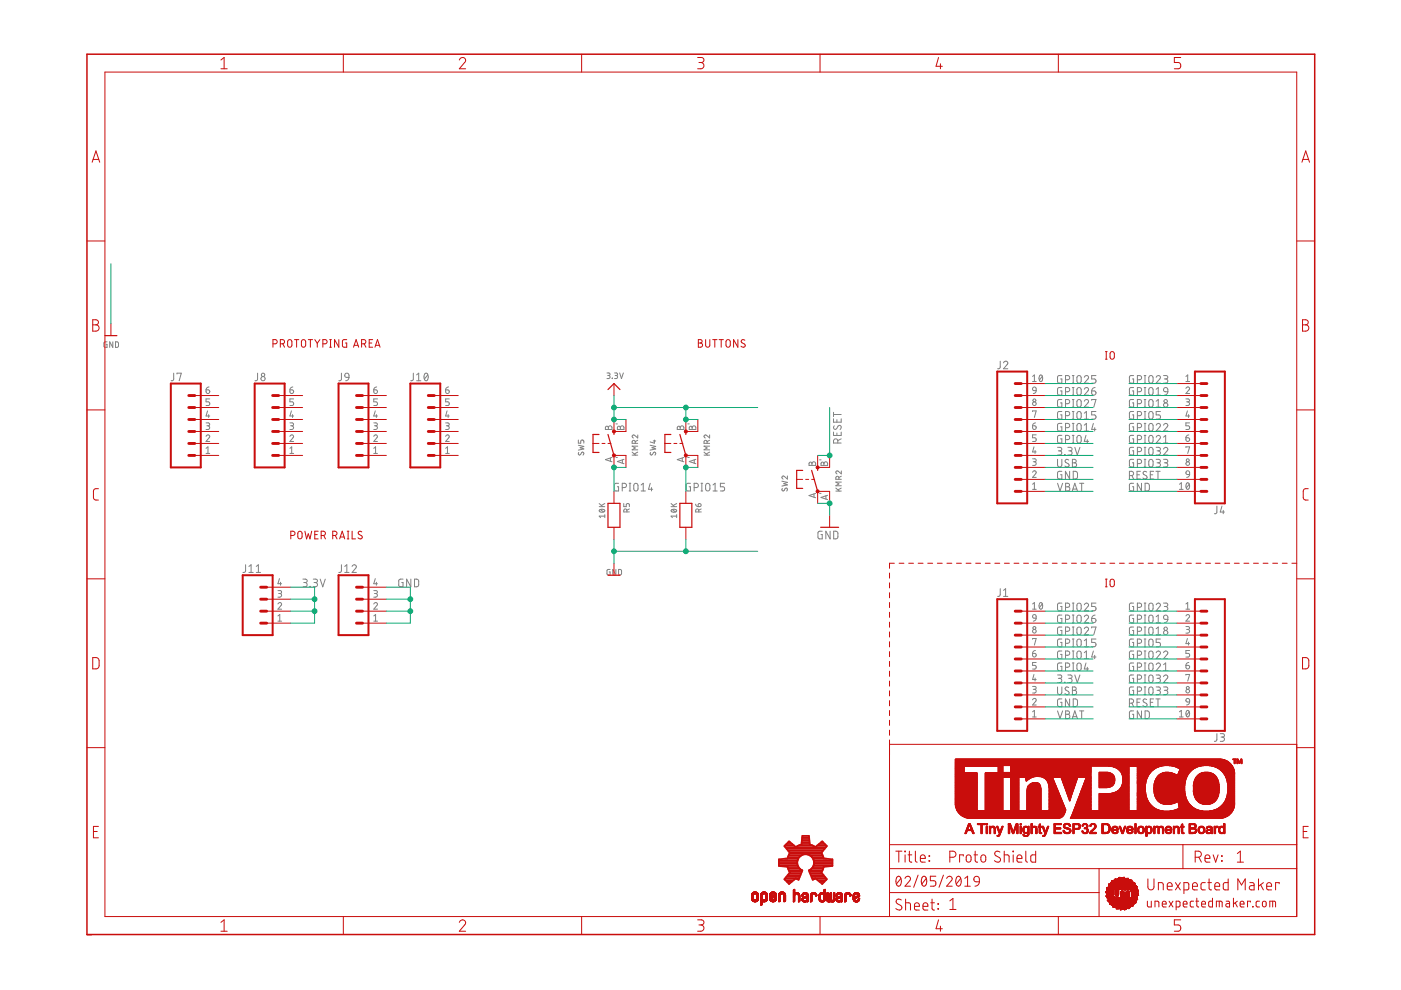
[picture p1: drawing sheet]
<svg xmlns="http://www.w3.org/2000/svg" width="297mm" height="210mm" viewBox="0 0 297 210" stroke-linecap="round" stroke-linejoin="round" font-family="sans-serif">
<g fill="none" stroke="#808080" stroke-width=".21">
<path d="M22.7 72.5l-.6 .1-.1 .8 .2 .2 .5 .1v-.7h-.2M23.9 72.5v1.2l-.6-1.2v1.2M24.5 72.5l.6 .2v.7l-.3 .3h-.3zM36.8 79.1v1.4l-.2 .2h-.3M37.5 79.3v-.2h.9l-.4 1.6M54.6 79.1v1.4l-.5 .2M72.4 79.1l-.1 1.4-.5 .2M73.2 79.2l.3-.1 .4 .1 .1 .8-.8-.1-.1-.3zM87.6 79.1v1.4l-.5 .2M88.3 79.5l.5-.4v1.6M90.1 79.2l.2-.1a.93 .93 0 0 1 0 1.6 .98 .98 0 0 1-.2-1.5zM90.7 79.5l-.7 .9"/>
<path d="M128.7 79.1h.4l.2 .2-.1 .3h-.4M129 79.6l.3 .3v.2l-.6 .2M130.3 79.1h.4l.2 .2-.1 .3h-.4M130.6 79.6l.3 .1v.3l-.1 .2-.5 .1M131.4 79.1l.4 1.2 .4-1.2M212.1 76.6l-.1 1.4-.5 .2M212.8 76.9a.44 .44 0 0 1 .6-.3 .44 .44 0 0 1 .1 .7l-.7 .9h.9M218.9 79.8l.4-.3v1.4M220.5 79.6l.2-.1a.83 .83 0 0 1 0 1.4 .87 .87 0 0 1-.2-1.3zM221 79.8l-.6 .8M225.1 79.6l-.7 .1-.2 .1v1.1l.2 .3h.7v-.9h-.2M227.4 79.6h.3"/>
<path d="M227.5 79.6v1.6M228.5 79.8l.3-.2 .3 .2 .1 1a.46 .46 0 0 1-.4 .4 .46 .46 0 0 1-.5-.4zM229.9 80a.44 .44 0 0 1 .6-.4 .44 .44 0 0 1 .2 .7l-.8 .9h.9M232.4 79.6h-.9v.7h.5a.45 .45 0 0 1 .4 .5 .45 .45 0 0 1-.4 .4h-.5M240.3 79.6l-.6 .1-.2 .1v1.1l.2 .3h.6v-.9h-.2M242.6 79.6h.4M242.8 79.6v1.6M243.7 79.8l.3-.2 .3 .2 .2 1a.46 .46 0 0 1-.5 .4 .46 .46 0 0 1-.4-.4zM245.1 80a.44 .44 0 0 1 .7-.4 .44 .44 0 0 1 .1 .7l-.8 .9h.9M246.7 79.6h.5a.36 .36 0 0 1 .4 .4 .36 .36 0 0 1-.4 .3h-.3M251.4 79.8l.4-.3v1.4M43.7 92.5a.38 .38 0 0 1 .5-.3 .38 .38 0 0 1 .1 .6l-.6 .8h.8"/>
<path d="M43.7 89.7h.6l.1 .2-.1 .4h-.4M43.7 82.7h.5a.39 .39 0 0 1 .3 .4 .39 .39 0 0 1-.4 .3 .39 .39 0 0 1-.4-.3zM43.7 95.1l.4-.4v1.4M43.7 96.1h.8M44 87.1l-.3 1.1h.8M44.1 90.3a.39 .39 0 0 1 .4 .4 .39 .39 0 0 1-.4 .4h-.4M44.2 87.9v.6M44.3 82l-.4 .2-.2 .5M44.5 84.6h-.8v.6h.5a.4 .4 0 0 1 .3 .4 .4 .4 0 0 1-.3 .4h-.5M61.5 92.5a.38 .38 0 0 1 .5-.3 .38 .38 0 0 1 .1 .6l-.6 .8h.8M61.5 89.7h.4l.3 .2-.1 .4h-.5M61.5 82.7h.4a.39 .39 0 0 1 .3 .4 .39 .39 0 0 1-.4 .3 .39 .39 0 0 1-.3-.3z"/>
<path d="M61.5 96.1h.8M61.5 95.1l.3-.4v1.4M61.8 87.1l-.3 1.1h.8M61.8 90.3a.39 .39 0 0 1 .5 .4 .39 .39 0 0 1-.5 .4h-.3M62 87.9v.6M62.1 82l-.4 .2-.2 .5M62.3 84.6h-.8v.6h.4a.4 .4 0 0 1 .4 .4 .4 .4 0 0 1-.4 .4h-.4M74 80l-.3 .6-.4 .1M79.2 92.5a.38 .38 0 0 1 .6-.3 .38 .38 0 0 1 .1 .6l-.7 .8h.8M79.2 89.7h.5l.3 .2-.2 .4h-.4M79.2 82.7h.5a.39 .39 0 0 1 .3 .4 .39 .39 0 0 1-.4 .3 .39 .39 0 0 1-.4-.3zM79.2 96.1h.8"/>
<path d="M79.2 95.1l.4-.4v1.4M79.6 87.1l-.4 1.1h.8M79.6 90.3a.39 .39 0 0 1 .4 .4 .39 .39 0 0 1-.4 .4h-.4M79.8 87.9v.6M79.9 82l-.5 .3-.2 .4M80 84.6h-.8v.6h.5a.4 .4 0 0 1 .3 .4 .4 .4 0 0 1-.3 .4h-.5M88.3 80.7h.9M94.5 92.5a.38 .38 0 0 1 .5-.3 .38 .38 0 0 1 .1 .6l-.6 .8h.7M94.5 89.7h.5l.2 .2-.1 .4h-.5M94.5 82.7h.5a.39 .39 0 0 1 .3 .4 .39 .39 0 0 1-.4 .3 .39 .39 0 0 1-.4-.3zM94.5 96.1h.7M94.5 95.1l.4-.4v1.4"/>
<path d="M94.8 87.1l-.3 1.1h.7M94.9 90.3a.39 .39 0 0 1 .4 .4 .39 .39 0 0 1-.4 .4h-.4M95 87.9v.6M95.1 82l-.5 .3-.1 .4M95.2 84.6h-.7v.6h.5a.4 .4 0 0 1 .3 .4 .4 .4 0 0 1-.3 .4h-.5M122.6 93.3v.7h.5v-.4a.34 .34 0 0 1 .4-.3 .34 .34 0 0 1 .3 .3v.4M122.6 94.4l1.2 .3-.8 .2 .8 .3-1.2 .2M122.7 95.9l-.1 .4 .3 .2 .4-.5a.29 .29 0 0 1 .4 0 .29 .29 0 0 1 0 .4l-.1 .1M128.5 90.4h.2l.3 .3a.38 .38 0 0 1 .4-.4 .38 .38 0 0 1 .4 .4v.4h-1.4zM129 90.7v.4M129.4 97.1v.7M129.8 97l-1.4 .5 1.4 .4"/>
<path d="M129.8 80.3h.1M130.6 89.9h.3M130.6 97h.3M131 90.4h.3l.2 .3a.38 .38 0 0 1 .4-.4 .38 .38 0 0 1 .4 .4v.4h-1.4zM131.5 90.7v.4M132 97.5v.7M132.3 97.4l-1.4 .5 1.4 .4M134 96.5h1.2M134 95.9l.7 .6M134.7 94v-.5l-.3-.1h-.2l-.2 .6h1.2M135.2 92.2v.7l-.6-.6a.32 .32 0 0 0-.6 .1 .32 .32 0 0 0 .3 .5M135.2 94.6h-1.2l.7 .4-.7 .4h1.2"/>
<path d="M135.2 95.9l-.7 .3M135.2 93.3l-.5 .3M137.8 94.4l1.2 .3-.8 .2 .8 .3-1.2 .2M137.9 95.9v.4l.2 .2 .4-.5a.29 .29 0 0 1 .5 0 .29 .29 0 0 1-.1 .4v.1M138.5 93.5h.5M138.7 93.3v.7l-.9-.3M143.7 90.4h.4l.1 .3a.39 .39 0 0 1 .4-.4 .39 .39 0 0 1 .4 .4v.4h-1.4zM144.2 90.7v.4M144.7 97.1v.7M145 97l-1.4 .5 1.4 .4M145.8 89.9h.3M145.8 97h.3"/>
<path d="M146.3 90.4h.3l.1 .3a.39 .39 0 0 1 .4-.4 .39 .39 0 0 1 .4 .4v.4h-1.4zM146.7 90.7v.4M147.2 97.5v.7M147.5 97.4l-1.4 .5 1.4 .4M149.3 96.5h1.2M149.3 95.9l.7 .6M149.9 94l-.1-.6h-.4l-.1 .6h1.2M150.5 92.2v.7l-.7-.6a.32 .32 0 0 0-.5 .1 .32 .32 0 0 0 .2 .5M150.5 95.9l-.8 .3M150.5 94.6h-1.2l.6 .4-.6 .4h1.2M150.5 93.3l-.6 .3M171.6 98h.3l.2 .3a.39 .39 0 0 1 .4-.4 .39 .39 0 0 1 .4 .4v.4h-1.4z"/>
<path d="M172.1 98.3v.4M173.8 97.5h.3M174.2 98h.3l.2 .3a.39 .39 0 0 1 .4-.4 .39 .39 0 0 1 .4 .4v.4h-1.4zM174.7 98.3v.4M176.7 88.8v.7h1.7v-.7M176.7 91.6v.7h1.7v-.7M176.7 87.4v.9M176.7 87.9h1.7M176.9 90.3l-.1 .2a.38 .38 0 0 0 .1 .5 .38 .38 0 0 0 .5-.1l.3-.5a.44 .44 0 0 1 .7 0 .44 .44 0 0 1-.3 .7M177.4 89v.5M177.4 91.8v.5M177.6 93.9v-.4a.46 .46 0 0 0-.4-.5 .46 .46 0 0 0-.5 .5v.4h1.7"/>
<path d="M178.4 93l-.8 .4M178.4 99.8v.7l-.7-.6a.32 .32 0 0 0-.5 .1 .32 .32 0 0 0 .3 .5M218.9 97.3h.6l.2 .2-.2 .4h-.4M218.9 90.3h.5a.39 .39 0 0 1 .3 .4 .39 .39 0 0 1-.4 .3 .39 .39 0 0 1-.4-.3zM218.9 87.3v-.2h.8l-.4 1.4M218.9 80.9h.8M219 82.2l.3-.2 .3 .2 .1 .6-.7-.1zM219.2 94.7l-.3 1.1h.8M219.3 97.9a.39 .39 0 0 1 .4 .4 .39 .39 0 0 1-.4 .4h-.4M219.5 95.5v.6M219.5 89.7l-.5 .2-.1 .4M219.7 92.2h-.8v.6h.5a.4 .4 0 0 1 .3 .4 .4 .4 0 0 1-.3 .4h-.5"/>
<path d="M219.7 82.8l-.1 .4-.5 .2M224.2 94.8h.5a.37 .37 0 0 1 .4 .4 .37 .37 0 0 1-.4 .4h-.3M224.2 97.4v1.2a.46 .46 0 0 0 .5 .4 .46 .46 0 0 0 .4-.4v-1.2M224.7 95.6a.44 .44 0 0 1 .4 .4 .44 .44 0 0 1-.4 .5h-.5M225.1 99.9h-.5l-.4 .3v1l.2 .3 .7 .1v-.9h-.2M225.1 82.2h-.7l-.2 .2v1l.2 .4h.7v-.9h-.2M225.1 84.7h-.7l-.2 .2v1.1l.2 .3h.7v-.9h-.2M225.1 89.8h-.5l-.4 .2v1l.2 .4h.7v-.9h-.2M225.1 87.2l-.7 .1-.2 .2v1l.2 .3 .7 .1v-.9h-.2M225.1 92.3h-.5l-.4 .2v1.1l.2 .3h.7v-.9h-.2M225.7 96.4l.1 .1zM225.9 80.5h.5a.44 .44 0 0 0 .4-.4 .44 .44 0 0 0-.4-.5h-.5v1.6"/>
<path d="M225.9 83.1h.5a.44 .44 0 0 0 .4-.5 .44 .44 0 0 0-.4-.4h-.5v1.6M225.9 85.6h.5a.44 .44 0 0 0 .4-.4 .44 .44 0 0 0-.4-.5h-.5v1.6M225.9 90.7h.5a.46 .46 0 0 0 .4-.5 .46 .46 0 0 0-.4-.4h-.5v1.6M225.9 88.1h.5a.44 .44 0 0 0 .4-.4 .44 .44 0 0 0-.4-.5h-.5v1.7M225.9 93.2h.5a.46 .46 0 0 0 .4-.4 .46 .46 0 0 0-.4-.5h-.5v1.6M226.4 94.8h.5a.37 .37 0 0 1 .4 .4 .37 .37 0 0 1-.4 .4h-.3M226.6 97.5a.41 .41 0 0 0-.6-.1 .41 .41 0 0 0-.1 .6l.6 .3a.44 .44 0 0 1-.1 .7 .44 .44 0 0 1-.6-.2M226.8 99.9v1.7l-.9-1.7v1.7M226.9 95.6a.44 .44 0 0 1 .4 .4 .44 .44 0 0 1-.4 .5h-.5M227.4 93.9h.3M227.4 81.2h.3M227.4 83.8h.3"/>
<path d="M227.4 82.2h.3M227.4 86.3h.3M227.4 84.7h.3M227.4 91.4h.3M227.4 89.8h.3M227.4 88.9h.3M227.4 87.2h.3M227.4 92.3h.3M227.4 97.4h.4a.37 .37 0 0 1 .4 .4 .37 .37 0 0 1-.4 .3 .44 .44 0 0 1 .5 .5 .44 .44 0 0 1-.5 .4h-.4zM227.4 98.1h.4M227.5 99.9l.7 .1 .2 .2 .1 .9-.3 .4-.7 .1zM227.5 82.2v1.6"/>
<path d="M227.5 84.7v1.6M227.5 87.2v1.7M227.5 89.8v1.6M227.5 92.3v1.6M227.9 94.8l.5 1.7 .6-1.7M228.5 82.3l.3-.1 .3 .1 .1 1a.46 .46 0 0 1-.4 .5 .46 .46 0 0 1-.5-.5zM228.5 84.8l.3-.1 .3 .1 .1 1.1a.46 .46 0 0 1-.4 .4 .46 .46 0 0 1-.5-.4zM228.5 89.9l.3-.1 .3 .1 .1 1.1a.46 .46 0 0 1-.4 .4 .46 .46 0 0 1-.5-.4zM228.5 87.4l.3-.2 .3 .2 .1 1a.46 .46 0 0 1-.4 .5 .46 .46 0 0 1-.5-.5zM228.5 92.5l.3-.2 .3 .2 .1 1a.46 .46 0 0 1-.4 .4 .46 .46 0 0 1-.5-.4zM229.9 82.5a.44 .44 0 0 1 .6-.3 .44 .44 0 0 1 .2 .7l-.8 .9h.9M229.9 85.1a.44 .44 0 0 1 .6-.4 .44 .44 0 0 1 .2 .7l-.8 .9h.9"/>
<path d="M229.9 87.6l.4-.4v1.7M229.9 90.1l.4-.3v1.6M229.9 91.4h.9M229.9 88.9h.9M230.3 92.3l-.4 1.3h.9M230.5 93.2v.7M231.5 82.9h.5a.45 .45 0 0 1 .4 .5 .45 .45 0 0 1-.5 .4 .45 .45 0 0 1-.4-.5zM231.5 84.9v-.2h.9l-.5 1.6M231.8 89.8l-.3 1.2h.9M232.1 90.7v.7M232.2 82.2l-.4 .1-.3 .6M232.4 87.2h-.9v.8h.5a.45 .45 0 0 1 .4 .4 .45 .45 0 0 1-.4 .5h-.5"/>
<path d="M240.3 94.8h-.5l-.3 .3v1l.2 .4h.6v-.9h-.2M240.3 97.4h-.5l-.3 .2v1.1l.2 .3h.6v-.9h-.2M240.3 87.2l-.6 .1-.2 .2v1l.2 .3 .6 .1v-.9h-.2M240.3 84.7h-.6l-.2 .2v1.1l.2 .3h.6v-.9h-.2M240.3 89.8h-.5l-.3 .2v1l.2 .4h.6v-.9h-.2M240.3 82.2h-.6l-.2 .2v1l.2 .4h.6v-.9h-.2M240.3 92.3h-.5l-.3 .2v1.1l.2 .3h.6v-.9h-.2M241.2 95.8h.4a.46 .46 0 0 0 .4-.5 .46 .46 0 0 0-.4-.5h-.4v1.7M241.2 98.3h.4a.46 .46 0 0 0 .4-.5 .46 .46 0 0 0-.4-.4h-.4v1.6M241.2 88.1h.4a.44 .44 0 0 0 .4-.4 .44 .44 0 0 0-.4-.5h-.4v1.7M241.2 85.6h.4a.44 .44 0 0 0 .4-.4 .44 .44 0 0 0-.4-.5h-.4v1.6M241.2 80.5h.4a.44 .44 0 0 0 .4-.4 .44 .44 0 0 0-.4-.5h-.4v1.6"/>
<path d="M241.2 90.7h.4a.46 .46 0 0 0 .4-.5 .46 .46 0 0 0-.4-.4h-.4v1.6M241.2 83.1h.4a.44 .44 0 0 0 .4-.5 .44 .44 0 0 0-.4-.4h-.4v1.6M241.2 93.2h.4a.46 .46 0 0 0 .4-.4 .46 .46 0 0 0-.4-.5h-.4v1.6M241.8 99.9h-.7v1.7h.7M242.6 96.5h.4M242.6 94.8h.4M242.6 93.9h.4M242.6 99h.4M242.6 97.4h.4M242.6 81.2h.4M242.6 83.8h.4M242.6 82.2h.4"/>
<path d="M242.6 86.3h.4M242.6 84.7h.4M242.6 91.4h.4M242.6 89.8h.4M242.6 88.9h.4M242.6 87.2h.4M242.6 92.3h.4M242.8 82.2v1.6M242.8 84.7v1.6M242.8 87.2v1.7M242.8 89.8v1.6M242.8 92.3v1.6"/>
<path d="M242.8 94.8v1.7M242.8 97.4v1.6M243.7 95l.3-.2 .3 .2 .2 1a.46 .46 0 0 1-.5 .5 .46 .46 0 0 1-.4-.5zM243.7 97.5l.3-.1 .3 .1 .2 1.1a.46 .46 0 0 1-.5 .4 .46 .46 0 0 1-.4-.4zM243.7 87.4l.3-.2 .3 .2 .2 1a.46 .46 0 0 1-.5 .5 .46 .46 0 0 1-.4-.5zM243.7 84.8l.3-.1 .3 .1 .2 1.1a.46 .46 0 0 1-.5 .4 .46 .46 0 0 1-.4-.4zM243.7 89.9l.3-.1 .3 .1 .2 1.1a.46 .46 0 0 1-.5 .4 .46 .46 0 0 1-.4-.4zM243.7 82.3l.3-.1 .3 .1 .2 1a.46 .46 0 0 1-.5 .5 .46 .46 0 0 1-.4-.5zM243.7 92.5l.3-.2 .3 .2 .2 1a.46 .46 0 0 1-.5 .4 .46 .46 0 0 1-.4-.4zM244.6 99.9h-.7v1.7h.7M245.1 99.9h.9M245.1 94.8h.6a.37 .37 0 0 1 .3 .4 .37 .37 0 0 1-.3 .4h-.4"/>
<path d="M245.1 97.4h.6a.37 .37 0 0 1 .3 .4 .37 .37 0 0 1-.3 .3h-.4M245.1 90.1a.44 .44 0 0 1 .7-.3 .44 .44 0 0 1 .1 .7l-.8 .9h.9M245.1 92.7a.44 .44 0 0 1 .7-.4 .44 .44 0 0 1 .1 .7l-.8 .9h.9M245.1 83.8h.9M245.1 86.3h.9M245.1 82.5l.5-.3v1.6M245.1 85.1l.5-.4v1.6M245.5 99.9v1.7M245.6 95.6a.44 .44 0 0 1 .4 .4 .44 .44 0 0 1-.4 .5h-.5M245.6 98.1a.44 .44 0 0 1 .4 .5 .44 .44 0 0 1-.4 .4h-.5M246 87.2h-.9v.8h.6a.45 .45 0 0 1 .3 .4 .45 .45 0 0 1-.3 .5h-.6M246.7 95.2a.44 .44 0 0 1 .6-.3 .44 .44 0 0 1 .2 .7l-.8 .9h.9"/>
<path d="M246.7 97.4h.5a.37 .37 0 0 1 .4 .4 .37 .37 0 0 1-.4 .3h-.3M246.7 90.1a.44 .44 0 0 1 .6-.3 .44 .44 0 0 1 .2 .7l-.8 .9h.9M246.7 93.9h.9M246.7 92.7l.4-.4v1.6M246.8 82.3l.3-.1 .4 .1 .1 .8-.8-.1-.1-.4zM247.1 98.1a.44 .44 0 0 1 .5 .5 .44 .44 0 0 1-.5 .4h-.4M247.1 80.3a.44 .44 0 0 1 .5 .5 .44 .44 0 0 1-.5 .4h-.4M247.6 83.1l-.3 .6-.4 .1M251.4 82.4a.38 .38 0 0 1 .6-.3 .38 .38 0 0 1 .1 .6l-.7 .7h.8M251.4 84.6h.5l.3 .2-.2 .4h-.4M251.4 92.8h.5a.39 .39 0 0 1 .3 .4 .39 .39 0 0 1-.4 .4 .39 .39 0 0 1-.4-.4zM251.4 94.9v-.2h.8l-.4 1.4"/>
<path d="M251.4 80.9h.8M251.5 99.9h.6l.1 .7-.7-.1zM251.8 87.1l-.4 1.1h.8M251.8 85.2a.39 .39 0 0 1 .4 .4 .39 .39 0 0 1-.4 .4h-.4M252 87.9v.6M252.1 92.2l-.4 .1-.3 .5M252.2 89.7h-.8v.6h.5a.4 .4 0 0 1 .3 .4 .4 .4 0 0 1-.3 .4h-.5M52.1 119.7l-.1 1.4-.2 .2-.3 .1M72.4 119.7l-.1 1.4-.1 .2-.4 .1M127 107.4h1.2M127 106.8l.8 .6M127.1 108.1a.66 .66 0 0 1 1.1 .3 .67 .67 0 0 1-1.1-.2z"/>
<path d="M127.3 108l.7 .5M128.2 109.4h-1.2l.3 .3M128.2 109.1v.6M128.2 106.8l-.7 .4M131.1 102.5h-.5l-.3 .2v1l.2 .4h.6v-.9h-.2M131.9 103.4h.5a.46 .46 0 0 0 .4-.5 .46 .46 0 0 0-.4-.4h-.5v1.6M132.2 106.8v.6h.6v-.4a.34 .34 0 0 1 .3-.2 .34 .34 0 0 1 .3 .2v.4M132.9 108.5v-.4l-.2-.2-.3 .1-.2 .5h1.2M133.4 104.1h.4M133.4 102.5h.4M133.4 107.9l-.5 .3M133.6 102.5v1.6"/>
<path d="M134.5 102.6l.3-.1 .3 .1 .2 1.1a.46 .46 0 0 1-.5 .4 .46 .46 0 0 1-.4-.4zM135.9 104.1h.9M135.9 102.8l.5-.3v1.6M137.9 102.5l-.4 1.2h.9M138.1 103.4v.7M142.3 107.4h1.2M142.3 106.8l.7 .6M142.4 108.1a.66 .66 0 0 1 1 .3 .67 .67 0 0 1-1.1-.2zM142.6 108l.6 .5M143.5 109.4h-1.2l.3 .3M143.5 109.1v.6M143.5 106.8l-.8 .4"/>
<path d="M146.4 102.5h-.5l-.4 .2v1l.2 .4h.7v-.9h-.3M147.2 103.4h.4a.46 .46 0 0 0 .5-.5 .46 .46 0 0 0-.5-.4h-.4v1.6M147.5 106.9l.2 .4 .3 .1M148.1 106.8a.33 .33 0 0 1 .5 .2 .33 .33 0 0 1-.3 .4h-.3zM148.1 108.5l-.1-.5h-.4l-.1 .5h1.2M148.6 104.1h.4M148.6 102.5h.4M148.7 107.9l-.6 .3M148.8 102.5v1.6M149.7 102.6l.4-.1 .3 .1 .1 1.1a.46 .46 0 0 1-.4 .4 .46 .46 0 0 1-.5-.4zM151.2 104.1h.9M151.2 102.8l.4-.3v1.6"/>
<path d="M153.6 102.5h-.9v.7h.6a.45 .45 0 0 1 .3 .5 .45 .45 0 0 1-.3 .4h-.6M165.8 102l1.1 .3-.7 .3 .7 .2-1.1 .3M165.9 103.5l-.1 .4 .2 .2 .6-.6a.33 .33 0 0 1 .4 .2 .33 .33 0 0 1-.2 .4M166.9 100.9v.7l-.6-.6a.33 .33 0 0 0-.5 .1 .33 .33 0 0 0 .2 .5M172.6 104.7v.7M172.9 104.6l-1.4 .5 1.4 .4M173.8 104.6h.3M174.3 112.6h-.5l-.3 .3-.1 1 .3 .3 .6 .1v-1h-.2M175.1 105.1v.7M175.5 105l-1.4 .5 1.4 .4M176 112.6v1.7l-.9-1.7v1.7M176.8 112.6l.6 .1 .2 .2v1.1l-.2 .2-.6 .1z"/>
<path d="M177.2 104.1h1.2M177.2 103.5l.7 .6M177.9 101.6l-.2-.6h-.4l-.1 .6h1.2M178.4 103.5l-.7 .4M178.4 102.2h-1.2l.7 .4-.7 .4h1.2M178.4 101l-.5 .2M218.9 100.1a.38 .38 0 0 1 .6-.3 .38 .38 0 0 1 .1 .6l-.7 .8h.8M218.9 102.7l.4-.3v1.4M218.9 103.8h.8M224.2 102.5l.5 1.6 .6-1.6M225.9 102.5h.5a.37 .37 0 0 1 .4 .3 .37 .37 0 0 1-.4 .4 .44 .44 0 0 1 .4 .5 .44 .44 0 0 1-.4 .4h-.5zM225.9 103.2h.5"/>
<path d="M227.4 104.1l.5-1.6 .5 1.6M227.5 103.7h.8M228.9 102.5h.9M229.3 102.5v1.6M239.5 100.8h.4a.46 .46 0 0 0 .4-.4 .46 .46 0 0 0-.4-.5h-.4v1.7M240 100.8l.3 .8M240.3 102.5h-.5l-.3 .2v1l.2 .4h.6v-.9h-.2M241.1 100.7h.5M242 102.5v1.6l-.9-1.6v1.6M242.8 102.5h.6l.2 .3 .1 .9-.3 .4h-.6zM243.1 100.1a.41 .41 0 0 0-.6-.1 .41 .41 0 0 0-.1 .5l.6 .4a.44 .44 0 0 1 0 .7 .44 .44 0 0 1-.7-.3M243.9 100.7h.5"/>
<path d="M250.1 102.7l.4-.3v1.4M250.1 103.8h.7M251.6 102.4h.1a.71 .71 0 0 1 .5 .7 .71 .71 0 0 1-.5 .6l-.3-.6zM252.1 102.7l-.6 .7M252.2 100.6l-.2 .5-.4 .1M258 107.3v1.4l-.5 .2M259.1 107.3l-.4 1.3h.9M259.4 108.2v.7M52.8 121.4h.9M52.8 120.1l.4-.4v1.7M54.3 121.4h.9M54.3 120.1l.5-.4v1.7"/>
<path d="M58.9 128.1a.38 .38 0 0 1 .6-.3 .38 .38 0 0 1 .1 .6l-.7 .8h.8M58.9 125.2h.6l.2 .3-.2 .3h-.4M58.9 131.7h.8M58.9 130.6l.4-.3v1.4M59.2 122.7l-.3 1.1h.8M59.3 125.8a.39 .39 0 0 1 .4 .4 .39 .39 0 0 1-.4 .4h-.4M59.5 123.4v.7M64.2 122.8h.6a.36 .36 0 0 1 .3 .3 .36 .36 0 0 1-.3 .4h-.4M64.7 123.5a.46 .46 0 0 1 .4 .5 .46 .46 0 0 1-.4 .4h-.5M65.7 124.3l.1 .1zM66.4 122.8h.6a.36 .36 0 0 1 .3 .3 .36 .36 0 0 1-.3 .4h-.4M66.9 123.5a.46 .46 0 0 1 .4 .5 .46 .46 0 0 1-.4 .4h-.5"/>
<path d="M67.9 122.8l.5 1.6 .6-1.6M73.1 121.4h.9M73.1 120.1l.4-.4v1.7M74.7 120.1a.44 .44 0 0 1 .6-.3 .44 .44 0 0 1 .1 .7l-.7 .9h.9M79.2 128.1a.38 .38 0 0 1 .6-.3 .38 .38 0 0 1 .1 .6l-.7 .8h.8M79.2 125.2h.6l.2 .3-.2 .3h-.4M79.2 131.7h.8M79.2 130.6l.4-.3v1.4M79.6 122.7l-.4 1.1h.8M79.6 125.8a.39 .39 0 0 1 .4 .4 .39 .39 0 0 1-.4 .4h-.4M79.8 123.4v.7M85.4 122.8h-.5l-.3 .2-.1 1.1 .3 .3h.6v-.9h-.2"/>
<path d="M87.1 122.8v1.6l-.9-1.6v1.6M87.9 122.8h.6l.3 .3v1l-.3 .3h-.6zM129.3 120.7l-.6 .2 .1 .9 .5 .1v-.6h-.1M130.6 120.7v1.2l-.7-1.2v1.2M131.1 120.7l.5 .1 .2 .1v.8l-.2 .2h-.5zM212.1 124.8l-.1 1.4-.2 .2h-.3M212.8 126.4h.9M212.8 125.2l.4-.4v1.6M218.9 138.5h.5a.39 .39 0 0 1 .3 .5 .39 .39 0 0 1-.4 .3 .39 .39 0 0 1-.4-.4zM218.9 128.1l.4-.3v1.4M218.9 135.5v-.1h.8l-.4 1.4M218.9 129.2h.8"/>
<path d="M219 130.4h.6l.1 .7-.7-.1zM219.5 137.9l-.3 .1-.3 .5M219.7 131.1l-.1 .3-.5 .3M220.5 127.8h.2a.76 .76 0 0 1 .4 .7 .76 .76 0 0 1-.5 .6l-.3-.6zM221 128.1l-.6 .7M225.1 127.9h-.7l-.2 .2v1l.2 .4h.7v-.9h-.2M225.1 130.4h-.7l-.2 .2v1.1l.2 .3h.7v-.9h-.2M225.1 132.9l-.7 .1-.2 .2v1l.2 .4h.7v-.9h-.2M225.1 138h-.7l-.2 .3v1l.2 .3 .7 .1v-1h-.2M225.1 135.5h-.7l-.2 .2v1.1l.2 .3h.7v-.9h-.2M225.9 128.8h.5a.46 .46 0 0 0 .4-.5 .46 .46 0 0 0-.4-.4h-.5v1.6M225.9 131.3h.5a.46 .46 0 0 0 .4-.4 .46 .46 0 0 0-.4-.5h-.5v1.6"/>
<path d="M225.9 133.9h.5a.46 .46 0 0 0 .4-.5 .46 .46 0 0 0-.4-.5h-.5v1.7M225.9 138.9h.5a.46 .46 0 0 0 .4-.4 .46 .46 0 0 0-.4-.5h-.5v1.7M225.9 136.4h.5a.46 .46 0 0 0 .4-.5 .46 .46 0 0 0-.4-.4h-.5v1.6M227.4 129.5h.3M227.4 127.9h.3M227.4 132h.3M227.4 130.4h.3M227.4 134.6h.3M227.4 132.9h.3M227.4 139.7h.3M227.4 138h.3M227.4 137.1h.3"/>
<path d="M227.4 135.5h.3M227.5 127.9v1.6M227.5 130.4v1.6M227.5 132.9v1.7M227.5 135.5v1.6M227.5 138v1.7M228.5 128l.3-.1 .3 .1 .1 1.1a.46 .46 0 0 1-.4 .4 .46 .46 0 0 1-.5-.4zM228.5 130.5l.3-.1 .3 .1 .1 1.1a.46 .46 0 0 1-.4 .4 .46 .46 0 0 1-.5-.4zM228.5 133.1l.3-.2 .3 .2 .1 1a.46 .46 0 0 1-.4 .5 .46 .46 0 0 1-.5-.5zM228.5 138.2l.3-.2 .3 .2 .1 1a.46 .46 0 0 1-.4 .5 .46 .46 0 0 1-.5-.5zM228.5 135.6l.3-.1 .3 .1 .1 1.1a.46 .46 0 0 1-.4 .4 .46 .46 0 0 1-.5-.4zM229.9 128.2a.44 .44 0 0 1 .6-.3 .44 .44 0 0 1 .2 .7l-.8 .9h.9"/>
<path d="M229.9 130.8a.44 .44 0 0 1 .6-.4 .44 .44 0 0 1 .2 .7l-.8 .9h.9M229.9 133.3a.44 .44 0 0 1 .6-.3 .44 .44 0 0 1 .2 .7l-.8 .9h.9M229.9 139.7h.9M229.9 138.4l.4-.4v1.7M229.9 135.8l.4-.3v1.6M229.9 137.1h.9M231.5 131.1h.5a.45 .45 0 0 1 .4 .5 .45 .45 0 0 1-.5 .4 .45 .45 0 0 1-.4-.4zM231.5 133.1v-.2h.9l-.5 1.7M231.8 138l-.3 1.3h.9M232.1 138.9v.8M232.2 130.4l-.6 .3-.1 .4M232.4 127.9h-.9v.7h.5a.46 .46 0 0 1 .4 .4 .46 .46 0 0 1-.4 .5h-.5"/>
<path d="M232.4 135.5h-.9v.7h.5a.46 .46 0 0 1 .4 .5 .46 .46 0 0 1-.4 .4h-.5M240.3 135.5h-.6l-.2 .2v1.1l.2 .3h.6v-.9h-.2M240.3 132.9l-.6 .1-.2 .2v1l.2 .4h.6v-.9h-.2M240.3 127.9h-.6l-.2 .2v1l.2 .4h.6v-.9h-.2M240.3 138h-.6l-.2 .3v1l.2 .3 .6 .1v-1h-.2M240.3 130.4h-.6l-.2 .2v1.1l.2 .3h.6v-.9h-.2M241.2 136.4h.4a.46 .46 0 0 0 .4-.5 .46 .46 0 0 0-.4-.4h-.4v1.6M241.2 133.9h.4a.46 .46 0 0 0 .4-.5 .46 .46 0 0 0-.4-.5h-.4v1.7M241.2 128.8h.4a.46 .46 0 0 0 .4-.5 .46 .46 0 0 0-.4-.4h-.4v1.6M241.2 138.9h.4a.46 .46 0 0 0 .4-.4 .46 .46 0 0 0-.4-.5h-.4v1.7M241.2 131.3h.4a.46 .46 0 0 0 .4-.4 .46 .46 0 0 0-.4-.5h-.4v1.6M242.6 129.5h.4"/>
<path d="M242.6 127.9h.4M242.6 132h.4M242.6 130.4h.4M242.6 134.6h.4M242.6 132.9h.4M242.6 139.7h.4M242.6 138h.4M242.6 137.1h.4M242.6 135.5h.4M242.8 127.9v1.6M242.8 130.4v1.6M242.8 132.9v1.7"/>
<path d="M242.8 135.5v1.6M242.8 138v1.7M243.7 135.6l.3-.1 .3 .1 .2 1.1a.46 .46 0 0 1-.5 .4 .46 .46 0 0 1-.4-.4zM243.7 133.1l.3-.2 .3 .2 .2 1a.46 .46 0 0 1-.5 .5 .46 .46 0 0 1-.4-.5zM243.7 128l.3-.1 .3 .1 .2 1.1a.46 .46 0 0 1-.5 .4 .46 .46 0 0 1-.4-.4zM243.7 138.2l.3-.2 .3 .2 .2 1a.46 .46 0 0 1-.5 .5 .46 .46 0 0 1-.4-.5zM243.7 130.5l.3-.1 .3 .1 .2 1.1a.46 .46 0 0 1-.5 .4 .46 .46 0 0 1-.4-.4zM245.1 128.2a.44 .44 0 0 1 .7-.3 .44 .44 0 0 1 .1 .7l-.8 .9h.9M245.1 138.4a.44 .44 0 0 1 .7-.3 .44 .44 0 0 1 .1 .6l-.8 1h.9M245.1 132h.9M245.1 134.6h.9M245.1 133.3l.5-.4v1.7"/>
<path d="M245.1 130.8l.5-.4v1.6M246 135.5h-.9v.7h.6a.46 .46 0 0 1 .4 .5 .46 .46 0 0 1-.4 .4h-.6M246.7 127.9h.5a.36 .36 0 0 1 .4 .3 .36 .36 0 0 1-.4 .4h-.3M246.7 138.4a.44 .44 0 0 1 .6-.3 .44 .44 0 0 1 .2 .6l-.8 1h.9M246.8 130.5l.3-.1 .4 .1 .1 .8-.8-.1-.1-.3zM247.1 128.6a.46 .46 0 0 1 .5 .4 .46 .46 0 0 1-.5 .5h-.4M247.6 131.3l-.1 .4-.6 .3M251.4 130.6a.38 .38 0 0 1 .6-.3 .38 .38 0 0 1 .1 .6l-.7 .8h.8M251.4 132.8l.6 .1 .2 .2-.2 .3-.4 .1M251.4 129.2h.8M251.4 128.1l.4-.3v1.4M251.8 135.4l-.4 1.1h.8"/>
<path d="M251.8 133.5a.39 .39 0 0 1 .4 .3 .39 .39 0 0 1-.4 .4h-.4M252 136.1v.7M252.2 137.9h-.8v.6h.5a.4 .4 0 0 1 .3 .4 .4 .4 0 0 1-.3 .4h-.5M218.9 148.4a.38 .38 0 0 1 .6-.3 .38 .38 0 0 1 .1 .6l-.7 .8h.8M218.9 145.5l.6 .1 .2 .2-.2 .3-.4 .1M218.9 150.9l.4-.3v1.4M218.9 152h.8M219.2 143l-.3 1.1h.8M219.3 146.2a.39 .39 0 0 1 .4 .3 .39 .39 0 0 1-.4 .4h-.4M219.5 143.8v.6M219.7 140.5h-.8v.6h.5a.4 .4 0 0 1 .3 .4 .4 .4 0 0 1-.3 .4h-.5M224.2 143.1h.5a.36 .36 0 0 1 .4 .4 .36 .36 0 0 1-.4 .3h-.3"/>
<path d="M224.2 145.6v1.2a.46 .46 0 0 0 .5 .5 .46 .46 0 0 0 .4-.5v-1.2M224.2 150.7l.5 1.7 .6-1.7M224.7 143.8a.46 .46 0 0 1 .4 .5 .46 .46 0 0 1-.4 .4h-.5M225.1 148.2h-.7l-.2 .2v1.1l.2 .3h.7v-.9h-.2M225.1 140.6h-.7l-.2 .2v1l.2 .4h.7v-.9h-.2M225.7 144.7h.1zM225.9 141.5h.5a.46 .46 0 0 0 .4-.5 .46 .46 0 0 0-.4-.4h-.5v1.6M225.9 150.7h.5a.36 .36 0 0 1 .4 .4 .36 .36 0 0 1-.4 .3 .46 .46 0 0 1 .4 .5 .46 .46 0 0 1-.4 .5h-.5zM225.9 151.4h.5M226.4 143.1h.5a.36 .36 0 0 1 .4 .4 .36 .36 0 0 1-.4 .3h-.3M226.6 145.8l-.2-.1a.38 .38 0 0 0-.5 .1 .38 .38 0 0 0 .1 .5l.5 .3a.44 .44 0 0 1-.1 .7 .44 .44 0 0 1-.6-.3M226.8 148.2v1.6l-.9-1.6v1.6"/>
<path d="M226.9 143.8a.46 .46 0 0 1 .4 .5 .46 .46 0 0 1-.4 .4h-.5M227.4 142.2h.3M227.4 140.6h.3M227.4 152.4l.5-1.7 .5 1.7M227.4 145.6h.4a.36 .36 0 0 1 .4 .4 .36 .36 0 0 1-.4 .4 .46 .46 0 0 1 .5 .4 .46 .46 0 0 1-.5 .5h-.4zM227.4 146.4h.4M227.5 152h.8M227.5 148.2h.7l.2 .3 .1 .9-.3 .4h-.7zM227.5 140.6v1.6M227.9 143.1l.5 1.6 .6-1.6M228.5 140.7l.3-.1 .3 .1 .1 1.1a.46 .46 0 0 1-.4 .4 .46 .46 0 0 1-.5-.4zM228.9 150.7h.9"/>
<path d="M229.3 150.7v1.7M230.3 140.6l-.4 1.2h.9M230.5 141.5v.7M239.5 149.1h.4a.46 .46 0 0 0 .4-.5 .46 .46 0 0 0-.4-.4h-.4v1.6M240 149.1l.3 .7M240.3 150.7h-.6l-.2 .3v1l.2 .3 .6 .1v-1h-.2M240.3 143.1h-.6l-.2 .2v1.1l.2 .3h.6v-.9h-.2M240.3 145.6l-.6 .1-.2 .2v1l.2 .4h.6v-.9h-.2M240.3 140.6h-.6l-.2 .2v1l.2 .4h.6v-.9h-.2M241.1 148.9h.5M241.2 144h.4a.46 .46 0 0 0 .4-.4 .46 .46 0 0 0-.4-.5h-.4v1.6M241.2 146.6h.4a.46 .46 0 0 0 .4-.5 .46 .46 0 0 0-.4-.5h-.4v1.7"/>
<path d="M241.2 141.5h.4a.46 .46 0 0 0 .4-.5 .46 .46 0 0 0-.4-.4h-.4v1.6M241.8 148.2h-.7v1.6h.7M242 150.7v1.7l-.9-1.7v1.7M242.6 144.7h.4M242.6 143.1h.4M242.6 147.3h.4M242.6 145.6h.4M242.6 142.2h.4M242.6 140.6h.4M242.8 140.6v1.6M242.8 143.1v1.6M242.8 145.6v1.7"/>
<path d="M242.8 150.7l.6 .1 .2 .2 .1 .9-.3 .4-.6 .1zM243.1 148.3l-.2-.1a.38 .38 0 0 0-.5 .1 .38 .38 0 0 0 .1 .6l.5 .2a.44 .44 0 0 1 0 .7 .44 .44 0 0 1-.7-.2M243.7 143.2l.3-.1 .3 .1 .2 1.1a.46 .46 0 0 1-.5 .4 .46 .46 0 0 1-.4-.4zM243.7 145.8l.3-.2 .3 .2 .2 1a.46 .46 0 0 1-.5 .5 .46 .46 0 0 1-.4-.5zM243.7 140.7l.3-.1 .3 .1 .2 1.1a.46 .46 0 0 1-.5 .4 .46 .46 0 0 1-.4-.4zM243.9 148.9h.5M244.6 148.2h-.7v1.6h.7M245.1 148.2h.9M245.1 143.1h.6a.36 .36 0 0 1 .3 .4 .36 .36 0 0 1-.3 .3h-.4M245.1 145.6h.6a.36 .36 0 0 1 .3 .4 .36 .36 0 0 1-.3 .4h-.4M245.1 140.9a.44 .44 0 0 1 .7-.3 .44 .44 0 0 1 .1 .7l-.8 .9h.9M245.5 148.2v1.6"/>
<path d="M245.6 143.8a.46 .46 0 0 1 .4 .5 .46 .46 0 0 1-.4 .4h-.5M245.6 146.4a.46 .46 0 0 1 .4 .4 .46 .46 0 0 1-.4 .5h-.5M246.7 143.5a.44 .44 0 0 1 .6-.4 .44 .44 0 0 1 .2 .7l-.8 .9h.9M246.7 145.6h.5a.36 .36 0 0 1 .4 .4 .36 .36 0 0 1-.4 .4h-.3M246.7 142.2h.9M246.7 140.9l.4-.3v1.6M247.1 146.4a.46 .46 0 0 1 .5 .4 .46 .46 0 0 1-.5 .5h-.4M250.1 152h.7M250.1 150.9l.4-.3v1.4M251.4 141.1h.5a.39 .39 0 0 1 .3 .4 .39 .39 0 0 1-.4 .3 .39 .39 0 0 1-.4-.3zM251.4 143.2v-.2h.8l-.4 1.4M251.5 148.2h.6l.1 .6h-.7z"/>
<path d="M251.6 150.7l.1-.1a.69 .69 0 0 1 .5 .7 .69 .69 0 0 1-.5 .7l-.3-.7zM252.1 140.5l-.4 .1-.3 .5M252.1 150.9l-.6 .8M252.2 148.8l-.1 .4-.5 .3M258 155.6v1.4l-.5 .2M258.7 155.6h.5a.36 .36 0 0 1 .4 .3 .36 .36 0 0 1-.4 .4h-.3M259.2 156.3a.46 .46 0 0 1 .4 .4 .46 .46 0 0 1-.4 .5h-.5"/>
<circle cx="55.8" cy="79.5" r=".36"/>
<circle cx="55.8" cy="80.3" r=".45"/>
<circle cx="219.3" cy="85.6" r=".39"/>
<circle cx="219.3" cy="84.9" r=".31"/>
<circle cx="247.1" cy="85.1" r=".36"/>
<circle cx="247.2" cy="85.9" r=".46"/>
<circle cx="251.8" cy="97.6" r=".31"/>
<circle cx="251.8" cy="98.3" r=".39"/>
<circle cx="219.3" cy="133.8" r=".39"/>
<circle cx="219.3" cy="133.1" r=".31"/>
<circle cx="247.1" cy="133.3" r=".36"/>
<circle cx="247.2" cy="134.1" r=".46"/>
<circle cx="251.8" cy="145.8" r=".31"/>
<circle cx="251.8" cy="146.5" r=".39"/>
</g>
<g fill="none" stroke="#c90d0c" stroke-width=".21">
<path d="M22.2 15.3h252.7v179h-252.7zM46.8 12.7l.7-.5v2.4M46.8 14.6h1.4M72.8 11.5v3.8M97.4 12.7a.65 .65 0 0 1 .9-.5 .65 .65 0 0 1 .2 1.1l-1.1 1.3h1.3M123.3 11.5v3.8M147.9 12.2h.8a.53 .53 0 0 1 .6 .5 .53 .53 0 0 1-.6 .6h-.5M148.6 13.3a.67 .67 0 0 1 .6 .6 .67 .67 0 0 1-.6 .7h-.7M173.9 11.5v3.8M199 12.2l-.5 1.9h1.3M199.4 13.5v1.1M224.4 11.5v3.8"/>
<path d="M250.3 12.2h-1.3v1.1h.8a.68 .68 0 0 1 .6 .6 .68 .68 0 0 1-.6 .7h-.8M19.5 34.4l.8-2.4 .8 2.4M19.7 33.8h1.2M276 34.4l.8-2.4 .8 2.4M276.2 33.8h1.2M18.4 51.1h3.8M274.9 51.1h3.8M19.7 67.8h.6a.54 .54 0 0 1 .6 .5 .54 .54 0 0 1-.6 .6 .67 .67 0 0 1 .7 .6 .67 .67 0 0 1-.7 .7h-.6zM19.7 68.9h.6M23.5 68.6v2.6M57.9 72.9h.4a.44 .44 0 0 0 .5-.4 .44 .44 0 0 0-.5-.5h-.4v1.6M59.4 72.9h.5a.44 .44 0 0 0 .4-.4 .44 .44 0 0 0-.4-.5h-.5v1.6"/>
<path d="M60 72.9l.3 .7M61.1 72.1l.3-.1 .4 .1 .1 1.1a.46 .46 0 0 1-.5 .4 .46 .46 0 0 1-.4-.4zM62.4 72h1M62.9 72v1.6M64 72.1l.3-.1 .4 .1 .1 1.1a.46 .46 0 0 1-.4 .4 .46 .46 0 0 1-.5-.4zM65.4 72h.9M65.8 72v1.6M66.7 72l.6 .8M67.3 72.8v.8M67.8 72l-.5 .8M68.5 72.9h.4a.44 .44 0 0 0 .5-.4 .44 .44 0 0 0-.5-.5h-.4v1.6M69.9 72h.4"/>
<path d="M69.9 73.6h.4M70.1 72v1.6M71.8 72v1.6l-.9-1.6v1.6M73.5 72h-.7l-.2 .2v1.2l.2 .2h.7v-.9h-.3M75 73.6l.5-1.6 .6 1.6M75.1 73.2h.8M76.7 72.9h.4a.44 .44 0 0 0 .5-.4 .44 .44 0 0 0-.5-.5h-.4v1.6M77.2 72.9l.4 .7M78.3 72.7h.5M79 72h-.7v1.6h.7M79.5 73.6l.5-1.6 .6 1.6M79.6 73.2h.8"/>
<path d="M148.1 72h.4a.36 .36 0 0 1 .4 .4 .36 .36 0 0 1-.4 .3 .44 .44 0 0 1 .5 .5 .44 .44 0 0 1-.5 .4h-.4zM148.1 72.7h.4M149.6 72v1.2a.44 .44 0 0 0 .5 .4 .44 .44 0 0 0 .4-.4v-1.2M151.1 72h.9M151.6 72v1.6M152.5 72h.9M152.9 72v1.6M154.1 72.1l.3-.1 .3 .1 .1 1.1a.46 .46 0 0 1-.4 .4 .46 .46 0 0 1-.5-.4zM156.4 72v1.6l-.9-1.6v1.6M157.9 72.1a.42 .42 0 0 0-.6-.1 .42 .42 0 0 0-.1 .6l.6 .3a.38 .38 0 0 1 .2 .6 .38 .38 0 0 1-.6 .1l-.3-.2M234.4 76.2h.3M234.4 74.5h.3"/>
<path d="M234.5 74.5v1.7M235.5 74.7l.3-.2 .3 .2 .2 1a.46 .46 0 0 1-.5 .5 .46 .46 0 0 1-.4-.5zM276.2 67.8h.6a.54 .54 0 0 1 .6 .5 .54 .54 0 0 1-.6 .6 .67 .67 0 0 1 .7 .6 .67 .67 0 0 1-.7 .7h-.6zM276.2 68.9h.6M18.4 86.9h3.8M41.3 96.6h5.1M41.3 94h5.1M41.3 91.5h5.1M41.3 88.9h5.1M41.3 86.4h5.1M41.3 83.9h5.1M59.1 96.6h5.1"/>
<path d="M59.1 94h5.1M59.1 91.5h5.1M59.1 88.9h5.1M59.1 86.4h5.1M59.1 83.9h5.1M76.9 96.6h5M76.9 94h5M76.9 91.5h5M76.9 88.9h5M76.9 86.4h5M76.9 83.9h5M92.1 96.6h5.1"/>
<path d="M92.1 94h5.1M92.1 91.5h5.1M92.1 88.9h5.1M92.1 86.4h5.1M92.1 83.9h5.1M125.7 94h1.3M127.6 94h.7M128.9 94h.6M130.2 99.1v-2.5h2.5v2.5M130.2 88.9v2.6h2.5v-2.6M130.2 81.3v2.6M141 94h1.2"/>
<path d="M142.9 94h.6M144.1 94h.7M145.4 99.1v-2.5h2.6v2.5M145.4 88.9v2.6h2.6v-2.6M173.4 96.6v2.5h2.5v-2.5M216.5 96.6h5.1M216.5 94h5.1M216.5 91.5h5.1M216.5 88.9h5.1M216.5 86.4h5.1M216.5 83.9h5.1M216.5 99.1h5.1"/>
<path d="M216.5 81.3h5.1M249.5 96.6h5.1M249.5 94h5.1M249.5 91.5h5.1M249.5 88.9h5.1M249.5 86.4h5.1M249.5 83.9h5.1M249.5 99.1h5.1M249.5 81.3h5.1M274.9 86.9h3.8M20.9 103.6h-.6a.51 .51 0 0 0-.5 .5v1.5l.4 .4h.7M61.7 113.5h.4a.46 .46 0 0 0 .4-.4 .46 .46 0 0 0-.4-.5h-.4v1.7"/>
<path d="M63.3 112.8l.3-.2 .4 .3 .1 .9a.46 .46 0 0 1-.5 .5 .46 .46 0 0 1-.5-.5zM64.6 112.6l.4 1.7 .4-1.1 .3 1.1 .4-1.7M66.7 113.3h.6M67.5 112.6h-.8v1.7h.8M68.1 113.5h.5a.46 .46 0 0 0 .4-.4 .46 .46 0 0 0-.4-.5h-.5v1.7M68.6 113.5l.4 .8M70.5 113.5h.5a.46 .46 0 0 0 .5-.4 .46 .46 0 0 0-.5-.5h-.5v1.7M71.1 113.5l.4 .8M72 114.3l.6-1.7 .5 1.7M72.1 113.9h.9M73.6 112.6h.4M73.6 114.3h.4"/>
<path d="M73.8 112.6v1.7M74.7 112.6v1.7h.7M76.7 112.8l-.4-.2-.4 .4 .1 .2 .6 .4a.38 .38 0 0 1 .1 .5 .38 .38 0 0 1-.5 .1l-.3-.2M130.2 104.2v2.5M130.2 111.8v2.5M130.2 119.4v2.6M145.4 104.2v2.5M145.4 111.8v2.5M168.9 101.6h1.3M170.8 101.6h.6M172.1 101.6h.6M173.4 106.7v-2.5h2.5v2.5"/>
<path d="M175.9 109.3v2.5M189.6 119.4h-1v1.1M190.6 119.4h1M192.7 119.4h1M194.7 119.4h1M196.7 119.4h1M198.7 119.4h1.1M200.8 119.4h1M202.8 119.4h1M204.8 119.4h1.1M206.9 119.4h1M208.9 119.4h1"/>
<path d="M210.9 119.4h1.1M213 119.4h1M215 119.4h1M216.5 101.6h5.1M216.5 104.2h5.1M217 119.4h1.1M219.1 119.4h1M221.1 119.4h1M223.1 119.4h1.1M225.1 119.4h1.1M227.2 119.4h1M229.2 119.4h1.1"/>
<path d="M231.2 119.4h1.1M233.3 119.4h1M235.3 119.4h1M237.3 119.4h1.1M239.4 119.4h1M241.4 119.4h1M243.4 119.4h1.1M245.5 119.4h1M247.5 119.4h1M249.5 119.4h1M249.5 101.6h5.1M249.5 104.2h5.1"/>
<path d="M251.6 119.4h1M253.6 119.4h1M255.6 119.4h1M257.6 119.4h1.1M259.7 119.4h1M261.7 119.4h1M263.7 119.4h1.1M265.8 119.4h1M267.8 119.4h1M269.8 119.4h1.1M271.9 119.4h1M273.9 119.4h1"/>
<path d="M277.4 103.6h-.6a.51 .51 0 0 0-.5 .5l.1 1.7 .4 .2h.6M18.4 122.7h3.8M19.7 139.4h.9l.4 .5v1.3l-.1 .3-.3 .3h-.9zM56.5 132.1h5.1M56.5 129.6h5.1M56.5 127h5.1M56.5 124.5h5.1M76.9 132.1h5M76.9 129.6h5M76.9 127h5M76.9 124.5h5M188.6 121.5v1.1"/>
<path d="M188.6 123.6v1.1M188.6 125.7v1M188.6 127.7v1.1M188.6 129.8v1.1M188.6 131.9v1.1M188.6 134v1.1M188.6 136.1v1.1M188.6 138.2v1M216.5 139.7h5.1M216.5 137.2h5.1M216.5 134.7h5.1M216.5 132.1h5.1"/>
<path d="M216.5 129.6h5.1M234.4 124.4h.3M234.4 122.8h.3M234.5 122.8v1.6M235.5 122.9l.3-.1 .3 .1 .2 1.1a.46 .46 0 0 1-.5 .4 .46 .46 0 0 1-.4-.4zM249.5 139.7h5.1M249.5 137.2h5.1M249.5 134.7h5.1M249.5 132.1h5.1M249.5 129.6h5.1M274.9 122.7h3.8M276.2 139.4h.9l.4 .5v1.5l-.4 .4h-.9z"/>
<path d="M18.4 158.5h3.8M188.6 140.2v1.1M188.6 142.3v1.1M188.6 144.4v1.1M188.6 146.5v1.1M188.6 148.5v1.1M188.6 150.6v1.1M188.6 152.7v1.1M188.6 154.8v1.1M188.6 156.9v37.4M188.6 157.8h86.3M216.5 152.4h5.1"/>
<path d="M216.5 149.9h5.1M216.5 147.3h5.1M216.5 144.8h5.1M216.5 142.3h5.1M249.5 152.4h5.1M249.5 149.9h5.1M249.5 147.3h5.1M249.5 144.8h5.1M249.5 142.3h5.1M274.9 158.5h3.8M19.8 176.3h.8M20.9 175.2h-1.1v2.4h1.1"/>
<path d="M188.6 179.1h86.3M250.8 179.1v5.1M276.3 176.3h.8M277.4 175.2h-1.1v2.4h1.1M18.4 198.2h1M46.8 195.6l.7-.6v2.4M46.8 197.4h1.4M72.8 194.3v3.8M97.4 195.6a.65 .65 0 0 1 .9-.5 .65 .65 0 0 1 .2 1l-1.1 1.3h1.3M123.3 194.3v3.8M147.9 195h.8a.54 .54 0 0 1 .6 .6 .54 .54 0 0 1-.6 .5h-.5M148.6 196.1a.67 .67 0 0 1 .6 .7 .67 .67 0 0 1-.6 .6h-.7"/>
<path d="M159.3 190.5l.4 .1M159.3 190.5h.4M159.3 190.4h.4M159.3 190.3h.4M159.3 190.2h.4M159.3 190.1h.4M159.3 190h.4M159.3 189.9h.4M159.3 189.8h.4M159.4 190.6h.4M159.4 189.7h.4M159.4 190.8h.5"/>
<path d="M159.4 190.7h.5M159.4 189.6h.4M159.4 190.8h1.3M159.4 190.9h1.3M159.4 189.4h1.3M159.5 189.4h1.2M159.5 191h1.2M159.6 191h1M159.6 189.3h1M159.6 191.1h.9M159.6 189.3h.9M159.7 191.1h.8"/>
<path d="M159.7 189.2h.8M159.8 189.7l-.5 .1M159.8 191.2h.5M159.8 189.6h-.4M159.8 189.1h.5M159.9 189.5l-.5 .1M160 191.2h.2M160.2 190.8h.6M160.2 189.5l.6 .1M160.3 189.6h.5M160.4 189.6h.4M160.4 190.7h.4"/>
<path d="M160.4 190.6h.4M160.4 189.7h.4M160.4 190.5h.4M160.4 190.4h.4M160.4 190.3h.4M160.4 190.2h.4M160.4 190.1h.4M160.4 190h.4M160.4 189.9h.4M160.4 189.8h.4M160.7 190.9h-1.2M160.7 189.5h-1.3"/>
<path d="M160.8 190.7h-.5M161.3 191.4h.3M161.3 191.6h.3M161.3 191.7h.3M161.3 191.9h.2M161.3 191.5h.3M161.3 191.3h.3M161.3 191.2h.4M161.3 191h1.3M161.3 190.8h1.4M161.3 190.8h.5M161.3 190.7h.5"/>
<path d="M161.3 190.6l.4 .1M161.3 190.6h.4M161.3 190.5l.4 .1M161.3 190.5h.3M161.3 190.4h.3M161.3 190.3h.3M161.3 190.2h.3M161.3 190.1h.3M161.3 190h.3M161.3 189.9h.3M161.3 189.8h.3M161.3 189.7h.4"/>
<path d="M161.3 191.9h.1M161.3 189.5h1.4M161.4 189.4l1.2 .1M161.4 189.4h1.2M161.5 189.3h1M161.6 191.8h-.3M161.6 189.2h.8M161.6 191.7l-.3 .1M161.7 189.7l-.4 .1M161.7 189.6l-.4 .1M161.8 189.6h-.5M161.8 189.1h.5"/>
<path d="M161.8 189.5l-.5 .1M161.9 191.2h.2M162.2 189.5h.5M162.2 190.8h.5M162.2 189.6h.5M162.3 191.2h-1M162.3 189.6h.4M162.3 190.7h.4M162.3 190.6h.4M162.3 189.7h.4M162.3 190.5h.4M162.3 189.8h.4"/>
<path d="M162.3 190.4h.4M162.3 190.3h.4M162.3 190.2h.4M162.3 190.1h.4M162.3 190h.4M162.3 189.9h.4M162.4 191.1l-1.1 .1M162.5 191.1h-1.2M162.5 191h-1.2M162.6 190.9h-1.3M162.7 190.7h-.5M163.2 190.6l.4 .1"/>
<path d="M163.2 190.6h.4M163.2 190.5h.4M163.2 190h.4M163.2 189.9l.4 .1M163.2 189.9h.3M163.2 189.8h.4M163.2 189.7h.4M163.2 190.7h.5M163.2 189.6h.5M163.2 190.8h.5M163.2 190.8h1.3M163.2 189.5h1.4"/>
<path d="M163.3 190.9h1.2M163.3 189.4h1.2M163.3 191h1.1M163.4 191h1M163.4 189.3h1M163.4 191.1h1M163.5 191.1h.8M163.5 189.2h.8M163.6 189.8l-.4 .1M163.6 189.7l-.4 .1M163.6 189.6l-.4 .1M163.6 189.1h.6"/>
<path d="M163.7 191.2h.5M163.7 190.5h-.5M163.7 190h.9M163.7 190.4l-.5 .1M163.7 189.5l-.5 .1M163.8 191.2h.2M163.8 190h.8M163.9 190.4h-.7M163.9 189.9h.7M164 190.3l-.8 .1M164 189.9h.6M164 189.5l.6 .1"/>
<path d="M164.1 190.3h-.9M164.1 189.8h.5M164.1 189.6h.5M164.1 190.7h.5M164.2 189.6h.4M164.2 190.7h.4M164.2 189.8h.4M164.2 189.7h.4M164.2 190.6h.4M164.2 190.2h-1M164.3 190.5h.3M164.3 190.4h.3"/>
<path d="M164.3 190.2h-1.1M164.4 190.4h.2M164.4 190.1h-1.2M164.5 190.9h-1.2M164.5 190.3h.1M164.6 190.8h-.5M164.6 190.1h-1.4M165.1 191h.4M165.1 190.9h.4M165.1 190.8h.4M165.1 190.7h.4M165.1 190.6h.4"/>
<path d="M165.1 190.5h.4M165.1 190.4h.4M165.1 190.3h.4M165.1 190.2h.4M165.1 190.1h.4M165.1 190h.4M165.1 189.9h.4M165.1 189.8h.4M165.1 189.6h.5M165.2 189.4h1.3M165.2 189.4h1.2M165.2 191.2h-.1"/>
<path d="M165.3 189.3h1M165.4 191.1l-.3 .1M165.4 189.2h.8M165.5 191.1h-.4M165.5 189.7l-.4 .1M165.5 189.7h-.4M165.5 189.6l-.4 .1M165.6 189.1h.5M165.7 189.5l-.6 .1M166 189.5h.5M166.1 189.6h.4M166.1 189.7h.4"/>
<path d="M166.2 191h.4M166.2 190.9h.4M166.2 190.8h.4M166.2 190.7h.4M166.2 190.6h.4M166.2 190.5h.4M166.2 190.4h.4M166.2 190.3h.4M166.2 190.2h.4M166.2 190.1h.4M166.2 190h.4M166.2 189.9h.4"/>
<path d="M166.2 189.8h.4M166.2 189.7l.4 .1M166.2 191.2h.1M166.5 191.1l-.3 .1M166.5 189.5h-1.4M166.5 191.1h-.3M168.2 188.7h.3M168.2 189.2h.3M168.2 189.1h.3M168.2 191.2h.1M168.2 191.1h.3M168.2 191h.3"/>
<path d="M168.2 190.9h.3M168.2 190.8h.3M168.2 190.7h.3M168.2 190.6h.3M168.2 190.5h.3M168.2 190.4h.3M168.2 190.3h.3M168.2 190.2h.3M168.2 190.1h.3M168.2 190h.3M168.2 189.9h.3M168.2 189.8h.3"/>
<path d="M168.2 189.7h.4M168.2 189.5h1.2M168.2 189.4h1.2M168.2 189.4h1.1M168.2 189.3l1.1 .1M168.2 189.3h.3M168.2 189h.3M168.2 188.9h.3M168.2 188.8h.3M168.3 188.6h.2M168.4 191.2h-.2M168.4 188.6h.1"/>
<path d="M168.5 191.1l-.3 .1M168.5 189.8l-.3 .1M168.5 189.7l-.3 .1M168.6 189.6l-.4 .1M168.6 189.3h.6M168.7 189.3h.4M168.7 189.6h-.5M168.8 189.5l-.6 .1M169 189.5l.5 .1M169.1 189.6h.4M169.2 189.7h.3M169.3 189.9h.3"/>
<path d="M169.3 189.8h.3M169.3 191.2h.1M169.3 191.1h.2M169.3 191h.3M169.3 190.9h.3M169.3 190.8h.3M169.3 190.7h.3M169.3 190.6h.3M169.3 190.5h.3M169.3 190.4h.3M169.3 190.3h.3M169.3 190.2h.3"/>
<path d="M169.3 190.1h.3M169.3 190h.3M169.5 191.2h-.2M169.5 191.1l-.2 .1M170 190.8h.4M170 190.8h.3M170 190.7h.3M170 189.9h.3M170 190.9h.5M170 190.9h.4M170 190.5h.4M170 189.8h.3"/>
<path d="M170.1 191h.8M170.1 191.1h.8M170.1 190h-.1M170.1 189.5h1.2M170.2 191.1h.7M170.2 189.4h1M170.3 189.4h.9M170.3 189.9l-.3 .1M170.3 189.4h.8M170.3 191.2h.6M170.3 190.6l-.3 .1M170.3 190.2h1.1"/>
<path d="M170.3 189.7l-.3 .1M170.4 190.6h-.4M170.4 189.7h-.4M170.4 191.2h.5M170.4 190.2h1M170.4 189.3h.6M170.4 189.6l-.3 .1M170.5 189.3h.4M170.5 189.6h-.4M170.5 190.5h-.5M170.6 190.1h.8M170.6 191.2v.1"/>
<path d="M170.6 190.4l-.5 .1M170.6 189.5l-.5 .1M170.7 190.9h.1M170.7 190.1h.7M170.8 189.5l.5 .1M170.8 190.4h-.7M170.8 190h.6M170.9 190.3l-.7 .1M170.9 189.6h.4M170.9 190h.5M171 189.6l.3 .1M171 189.7h.4"/>
<path d="M171 189.9h.4M171.1 190.3h.3M171.1 189.8h.3M171.1 191.2h.1M171.1 191.1h.3M171.1 191h.3M171.1 190.9h.3M171.1 190.8h.3M171.1 190.7h.3M171.1 190.6h.3M171.1 190.5h.3M171.1 190.4h.3"/>
<path d="M171.3 191.2h-.2M171.4 191.1l-.3 .1M171.4 190.3h-1.2M171.8 191.2h.1M171.8 191h.3M171.8 190.9h.3M171.8 190.8h.3M171.8 190.7h.3M171.8 190.6h.3M171.8 190.5h.3M171.8 190.4h.3M171.8 190.3h.3"/>
<path d="M171.8 190.2h.3M171.8 190.1h.3M171.8 190h.3M171.8 189.9h.3M171.8 189.8h.3M171.9 189.7h.3M171.9 189.5h1.2M172 191.2h-.2M172 189.4h1M172.1 191.1l-.3 .1M172.1 189.4h.8M172.1 191.1h-.3"/>
<path d="M172.2 189.7l-.4 .1M172.2 189.3h.6M172.3 189.6l-.4 .1M172.3 189.3h.4M172.3 189.6h-.4M172.4 189.5l-.5 .1M172.6 189.5l.5 .1M172.7 189.6h.4M172.8 189.6l.4 .1M172.8 189.7h.4M172.8 189.7l.4 .1M172.9 189.8h.3"/>
<path d="M173.1 189.9l-.2 .1M173.2 189.9h-.3M173.6 190.6h.3M173.6 190.5h.3M173.6 190.4h.3M173.6 190.3h.3M173.6 190.2h.3M173.6 190.1h.3M173.6 190h.3M173.6 189.9h.3M173.6 189.8h.3M173.7 190.7h.2"/>
<path d="M173.7 190.8h.3M173.7 190.9h.4M173.7 190.9h.5M173.8 191h1.1M173.8 189.5h1.2M173.8 191.1h1M173.9 194.3v3.8M173.9 189.4h1.1M173.9 189.8h-.2M174 191.2h.7M174 189.7l-.3 .1M174 189.7h-.3"/>
<path d="M174 189.3h.6M174.1 191.2h.5M174.1 189.6l-.4 .1M174.1 189.3h.4M174.1 189.6h-.4M174.3 189.5l-.6 .1M174.3 191.2v.1M174.4 189.5h.6M174.4 190.9h.5M174.5 190.9h.4M174.5 189.6h.5M174.6 189.6h.4"/>
<path d="M174.6 190.8h.4M174.6 189.7h.4M174.7 189.7h.3M174.7 189.3h.3M174.7 189.2h.3M174.7 188.7h.3M174.7 189.1h.3M174.7 190.6h.3M174.7 190.5h.3M174.7 190.4h.3M174.7 190.3h.3M174.7 190.2h.3"/>
<path d="M174.7 190.1h.3M174.7 190h.3M174.7 189.9h.3M174.7 189.8h.3M174.7 189h.3M174.7 188.9h.3M174.7 188.8h.3M174.8 191.1h-.9M174.8 188.6h.2M174.9 188.6h.1M175 190.8h-.4M175 190.7h-.3"/>
<path d="M175 189.5h-1.2M175.3 190.7h.3M175.3 190.6h.3M175.3 190.5h.3M175.3 190.4h.3M175.3 190.3h.3M175.3 190.2h.3M175.3 190.1h.3M175.3 190h.3M175.3 189.9h.3M175.3 189.8h.3M175.3 189.7h.3"/>
<path d="M175.3 189.6h.3M175.3 189.5h.3M175.3 189.4h.3M175.3 190.9h.4M175.3 190.9h.3M175.3 190.8h.3M175.3 191h1.6M175.4 191.1h1.5M175.4 191.1h1.4M175.4 189.3h.2M175.5 189.3h.1M175.5 191.2h.5"/>
<path d="M175.6 191.2h.4M175.8 190.9h.6M175.8 191.2v.1M175.9 190.9h.4M176 190.8h.3M176 190.7h.3M176 190.6h.3M176 190.5h.3M176 190.4h.3M176 190.3h.3M176 190.2h.3M176 190.1h.3"/>
<path d="M176 190h.3M176 189.9h.3M176 189.8h.3M176 189.7h.3M176 189.6h.3M176 189.5h.3M176 189.4h.3M176.1 189.3h.2M176.2 189.3h.1M176.2 191.2h.6M176.3 191.2h.4M176.6 190.9h.4"/>
<path d="M176.7 190.8h.3M176.7 190.7h.3M176.7 190.6h.3M176.7 190.5h.3M176.7 190.4h.3M176.7 190.3h.3M176.7 190.2h.3M176.7 190.1h.3M176.7 190h.3M176.7 189.9h.3M176.7 189.8h.3M176.7 189.7h.3"/>
<path d="M176.7 189.6h.3M176.7 189.5h.3M176.7 189.4h.3M176.8 189.3h.2M176.9 189.3h.1M177 190.9h-.5M177.2 190.8h.4M177.2 190.7h.4M177.2 190.6h.4M177.3 190.9h.3M177.3 189.8h.3M177.3 190.9h.5"/>
<path d="M177.3 191h.8M177.4 191.1h.8M177.4 190h-.1M177.4 189.5h1.1M177.4 189.4l1.1 .1M177.5 191.1h.7M177.5 189.4h.9M177.5 189.9l-.2 .1M177.5 189.9h-.2M177.6 191.2h.6M177.6 189.8l-.3 .1M177.6 190.2h1"/>
<path d="M177.6 189.7l-.3 .1M177.6 191.2h.5M177.6 190.6h-.4M177.6 189.7h-.3M177.7 190.5l-.4 .1M177.7 190.2h.9M177.7 189.3h.5M177.7 189.6l-.4 .1M177.7 189.6h-.4M177.8 190.5h-.5M177.8 190.1h.8M177.9 190.4l-.6 .1"/>
<path d="M177.9 189.5l-.5 .1M177.9 190.9h.2M177.9 190.1h.7M178 189.5l.5 .1M178 190.4h-.7M178.1 190h.5M178.1 190.3l-.7 .1M178.2 189.6h.4M178.2 190h.4M178.3 189.7h.3M178.3 189.9h.3M178.3 189.8h.3"/>
<path d="M178.4 191.2h.1M178.4 191.1h.2M178.4 191h.2M178.4 190.9h.2M178.4 190.8h.2M178.4 190.7h.2M178.4 190.6h.2M178.4 190.5h.2M178.4 190.4h.2M178.4 190.3h.2M178.5 191.2h-.1M178.6 191.1l-.2 .1"/>
<path d="M178.6 190.3h-1.1M179.1 191.2h.1M179.1 191.1h.2M179.1 191h.2M179.1 190.9h.2M179.1 190.8h.2M179.1 190.7h.2M179.1 190.6h.2M179.1 190.5h.2M179.1 190.4h.2M179.1 190.3h.2M179.1 190.2h.2"/>
<path d="M179.1 190.1h.2M179.1 190h.2M179.1 189.9h.2M179.1 189.8h.3M179.1 189.7h.3M179.2 189.5h1.1M179.3 191.2h-.2M179.3 189.4h.9M179.3 191.1l-.2 .1M179.4 189.8l-.3 .1M179.4 189.7l-.3 .1M179.5 189.3h.5"/>
<path d="M179.5 189.6l-.4 .1M179.5 189.6h-.4M179.7 189.5l-.5 .1M179.8 189.5h.6M180 189.6h.4M180 189.6l.4 .1M180.1 189.7h.3M180.1 189.7l.3 .1M180.1 189.8h.3M180.4 189.9l-.3 .1M180.4 189.9h-.3M180.9 190.8h.4"/>
<path d="M180.9 190.7h.3M180.9 190.6h.3M180.9 190.2h1.2M180.9 190.1h.3M180.9 190h.3M180.9 189.9h.3M180.9 189.8h.3M180.9 189.7h.3M180.9 189.7h.4M181 190.9h.5M181 190.9h.3M181 189.6h.3"/>
<path d="M181 191h1.1M181 189.5h1.1M181.1 189.4l1 .1M181.1 191.1h.9M181.1 189.4h.9M181.2 190.6h-.3M181.2 189.8h-.3M181.2 190.5l-.3 .1M181.3 191.2h.6M181.3 189.3h.5M181.3 191.2h.5M181.3 189.6l-.4 .1"/>
<path d="M181.4 190.5h-.5M181.5 190.4l-.6 .1M181.5 189.5l-.5 .1M181.5 191.2v.1M181.6 190.4h-.7M181.6 189.5h.6M181.7 190.3l-.8 .1M181.7 190h.6M181.8 189.6h.4M181.8 190.9h.4M181.8 190.3h-.9M181.9 189.9h.4"/>
<path d="M181.9 189.7h.3M181.9 190.8h.3M181.9 190.2h-1M181.9 189.8h.3M182 190.6h.2M182 190.6h.3M182 190.5h.3M182.1 190.5h.1M182.2 190.9h-.5M182.2 190.1h-.8M182.2 190.8h-.4M182.2 190.7h-.3"/>
<path d="M182.2 190.1h-.7M182.3 190h-.7M188.6 189.3h44.4M188.6 184.2h86.3M189.9 180.5h1.3M190.2 185.9l.2-.1a.86 .86 0 0 1 .7 1.3l-.1 .3a.51 .51 0 0 1-.5 .5 .51 .51 0 0 1-.5-.5v-.8zM190.6 180.5v2.3M191 186.2l-.9 1.2M191.1 190.8a.58 .58 0 0 0-.9-.1 .58 .58 0 0 0 0 .9l.8 .4a.58 .58 0 0 1 0 .9 .58 .58 0 0 1-.8-.1l-.3-.2M191.8 180.5l.2 .1zM191.9 186.2a.58 .58 0 0 1 .8-.4 .58 .58 0 0 1 .2 .9l-1 1.2h1.1M191.9 181.3v1.5"/>
<path d="M192 191.4l.9 .1 .1 1.5M192 190.6v2.4M192.5 181.3h.8M192.8 180.5v2.1l.5 .2M193.9 192.2h1a.54 .54 0 0 0-.3-.8 .54 .54 0 0 0-.7 .5l.1 .9 .9 .2M194.1 180.5v2.1l.4 .2M194.6 185.5l-.9 2.6M195.1 182h1.1a.54 .54 0 0 0-.4-.7 .54 .54 0 0 0-.7 .5l.1 .9 1 .1M195.6 185.9l.1-.1a.86 .86 0 0 1 .8 1.3 .6 .6 0 0 1-.6 .8 .6 .6 0 0 1-.6-.8v-.5zM195.7 192.2h1a.54 .54 0 0 0-.3-.8 .54 .54 0 0 0-.7 .5l.1 .9 .9 .2M196.4 186.2l-.9 1.2M197 181.4l.1 .2z"/>
<path d="M197 182.5l.1 .1zM197.3 191.4h.8M197.6 190.6v2.1l.5 .3M198.4 185.8h-1.1v.9h.7a.59 .59 0 0 1 .4 .6 .59 .59 0 0 1-.4 .6h-.7M198.9 191.6l.1 .1zM198.9 192.6l.1 .2zM199 195l-.5 1.9h1.3M199.4 196.4v1M200 185.5l-.9 2.6M200.7 186.2a.58 .58 0 0 1 .8-.4 .58 .58 0 0 1 .2 .9l-1 1.2h1.2M201.4 181.8h.6a.65 .65 0 0 0 .7-.7 .65 .65 0 0 0-.7-.6h-.6v2.3M201.4 192.8h1.3"/>
<path d="M201.4 191l.6-.5v2.3M202.9 185.9l.2-.1a.88 .88 0 0 1 .7 1.3 .61 .61 0 0 1-.6 .8 .61 .61 0 0 1-.6-.8v-.5zM203.7 186.2l-.9 1.2M204.2 181.5v-.2h-.7v1.5M204.6 187.9h1.1M204.6 186.2l.5-.4v2.1M205 181.4l.3-.1 .5 .1 .1 .9a.52 .52 0 0 1-.5 .5 .52 .52 0 0 1-.5-.5zM206.5 181.3h.8M206.6 186l.4-.2 .5 .2 .1 1-1-.2-.1-.3zM206.8 180.5v2.1l.5 .2M207.6 187l-.2 .6-.7 .3M208.1 181.4l.5-.1a.92 .92 0 0 1 .1 1.4l-.3 .1-.3-.2-.1-.3z"/>
<path d="M212 180.7a.58 .58 0 0 0-.9-.1 .58 .58 0 0 0 .1 .8l.7 .4a.59 .59 0 0 1 0 .9 .59 .59 0 0 1-.8-.1l-.3-.1M212.9 181.3l.9 .1 .2 1.4M212.9 180.5v2.3M214.8 180.5l.1 .1zM214.8 181.3v1.5M215.6 182h1.1a.55 .55 0 0 0-.4-.7 .55 .55 0 0 0-.7 .5l.1 .9 1 .1M217.5 180.5v2.1l.4 .2M219.6 180.5v2.3h-.8l-.2-.2v-1.1l.2-.2h.8M224.4 194.3v3.8M233 184.2v10.1M234.5 189.9v.1M234.5 189.1h.1"/>
<path d="M234.5 189v.1M234.5 190h.1M234.5 189.2h.2M234.5 189.2l.7 .1M234.5 190h.3M234.5 190.1h.7M234.5 189.3h.7M234.6 189.4h.6M234.6 190.1h.6M234.6 190.2h.6M234.6 189.5h.6M234.6 189.6h.6"/>
<path d="M234.7 190.2h.6M234.7 189.7h.5M234.7 190.3h.6M234.7 188.2h.1M234.7 190.3l.6 .1M234.7 188.8h.5M234.7 188.7h.5M234.7 188.6h.6M234.7 188.5h.6M234.7 188.4h.7M234.7 188.4h.2M234.7 188.3h.2"/>
<path d="M234.7 188.3h.1M234.7 190.8h.1M234.7 190.4h.6M234.8 190.9h.7M234.8 190.4l.6 .1M234.8 190.9h.8M234.8 190.5h.6M234.8 188.9h.4M234.8 191h.8M234.9 189h.3M234.9 190h.3M234.9 191h.7"/>
<path d="M234.9 189.8h.3M235 191.1h.7M235 189.1h.2M235 189.9h.2M235 189.8h.2M235 188h.5M235 188h.6M235 191.1l.7 .1M235 188.1h.5M235.1 188.4h.3M235.1 188.2h.4M235.1 187.7h.2"/>
<path d="M235.1 191.2h.7M235.1 187.6h.2M235.1 187.5h.1M235.1 188.2h.3M235.1 191.2l.7 .1M235.1 190.8h.4M235.1 188.3h.3M235.1 187.4h.1M235.2 191.3h.3M235.2 190.8h.3M235.2 190.7h.3M235.2 190.6h.2"/>
<path d="M235.2 189.2h-.3M235.2 191.6h1M235.2 191.6l1.1 .1M235.2 190.6l.2 .1M235.3 188.7h-.6M235.3 191.7h1M235.3 188.5h-.6M235.4 191.6h.7M235.4 189.2h.6M235.4 189.7h.6M235.4 189.6h.6M235.4 189.5h.6"/>
<path d="M235.4 189.4h.6M235.4 189.3h.6M235.4 189.1h.6M235.4 189.8h.7M235.4 189h.6M235.4 188.3h-.2M235.4 191.7l1 .1M235.4 189.9l.7 .1M235.4 189.9h.7M235.4 188.9h.6M235.4 190.1h.8M235.4 190h.7"/>
<path d="M235.4 188.8h.6M235.5 190.1h.7M235.5 188.8h.5M235.5 188.7h.5M235.5 190.2h.8M235.5 190.3h.9M235.5 188.6h.5M235.5 187.4h.6M235.5 190.3l1 .1M235.5 187.5h.5M235.5 191.8h1M235.5 190.4h4.9"/>
<path d="M235.5 188.5h.5M235.5 188.5h4.8M235.5 187.5h.4M235.6 190.4h4.7M235.6 187.6h.3M235.6 187.1h.4M235.6 191.5h.5M235.6 191.5h.4M235.6 190.5h4.7M235.6 188.4h4.7M235.6 187.1h.3M235.6 191.4h.3"/>
<path d="M235.6 191.9h.4M235.6 191.3h.3M235.6 187.9l-.6 .1M235.6 187.9h-.6M235.6 191.3l.3 .1M235.6 190.6h4.7M235.6 188.3h4.7M235.6 187h.3M235.6 188.3h4.6M235.7 187.8l-.7 .1M235.7 188.2h4.5M235.7 186.9h.1"/>
<path d="M235.7 187.8h-.7M235.7 186.8l.1 .1M235.7 191.9h.2M235.7 190.8h4.5M235.7 188.1h4.5M235.7 186.8h.1M235.8 187.7l-.8 .1M235.8 188.1h4.3M235.8 186.8h.1M235.8 190.9h4.3M235.8 186.7h.1M235.8 191.9v.1"/>
<path d="M235.8 188h4.3M235.8 187.7h-.3M235.8 187.6h-.2M235.9 191h4.2M235.9 187.9h4.1M235.9 192.3h.8M235.9 191.1h4.1M236 192.2h1.5M236 191.1h3.9M236 187.8h3.9M236 191.2h3.9M236.1 187.7h3.7"/>
<path d="M236.1 192.2h1.1M236.1 191.2h3.7M236.1 186.8h.9M236.1 191.3h3.7M236.1 187.6h3.7M236.1 187.3l-.6 .1M236.1 192.3h.5M236.1 192.1h1M236.1 186.7h.6M236.2 191.3h3.5M236.2 187.6h3.5M236.2 191.9h.4"/>
<path d="M236.2 187.3h-.7M236.2 186.6h.4M236.2 192h.7M236.2 192h.6M236.2 191.9h.5M236.2 191.4h3.5M236.2 187.5h3.5M236.2 187.2l-.7 .1M236.3 187.5h3.3M236.3 186.6h.3M236.3 191.4h3.3M236.3 186.5h.3"/>
<path d="M236.3 192.4h.3M236.3 187.2h-.8M236.3 187.4h3.2M236.4 191.5h3.1M236.4 186.4h.2M236.4 187.1l-.9 .1M236.4 187.4h3.1M236.5 189.2h.7M236.5 188.7h.7M236.5 189.1h.7M236.5 189.7h.7M236.5 189.6h.7"/>
<path d="M236.5 189.5h.7M236.5 189.4h.7M236.5 189.3h.7M236.5 189h.7M236.5 188.9h.7M236.5 188.8h.7M236.5 188.6h.7M236.5 188.5h.7M236.5 187.1h-.4M236.5 186.4h.1M236.5 189.8h.6M236.5 187.3h2.9"/>
<path d="M236.5 191.6h2.9M236.5 192.4h.1M236.5 189.9h.6M236.6 187.3h2.8M236.6 186.3h-.1M236.6 191.6h2.7M236.6 189.9h.4M236.6 187l-.5 .1M236.6 192.7h.4M236.6 187.2h2.6M236.6 187h-.5M236.7 191.7h2.5"/>
<path d="M236.7 190h.2M236.7 187.2h2.5M236.8 192.2l-.9 .1M236.8 191.7h2.3M236.8 186.9h-.7M236.9 192.2l2.2 .1M236.9 187.1h2.1M236.9 186.9h-.8M236.9 186.6h2.1M236.9 186.5h2.1M236.9 186.5h.6M236.9 192.3h2.2"/>
<path d="M236.9 191.8h2.1M236.9 186.4h.5M236.9 192.3h2.1M237 187.1h2M237 191.9h1.9M237 186.3h.4M237.1 186.2h.3M237.1 190.4h.1M237.2 187h1.6M237.2 191.9h1.5M237.2 190.3v.1M237.2 186.8h-1.1"/>
<path d="M237.3 187h1.3M237.3 192h1.3M237.3 192.7h-.7M237.4 186.1h.1M237.4 192.6h-.7M237.4 186.3h-.5M237.4 192.6h-.6M237.4 186.7l-1.3 .1M237.4 186.1l-.2 .1M237.4 186h.1M237.4 186.1h-.1M237.5 192.5h-.7"/>
<path d="M237.5 192.4l-.6 .1M237.5 192.9h.1M237.6 186.9h.7M237.6 186.5h.7M237.6 189.2h.7M237.6 190.3h.7M237.6 190.2h.7M237.6 190.1h.7M237.6 190h.7M237.6 189.9h.7M237.6 189.8h.7M237.6 189.7h.7"/>
<path d="M237.6 189.6h.7M237.6 189.5h.7M237.6 189.4h.7M237.6 189.3h.7M237.6 188.6h.1M237.6 189.1h.7M237.6 186.4h.6M237.6 192.4h.7M237.6 192h.7M237.7 189h.6M237.7 186.3h.5M237.7 192.5h.6"/>
<path d="M237.7 192.7h.5M237.7 192.6h.6M237.7 186.2h.6M237.7 189h.5M237.7 186.7h-.9M237.8 192.9h-.2M237.8 188.9h.3M237.8 188.5l-.2 .1M237.9 186.9h.1M238 192.8h-.4M238.1 188.5h.9M238.1 192.8h-.5"/>
<path d="M238.1 186.1h.2M238.2 186.7h1.8M238.2 192.7h-.5M238.2 186.2l-.5 .1M238.3 192.6h-.6M238.3 188.6h.5M238.3 186.1l-.5 .1M238.3 186h.1M238.3 186.1h-.4M238.4 188.6h.3M238.4 192.9h.1M238.4 192.4h.6"/>
<path d="M238.5 188.7h.1M238.5 186.7h1.4M238.5 192.5h.5M238.5 192.9h-.1M238.5 192.6h.5M238.6 192.8h-.2M238.7 192.2h1.1M238.7 192.8h-.2M238.7 186.8h1.1M238.7 189.3h.8M238.7 190.3h.8M238.7 190.2h.8"/>
<path d="M238.7 190.1h.8M238.7 190h.8M238.7 189.9h.8M238.7 189.8h.8M238.7 189.7h.8M238.7 189.6h.8M238.7 189.5h.8M238.7 189.4h.8M238.8 189.2h.6M238.8 189.1h.6M238.8 192.7h-.3M238.8 189h.6"/>
<path d="M238.8 192.1h1M238.8 186.8h1M238.9 192.7h-.4M238.9 189h.4M238.9 188.9h.4M239 192.6h-.5M239 192h.8M239 186.6h-2.2M239 186.5h-.6M239 192.4h-2.1M239 186.9h.7M239 186.2h.3"/>
<path d="M239.1 192h.7M239.1 186.4h-.7M239.1 186.9h.6M239.1 186.4h-.6M239.2 186.6h.8M239.2 188.5l1.2 .1M239.2 186.3h-.7M239.2 192.2h.6M239.2 191.9h.6M239.2 187h.5M239.2 186.6h.5M239.2 186.2l-.7 .1"/>
<path d="M239.3 192.3h.4M239.3 191.9h.5M239.3 186.5h.3M239.3 192.6l.1 .1M239.3 192.6v.1M239.3 187l.5 .1M239.4 188.6h1M239.4 192.6h-.1M239.4 187.1h1M239.5 192.6h-.2M239.5 187.1l1 .1M239.5 192.5h-.2"/>
<path d="M239.5 188.6l.9 .1M239.5 192.4l-.2 .1M239.6 187.2h1M239.6 188.7h.8M239.6 192.4h-.3M239.6 192.3l-.2 .1M239.6 187.2l1.1 .1M239.7 188.7h.7M239.7 191.6h.7M239.7 188.8h.8M239.7 187.3h1M239.8 191.8h-.4"/>
<path d="M239.8 191.6h.6M239.8 188.8h.7M239.8 187.3h.8M239.8 192.2h-1.4M239.8 188.9h.7M239.8 189h.7M239.8 191.5h.6M239.9 189.1h.6M239.9 187.4h.4M239.9 189.2h.6M239.9 191.5h.5M239.9 190.3h.5"/>
<path d="M239.9 190.2h.5M239.9 190.1h.5M239.9 190h.6M239.9 189.9h.6M239.9 189.8h.6M239.9 189.7h.6M239.9 189.6h.6M239.9 189.5h.6M239.9 189.4h.6M239.9 189.3h.6M239.9 187.5h.4M239.9 187.1h.4"/>
<path d="M239.9 191.8h.4M239.9 191.4h.4M240 191.4h.3M240 187.6h.3M240 191h-4.1M240 191.9h.3M240 187h.2M240.1 191.3h.2M240.1 187.6h.2M240.1 192.1h.1M240.1 192.2h.1M240.1 187.7h.7"/>
<path d="M240.1 187.7l.7 .1M240.2 191.1h.7M240.2 190.8h-4.5M240.2 192.1h-.1M240.2 187.8h.7M240.2 192h-.1M240.2 190.7h-4.5M240.2 187.8l.7 .1M240.2 190.6l-4.5 .1M240.3 187.9h.7M240.3 191h.6M240.3 191.9h-.3"/>
<path d="M240.3 187.9l.8 .1M240.3 188h.8M240.3 191.2l-.2 .1M240.3 190.9h.6M240.4 191.7l-.9 .1M240.4 190.8h.5M240.4 188l.8 .1M240.4 191.7h-.8M240.4 188.1h.4M240.4 190.8h.4M240.4 187.6h.3M240.4 191.6l-.8 .1"/>
<path d="M240.4 190.7h.4M240.4 190.2h-.5M240.5 190.1h-.6M240.5 188.2h.2M240.5 190.6l.2 .1M240.5 190.6h.2M240.5 188.3h.2M240.5 189.7l-.6 .1M240.5 188.4h.6M240.6 190.5h.6M240.6 188.5h.5M240.6 191.2h.2"/>
<path d="M240.6 190.4h.6M240.6 191.3h.2M240.6 190.3h.6M240.6 188.6h.6M240.6 188.5h.6M240.6 188.7h.7M240.6 190.2h.6M240.7 191.4h.1M240.7 190.1h.5M240.7 188.8h.6M240.7 190h.4M240.7 190h.3"/>
<path d="M240.7 189.9h.3M240.7 189.9h.2M240.7 189h.2M240.7 189.2h.5M240.7 189.1h.2M240.7 191.5h.1M240.7 189.1h.3M240.7 188.2h-.3M240.7 191.5l.1 .1M240.7 189.6l.7 .1M240.7 189.6h.6M240.7 189.5h.6"/>
<path d="M240.7 189.4h.6M240.7 189.3l.6 .1M240.7 189.3h.6M240.8 190.5l-.3 .1M240.9 191.2h-.8M240.9 191.1h-.7M240.9 190.9h-.6M240.9 189.8h-.2M241 190.5h.2M241 189h-.3M241 190.6h.2M241 189.7l-.3 .1"/>
<path d="M241 188.9h-.3M241.1 190.6h.1M241.1 190.7h.1M241.1 188.9h.3M241.2 190.8h.1M241.2 190.5h-.7M241.2 189.7h.2M241.3 189.8h.1M241.3 189h.1M241.3 188.8l-.6 .1M241.4 189.7h-.7M241.4 189h.1"/>
<path d="M241.4 189.8v.1M241.4 189.9h.1M243.3 191.1v1l.3 .2h.5v-1.2M243.4 186.4v1.6a.65 .65 0 0 0 .6 .7 .65 .65 0 0 0 .7-.7v-1.6M244.9 192.3v-1.2l.7 .1 .1 1.1M245.6 188.7v-1.6l.9 .1 .1 1.5M246.4 191.7h.8a.43 .43 0 0 0-.2-.6 .43 .43 0 0 0-.6 .4v.5l.2 .3h.6M247.5 187.9h1a.55 .55 0 0 0-.3-.7 .55 .55 0 0 0-.7 .4l.1 1 .9 .1M247.9 191.1l.8 1.2M248.7 191.1l-.8 1.2M249.2 187.1l1.1 1.6M249.4 192.3h.6l.2-.2v-.7l-.2-.3h-.6v1.8"/>
<path d="M250.3 187.1l-1.1 1.6M250.3 195h-1.3v1.1h.8a.68 .68 0 0 1 .6 .7 .68 .68 0 0 1-.6 .6h-.8M250.9 191.7h.8a.42 .42 0 0 0-.3-.6 .42 .42 0 0 0-.5 .4l.1 .7 .7 .1M251 188.7h.8l.2-.3v-1l-.2-.2-.8-.1v2.4M252.8 187.9h1.1a.55 .55 0 0 0-.4-.7 .55 .55 0 0 0-.7 .4l.1 1 1 .1M253.1 191.1h-.6l-.2 .3 .1 .8 .7 .1M253.4 181.8h.7a.65 .65 0 0 0 .6-.7 .65 .65 0 0 0-.6-.6h-.7v2.3M253.5 191.1h.6M253.7 190.4l.1 1.7 .3 .2M254.2 181.8l.5 1M254.8 191.7h.8a.43 .43 0 0 0-.3-.6 .43 .43 0 0 0-.5 .4v.7l.8 .1M255.5 182h1a.54 .54 0 0 0-.3-.7 .54 .54 0 0 0-.7 .5l.1 .9 .9 .1"/>
<path d="M255.5 187.1l-.6 .1-.3 .3 .2 1.1 .7 .1M256.1 187.1h.8M256.3 186.4l.1 2 .5 .3M257.1 190.4v1.9h-.6l-.2-.2v-.8l.2-.2h.6M257.2 181.3l.5 1.5 .6-1.5M257.6 187.9h1a.55 .55 0 0 0-.4-.8 .55 .55 0 0 0-.6 .5l.1 1 .9 .1M257.9 192.3v-1.2l1.1 .1 .1 1.1M258.5 191.1v1.2M259 181.4l.1 .2zM259 182.5l.1 .1zM260 191.1h.5l.2 .2v1h-.5a.36 .36 0 0 1-.3-.4 .36 .36 0 0 1 .3-.3h.5M260.4 186.4v2.3h-.8l-.2-.4v-.9l.2-.2 .8-.1"/>
<path d="M261.5 190.4v1.9M261.9 191.4l.4 .9M262.3 191.1l-.8 .6M262.3 181l.7-.5v2.3M262.3 182.8h1.3M262.4 188.7v-2.3l.8 1.2 .8-1.2v2.3M262.9 191.7h.9a.43 .43 0 0 0-.3-.6 .43 .43 0 0 0-.6 .4l.1 .7 .8 .1M265 187.1l.7 .1 .2 .2v1.3h-.6a.46 .46 0 0 1-.4-.5 .46 .46 0 0 1 .4-.4h.6M265.1 191.3v-.2h-.6v1.2M265.6 192.2l.1 .1zM266.8 186.4v2.3M267 191.1h-.5l-.2 .3 .1 .8 .6 .1"/>
<path d="M267.3 187.6l.6 1.1M267.8 191.2l.4-.1a.69 .69 0 0 1-.1 1.2l-.4-.3zM267.9 187.1l-1.1 .8M268.6 187.9h1a.55 .55 0 0 0-.4-.7 .55 .55 0 0 0-.6 .4l.1 1 .9 .1M269.2 192.3v-1.2l1.2 .1v1.1M269.8 191.1v1.2M271.2 187.4v-.3h-.8v1.6"/>
</g>
<path d="M18.4 11.5h260.3v186.6h-260.3z" fill="none" stroke="#c90d0c" stroke-width=".32"/>
<g fill="#c90d0c" stroke="#c90d0c" stroke-width=".21">
<path d="M211.4 177.3l.3 .1z"/>
<path d="M217.2 177.3l.5 .1z"/>
<path d="M221.1 177.3l.3 .1z"/>
<path d="M211.4 177.3h.4z"/>
<path d="M217.1 177.3h.8z"/>
<path d="M221.1 177.3h.4z"/>
<path d="M242.9 177.3h.3z"/>
<path d="M211.4 177.2l.5 .1z"/>
<path d="M217 177.2l.9 .1z"/>
<path d="M221.1 177.2l.5 .1z"/>
<path d="M242.9 177.2l.3 .1z"/>
<path d="M211.4 177.2h.5z"/>
<path d="M217 177.2h1z"/>
<path d="M221.1 177.2h.5z"/>
<path d="M242.9 177.2h.3z"/>
<path d="M211.4 177.1l.6 .1z"/>
<path d="M216.9 177.1l.5 .1z"/>
<path d="M217.6 177.1l.5 .1z"/>
<path d="M221.1 177.1l.5 .1z"/>
<path d="M242.9 177.1l.3 .1z"/>
<path d="M211.7 177.1h.3z"/>
<path d="M216.9 177.1h.3z"/>
<path d="M217.8 177.1h.3z"/>
<path d="M221.3 177.1h.3z"/>
<path d="M242.9 177.1h.3z"/>
<path d="M211.7 177l.3 .1z"/>
<path d="M216.9 177l.3 .1z"/>
<path d="M217.8 177l.3 .1z"/>
<path d="M221.4 177l.3 .1z"/>
<path d="M242.9 177l.3 .1z"/>
<path d="M211.8 177h.2z"/>
<path d="M216.9 177h.3z"/>
<path d="M217.9 177h.2z"/>
<path d="M221.4 177h.3z"/>
<path d="M242.9 177h.3z"/>
<path d="M211.8 176.9l.2 .1z"/>
<path d="M216.9 176.9l.2 .1z"/>
<path d="M217.9 176.9l.3 .1z"/>
<path d="M221.5 176.9l.2 .1z"/>
<path d="M242.9 176.9l.3 .1z"/>
<path d="M211.8 176.9h.3z"/>
<path d="M217.9 176.9h.3z"/>
<path d="M221.5 176.9h.2z"/>
<path d="M242.9 176.9h.3z"/>
<path d="M211.8 176.8l.3 .1z"/>
<path d="M217.9 176.8l.3 .1z"/>
<path d="M221.5 176.8l.3 .1z"/>
<path d="M242.9 176.8l.3 .1z"/>
<path d="M211.9 176.8h.2z"/>
<path d="M217.9 176.8h.3z"/>
<path d="M221.5 176.8h.3z"/>
<path d="M242.9 176.8h.3z"/>
<path d="M204.6 176.7l.2 .1z"/>
<path d="M206.3 176.7l.2 .1z"/>
<path d="M208 176.7l.2 .1z"/>
<path d="M209.1 176.7l.2 .1z"/>
<path d="M209.8 176.7l.2 .1z"/>
<path d="M210.8 176.7l.2 .1z"/>
<path d="M211.9 176.7l.2 .1z"/>
<path d="M213.8 176.7l.2 .1z"/>
<path d="M214.7 176.7l.2 .1z"/>
<path d="M215.6 176.7l.2 .1z"/>
<path d="M216.3 176.7l.2 .1z"/>
<path d="M217.9 176.7l.3 .1z"/>
<path d="M218.6 176.7l.2 .1z"/>
<path d="M219.6 176.7l.2 .1z"/>
<path d="M220.5 176.7l.4 .1z"/>
<path d="M221.5 176.7l.3 .1z"/>
<path d="M223.5 176.7l1.6 .1z"/>
<path d="M226 176.7l.6 .1z"/>
<path d="M227.5 176.7l.2 .1z"/>
<path d="M229.8 176.7l.5 .1z"/>
<path d="M231 176.7l1.4 .1z"/>
<path d="M233.7 176.7l.7 .1z"/>
<path d="M236.2 176.7l.5 .1z"/>
<path d="M237.9 176.7l.2 .1z"/>
<path d="M239.3 176.7l.5 .1z"/>
<path d="M240.6 176.7l.2 .1z"/>
<path d="M241.7 176.7l.4 .1z"/>
<path d="M242.9 176.7l.3 .1z"/>
<path d="M243.4 176.7l.4 .1z"/>
<path d="M244.6 176.7l.3 .1z"/>
<path d="M245.6 176.7l.2 .1z"/>
<path d="M246.5 176.7l.2 .1z"/>
<path d="M247.5 176.7l.5 .1z"/>
<path d="M248.8 176.7l.2 .1z"/>
<path d="M249.8 176.7l.2 .1z"/>
<path d="M250.7 176.7l.3 .1z"/>
<path d="M252.2 176.7l.8 .1z"/>
<path d="M254.5 176.7l.5 .1z"/>
<path d="M256 176.7l.5 .1z"/>
<path d="M256.9 176.7l.2 .1z"/>
<path d="M257.5 176.7l.2 .1z"/>
<path d="M258.8 176.7l.4 .1z"/>
<path d="M259.5 176.7l.2 .1z"/>
<path d="M204.6 176.7h.3z"/>
<path d="M206.2 176.7h.3z"/>
<path d="M208 176.7h.2z"/>
<path d="M209.1 176.7h.3z"/>
<path d="M209.8 176.7h.2z"/>
<path d="M210.8 176.7h.2z"/>
<path d="M211.8 176.7h.3z"/>
<path d="M213.8 176.7h.3z"/>
<path d="M214.7 176.7h.3z"/>
<path d="M215.6 176.7h.2z"/>
<path d="M216.3 176.7h.2z"/>
<path d="M217.2 176.7h.5z"/>
<path d="M217.9 176.7h.3z"/>
<path d="M218.6 176.7h.3z"/>
<path d="M219.6 176.7h.3z"/>
<path d="M220.4 176.7h.5z"/>
<path d="M221.5 176.7h.3z"/>
<path d="M223.5 176.7h1.6z"/>
<path d="M225.8 176.7h.9z"/>
<path d="M227.5 176.7h.2z"/>
<path d="M229.7 176.7h.7z"/>
<path d="M231 176.7h1.4z"/>
<path d="M233.6 176.7h1.2z"/>
<path d="M236 176.7h.8z"/>
<path d="M237.8 176.7h.3z"/>
<path d="M239.2 176.7h.7z"/>
<path d="M240.6 176.7h.3z"/>
<path d="M241.5 176.7h.8z"/>
<path d="M242.9 176.7h.3z"/>
<path d="M243.3 176.7h.6z"/>
<path d="M244.6 176.7h.3z"/>
<path d="M245.5 176.7h.3z"/>
<path d="M246.5 176.7h.2z"/>
<path d="M247.4 176.7h.7z"/>
<path d="M248.8 176.7h.2z"/>
<path d="M249.8 176.7h.2z"/>
<path d="M250.6 176.7h.5z"/>
<path d="M252.1 176.7h1.3z"/>
<path d="M254.4 176.7h.7z"/>
<path d="M255.9 176.7h.7z"/>
<path d="M256.8 176.7h.3z"/>
<path d="M257.4 176.7h.3z"/>
<path d="M258.7 176.7h.6z"/>
<path d="M259.5 176.7h.2z"/>
<path d="M204.6 176.6l.3 .1z"/>
<path d="M206.2 176.6l.3 .1z"/>
<path d="M208 176.6l.2 .1z"/>
<path d="M209.1 176.6l.3 .1z"/>
<path d="M209.8 176.6l.2 .1z"/>
<path d="M210.8 176.6l.2 .1z"/>
<path d="M211.8 176.6l.4 .1z"/>
<path d="M213.8 176.6l.3 .1z"/>
<path d="M214.6 176.6l.4 .1z"/>
<path d="M215.6 176.6l.2 .1z"/>
<path d="M216.3 176.6l.2 .1z"/>
<path d="M217.1 176.6l.7 .1z"/>
<path d="M217.9 176.6l.3 .1z"/>
<path d="M218.6 176.6l.3 .1z"/>
<path d="M219.6 176.6l.3 .1z"/>
<path d="M220.4 176.6l.5 .1z"/>
<path d="M221.5 176.6l.3 .1z"/>
<path d="M223.5 176.6l1.6 .1z"/>
<path d="M225.7 176.6l1.1 .1z"/>
<path d="M227.5 176.6l.2 .1z"/>
<path d="M229.6 176.6l.9 .1z"/>
<path d="M231 176.6l1.4 .1z"/>
<path d="M233.6 176.6l1.3 .1z"/>
<path d="M236 176.6l.9 .1z"/>
<path d="M237.8 176.6l.4 .1z"/>
<path d="M239.1 176.6l.9 .1z"/>
<path d="M240.6 176.6l.3 .1z"/>
<path d="M241.5 176.6l.8 .1z"/>
<path d="M242.9 176.6l.3 .1z"/>
<path d="M243.3 176.6l.7 .1z"/>
<path d="M244.6 176.6l.3 .1z"/>
<path d="M245.5 176.6l.3 .1z"/>
<path d="M246.5 176.6l.2 .1z"/>
<path d="M247.3 176.6l.9 .1z"/>
<path d="M248.8 176.6l.2 .1z"/>
<path d="M249.8 176.6l.2 .1z"/>
<path d="M250.6 176.6l.4 .1z"/>
<path d="M252.1 176.6l1.4 .1z"/>
<path d="M254.3 176.6l.9 .1z"/>
<path d="M255.8 176.6l.9 .1z"/>
<path d="M256.8 176.6l.3 .1z"/>
<path d="M257.4 176.6l.3 .1z"/>
<path d="M258.6 176.6l.8 .1z"/>
<path d="M259.5 176.6l.2 .1z"/>
<path d="M204.6 176.6h.3z"/>
<path d="M206.2 176.6h.3z"/>
<path d="M208 176.6h.2z"/>
<path d="M209.1 176.6h.3z"/>
<path d="M209.8 176.6h.2z"/>
<path d="M210.8 176.6h.2z"/>
<path d="M211.8 176.6h.4z"/>
<path d="M213.8 176.6h.3z"/>
<path d="M214.6 176.6h.4z"/>
<path d="M215.6 176.6h.2z"/>
<path d="M216.3 176.6h.2z"/>
<path d="M217.1 176.6h.8z"/>
<path d="M217.9 176.6h.3z"/>
<path d="M218.6 176.6h.3z"/>
<path d="M219.6 176.6h.3z"/>
<path d="M220.3 176.6h.6z"/>
<path d="M221.5 176.6h.3z"/>
<path d="M223.5 176.6h1.6z"/>
<path d="M225.6 176.6h1.3z"/>
<path d="M227.5 176.6h.2z"/>
<path d="M229.6 176.6h1z"/>
<path d="M231 176.6h1.4z"/>
<path d="M233.6 176.6h1.4z"/>
<path d="M235.9 176.6h1z"/>
<path d="M237.8 176.6h.4z"/>
<path d="M239.1 176.6h1z"/>
<path d="M240.6 176.6h.3z"/>
<path d="M241.4 176.6h1z"/>
<path d="M242.9 176.6h1.2z"/>
<path d="M244.6 176.6h.3z"/>
<path d="M245.5 176.6h.3z"/>
<path d="M246.5 176.6h.2z"/>
<path d="M247.2 176.6h1.1z"/>
<path d="M248.8 176.6h.2z"/>
<path d="M249.8 176.6h.2z"/>
<path d="M250.5 176.6h.5z"/>
<path d="M252.1 176.6h1.4z"/>
<path d="M254.2 176.6h1z"/>
<path d="M255.8 176.6h.9z"/>
<path d="M256.8 176.6h.3z"/>
<path d="M257.4 176.6h.3z"/>
<path d="M258.6 176.6h.8z"/>
<path d="M259.5 176.6h.2z"/>
<path d="M204.6 176.5l.3 .1z"/>
<path d="M206.2 176.5l.3 .1z"/>
<path d="M208 176.5l.2 .1z"/>
<path d="M209.1 176.5l.3 .1z"/>
<path d="M209.8 176.5l.2 .1z"/>
<path d="M210.8 176.5l.2 .1z"/>
<path d="M211.8 176.5l.4 .1z"/>
<path d="M213.8 176.5l.3 .1z"/>
<path d="M214.6 176.5l.4 .1z"/>
<path d="M215.6 176.5l.2 .1z"/>
<path d="M216.3 176.5l.2 .1z"/>
<path d="M217 176.5l1.2 .1z"/>
<path d="M218.6 176.5l.3 .1z"/>
<path d="M219.6 176.5l.3 .1z"/>
<path d="M220.3 176.5l.5 .1z"/>
<path d="M221.5 176.5l.4 .1z"/>
<path d="M223.5 176.5l1.6 .1z"/>
<path d="M225.6 176.5l1.3 .1z"/>
<path d="M227.5 176.5l.2 .1z"/>
<path d="M229.5 176.5l.4 .1z"/>
<path d="M230.2 176.5l.4 .1z"/>
<path d="M231 176.5l1.4 .1z"/>
<path d="M233.6 176.5l1.5 .1z"/>
<path d="M235.9 176.5l.4 .1z"/>
<path d="M236.6 176.5l.4 .1z"/>
<path d="M237.8 176.5l.4 .1z"/>
<path d="M239 176.5l.5 .1z"/>
<path d="M239.7 176.5l.4 .1z"/>
<path d="M240.6 176.5l.3 .1z"/>
<path d="M241.4 176.5l.4 .1z"/>
<path d="M242 176.5l.5 .1z"/>
<path d="M242.9 176.5l.6 .1z"/>
<path d="M243.7 176.5l.4 .1z"/>
<path d="M244.6 176.5l.3 .1z"/>
<path d="M245.5 176.5l.3 .1z"/>
<path d="M246.5 176.5l.2 .1z"/>
<path d="M247.2 176.5l.5 .1z"/>
<path d="M247.9 176.5l.4 .1z"/>
<path d="M248.8 176.5l.2 .1z"/>
<path d="M249.8 176.5l.2 .1z"/>
<path d="M250.5 176.5l.5 .1z"/>
<path d="M252.1 176.5l1.5 .1z"/>
<path d="M254.2 176.5l.4 .1z"/>
<path d="M254.8 176.5l.5 .1z"/>
<path d="M255.7 176.5l.4 .1z"/>
<path d="M256.5 176.5l.6 .1z"/>
<path d="M257.4 176.5l.3 .1z"/>
<path d="M258.5 176.5l.5 .1z"/>
<path d="M259.1 176.5l.6 .1z"/>
<path d="M204.7 176.5h.2z"/>
<path d="M206.1 176.5h.4z"/>
<path d="M208 176.5h.2z"/>
<path d="M209.1 176.5h.3z"/>
<path d="M209.8 176.5h.2z"/>
<path d="M210.8 176.5h.2z"/>
<path d="M211.8 176.5h.4z"/>
<path d="M213.8 176.5h.3z"/>
<path d="M214.6 176.5h.4z"/>
<path d="M215.6 176.5h.2z"/>
<path d="M216.3 176.5h.2z"/>
<path d="M217 176.5h.4z"/>
<path d="M217.7 176.5h.5z"/>
<path d="M218.6 176.5h.3z"/>
<path d="M219.6 176.5h.3z"/>
<path d="M220.3 176.5h.3z"/>
<path d="M221.4 176.5h.5z"/>
<path d="M223.5 176.5h1.5z"/>
<path d="M225.5 176.5h.5z"/>
<path d="M226.5 176.5h.5z"/>
<path d="M227.5 176.5h.2z"/>
<path d="M229.5 176.5h.3z"/>
<path d="M230.3 176.5h.3z"/>
<path d="M231.1 176.5h1.3z"/>
<path d="M233.6 176.5h1.5z"/>
<path d="M235.8 176.5h.4z"/>
<path d="M236.7 176.5h.3z"/>
<path d="M237.8 176.5h.4z"/>
<path d="M239 176.5h.4z"/>
<path d="M239.8 176.5h.4z"/>
<path d="M240.6 176.5h.3z"/>
<path d="M241.3 176.5h.4z"/>
<path d="M242.1 176.5h.4z"/>
<path d="M242.9 176.5h.5z"/>
<path d="M243.8 176.5h.3z"/>
<path d="M244.6 176.5h.3z"/>
<path d="M245.5 176.5h.3z"/>
<path d="M246.5 176.5h.2z"/>
<path d="M247.2 176.5h.3z"/>
<path d="M248 176.5h.4z"/>
<path d="M248.8 176.5h.2z"/>
<path d="M249.8 176.5h.2z"/>
<path d="M250.5 176.5h.3z"/>
<path d="M252.1 176.5h1.5z"/>
<path d="M254.2 176.5h.3z"/>
<path d="M255 176.5h.3z"/>
<path d="M255.7 176.5h.3z"/>
<path d="M256.6 176.5h.5z"/>
<path d="M257.4 176.5h.3z"/>
<path d="M258.5 176.5h.3z"/>
<path d="M259.3 176.5h.4z"/>
<path d="M204.7 176.4l.3 .1z"/>
<path d="M206.1 176.4l.3 .1z"/>
<path d="M208 176.4l.2 .1z"/>
<path d="M209.1 176.4l.3 .1z"/>
<path d="M209.8 176.4l.2 .1z"/>
<path d="M210.8 176.4l.2 .1z"/>
<path d="M211.8 176.4l.4 .1z"/>
<path d="M213.8 176.4l.3 .1z"/>
<path d="M214.6 176.4l.4 .1z"/>
<path d="M215.6 176.4l.2 .1z"/>
<path d="M216.3 176.4l.2 .1z"/>
<path d="M217 176.4l.3 .1z"/>
<path d="M217.8 176.4l.4 .1z"/>
<path d="M218.6 176.4l.3 .1z"/>
<path d="M219.6 176.4l.3 .1z"/>
<path d="M220.3 176.4l.3 .1z"/>
<path d="M221.4 176.4l.5 .1z"/>
<path d="M223.5 176.4l.3 .1z"/>
<path d="M225.5 176.4l.4 .1z"/>
<path d="M226.6 176.4l.4 .1z"/>
<path d="M227.5 176.4l.2 .1z"/>
<path d="M229.4 176.4l.4 .1z"/>
<path d="M230.3 176.4l.4 .1z"/>
<path d="M231.1 176.4l.3 .1z"/>
<path d="M233.6 176.4l.3 .1z"/>
<path d="M234.7 176.4l.5 .1z"/>
<path d="M235.8 176.4l.3 .1z"/>
<path d="M236.7 176.4l.3 .1z"/>
<path d="M237.8 176.4l.4 .1z"/>
<path d="M239 176.4l.3 .1z"/>
<path d="M239.9 176.4l.3 .1z"/>
<path d="M240.6 176.4l.3 .1z"/>
<path d="M241.3 176.4l.3 .1z"/>
<path d="M242.2 176.4l.3 .1z"/>
<path d="M242.9 176.4l.4 .1z"/>
<path d="M243.9 176.4l.3 .1z"/>
<path d="M244.6 176.4l.3 .1z"/>
<path d="M245.5 176.4l.3 .1z"/>
<path d="M246.5 176.4l.2 .1z"/>
<path d="M247.1 176.4l.4 .1z"/>
<path d="M248.1 176.4l.3 .1z"/>
<path d="M248.8 176.4l.2 .1z"/>
<path d="M249.8 176.4l.2 .1z"/>
<path d="M250.5 176.4l.3 .1z"/>
<path d="M252.1 176.4l.3 .1z"/>
<path d="M253.3 176.4l.4 .1z"/>
<path d="M254.1 176.4l.4 .1z"/>
<path d="M255 176.4l.4 .1z"/>
<path d="M255.7 176.4l.3 .1z"/>
<path d="M256.6 176.4l.5 .1z"/>
<path d="M257.4 176.4l.3 .1z"/>
<path d="M258.5 176.4l.3 .1z"/>
<path d="M259.3 176.4l.4 .1z"/>
<path d="M204.7 176.4h.3z"/>
<path d="M206.1 176.4h.3z"/>
<path d="M208 176.4h.2z"/>
<path d="M209.1 176.4h.3z"/>
<path d="M209.8 176.4h.2z"/>
<path d="M210.8 176.4h.2z"/>
<path d="M211.7 176.4h.3z"/>
<path d="M212 176.4h.3z"/>
<path d="M213.8 176.4h.3z"/>
<path d="M214.6 176.4h.5z"/>
<path d="M215.6 176.4h.2z"/>
<path d="M216.3 176.4h.2z"/>
<path d="M216.9 176.4h.3z"/>
<path d="M217.8 176.4h.4z"/>
<path d="M218.6 176.4h.3z"/>
<path d="M219.6 176.4h.3z"/>
<path d="M220.3 176.4h.3z"/>
<path d="M221.4 176.4h.2z"/>
<path d="M221.7 176.4h.2z"/>
<path d="M223.5 176.4h.3z"/>
<path d="M225.5 176.4h.3z"/>
<path d="M226.7 176.4h.3z"/>
<path d="M227.5 176.4h.2z"/>
<path d="M229.4 176.4h.3z"/>
<path d="M230.4 176.4h.3z"/>
<path d="M231.1 176.4h.3z"/>
<path d="M233.6 176.4h.3z"/>
<path d="M234.8 176.4h.4z"/>
<path d="M235.8 176.4h.3z"/>
<path d="M236.8 176.4h.3z"/>
<path d="M237.7 176.4h.3z"/>
<path d="M238 176.4h.3z"/>
<path d="M238.9 176.4h.3z"/>
<path d="M239.9 176.4h.3z"/>
<path d="M240.6 176.4h.3z"/>
<path d="M241.3 176.4h.3z"/>
<path d="M242.2 176.4h.4z"/>
<path d="M242.9 176.4h.4z"/>
<path d="M243.9 176.4h.3z"/>
<path d="M244.6 176.4h.3z"/>
<path d="M245.5 176.4h.3z"/>
<path d="M246.5 176.4h.2z"/>
<path d="M247.1 176.4h.3z"/>
<path d="M248.1 176.4h.3z"/>
<path d="M248.8 176.4h.2z"/>
<path d="M249.8 176.4h.2z"/>
<path d="M250.5 176.4h.3z"/>
<path d="M252.1 176.4h.3z"/>
<path d="M253.3 176.4h.4z"/>
<path d="M254.1 176.4h.3z"/>
<path d="M255.1 176.4h.3z"/>
<path d="M255.7 176.4h.3z"/>
<path d="M256.7 176.4h.4z"/>
<path d="M257.4 176.4h.3z"/>
<path d="M258.4 176.4h.3z"/>
<path d="M259.4 176.4h.3z"/>
<path d="M204.7 176.3l.3 .1z"/>
<path d="M206.1 176.3l.3 .1z"/>
<path d="M208 176.3l.2 .1z"/>
<path d="M209.1 176.3l.3 .1z"/>
<path d="M209.8 176.3l.2 .1z"/>
<path d="M210.8 176.3l.2 .1z"/>
<path d="M211.7 176.3l.3 .1z"/>
<path d="M212 176.3l.3 .1z"/>
<path d="M213.8 176.3l.3 .1z"/>
<path d="M214.5 176.3l.3 .1z"/>
<path d="M214.9 176.3l.2 .1z"/>
<path d="M215.6 176.3l.2 .1z"/>
<path d="M216.3 176.3l.2 .1z"/>
<path d="M216.9 176.3l.3 .1z"/>
<path d="M217.8 176.3l.4 .1z"/>
<path d="M218.6 176.3l.3 .1z"/>
<path d="M219.6 176.3l.3 .1z"/>
<path d="M220.3 176.3l.3 .1z"/>
<path d="M221.4 176.3l.2 .1z"/>
<path d="M221.7 176.3l.2 .1z"/>
<path d="M223.5 176.3l.3 .1z"/>
<path d="M225.4 176.3l.4 .1z"/>
<path d="M226.7 176.3l.3 .1z"/>
<path d="M227.5 176.3l.2 .1z"/>
<path d="M229.4 176.3l.3 .1z"/>
<path d="M230.4 176.3l.3 .1z"/>
<path d="M231.2 176.3l.3 .1z"/>
<path d="M233.6 176.3l.3 .1z"/>
<path d="M234.9 176.3l.3 .1z"/>
<path d="M235.7 176.3l.3 .1z"/>
<path d="M236.8 176.3l.3 .1z"/>
<path d="M237.7 176.3l.3 .1z"/>
<path d="M238 176.3l.3 .1z"/>
<path d="M238.9 176.3l.3 .1z"/>
<path d="M240 176.3l.2 .1z"/>
<path d="M240.6 176.3l.3 .1z"/>
<path d="M241.2 176.3l.3 .1z"/>
<path d="M242.3 176.3l.3 .1z"/>
<path d="M242.9 176.3l.4 .1z"/>
<path d="M243.9 176.3l.3 .1z"/>
<path d="M244.6 176.3l.3 .1z"/>
<path d="M245.5 176.3l.3 .1z"/>
<path d="M246.5 176.3l.2 .1z"/>
<path d="M247.1 176.3l.3 .1z"/>
<path d="M248.1 176.3l.3 .1z"/>
<path d="M248.8 176.3l.2 .1z"/>
<path d="M249.8 176.3l.2 .1z"/>
<path d="M250.5 176.3l.3 .1z"/>
<path d="M252.1 176.3l.3 .1z"/>
<path d="M253.4 176.3l.3 .1z"/>
<path d="M254.1 176.3l.3 .1z"/>
<path d="M255.1 176.3l.3 .1z"/>
<path d="M255.7 176.3l.3 .1z"/>
<path d="M256.7 176.3l.4 .1z"/>
<path d="M257.4 176.3l.3 .1z"/>
<path d="M258.4 176.3l.3 .1z"/>
<path d="M259.4 176.3l.3 .1z"/>
<path d="M204.7 176.3h.3z"/>
<path d="M206.1 176.3h.3z"/>
<path d="M208 176.3h.2z"/>
<path d="M209.1 176.3h.3z"/>
<path d="M209.8 176.3h.2z"/>
<path d="M210.8 176.3h.2z"/>
<path d="M211.7 176.3h.2z"/>
<path d="M212 176.3h.3z"/>
<path d="M213.8 176.3h.3z"/>
<path d="M214.5 176.3h.3z"/>
<path d="M214.9 176.3h.2z"/>
<path d="M215.6 176.3h.2z"/>
<path d="M216.3 176.3h.2z"/>
<path d="M216.9 176.3h.3z"/>
<path d="M217.9 176.3h.3z"/>
<path d="M218.6 176.3h.3z"/>
<path d="M219.6 176.3h.3z"/>
<path d="M220.3 176.3h.3z"/>
<path d="M221.4 176.3h.2z"/>
<path d="M221.7 176.3h.3z"/>
<path d="M223.5 176.3h.3z"/>
<path d="M225.4 176.3h.3z"/>
<path d="M226.8 176.3h.3z"/>
<path d="M227.5 176.3h.2z"/>
<path d="M229.4 176.3h.3z"/>
<path d="M230.5 176.3h.2z"/>
<path d="M231.2 176.3h.3z"/>
<path d="M233.6 176.3h.3z"/>
<path d="M234.9 176.3h.4z"/>
<path d="M235.7 176.3h.3z"/>
<path d="M236.8 176.3h.3z"/>
<path d="M237.7 176.3h.2z"/>
<path d="M238 176.3h.3z"/>
<path d="M238.9 176.3h.3z"/>
<path d="M240 176.3h.3z"/>
<path d="M240.6 176.3h.3z"/>
<path d="M241.2 176.3h.3z"/>
<path d="M242.3 176.3h.3z"/>
<path d="M242.9 176.3h.3z"/>
<path d="M244 176.3h.2z"/>
<path d="M244.6 176.3h.3z"/>
<path d="M245.5 176.3h.3z"/>
<path d="M246.5 176.3h.2z"/>
<path d="M247.1 176.3h.3z"/>
<path d="M248.2 176.3h.2z"/>
<path d="M248.8 176.3h.2z"/>
<path d="M249.8 176.3h.2z"/>
<path d="M250.5 176.3h.3z"/>
<path d="M252.1 176.3h.3z"/>
<path d="M253.4 176.3h.3z"/>
<path d="M254.1 176.3h.3z"/>
<path d="M255.1 176.3h.3z"/>
<path d="M255.7 176.3h.3z"/>
<path d="M256.7 176.3h.3z"/>
<path d="M257.4 176.3h.3z"/>
<path d="M258.4 176.3h.3z"/>
<path d="M259.4 176.3h.3z"/>
<path d="M204.7 176.2l.3 .1z"/>
<path d="M206 176.2l.4 .1z"/>
<path d="M208 176.2l.2 .1z"/>
<path d="M209.1 176.2l.3 .1z"/>
<path d="M209.8 176.2l.2 .1z"/>
<path d="M210.8 176.2l.2 .1z"/>
<path d="M211.7 176.2l.2 .1z"/>
<path d="M212.1 176.2l.2 .1z"/>
<path d="M213.8 176.2l.3 .1z"/>
<path d="M214.5 176.2l.3 .1z"/>
<path d="M214.9 176.2l.2 .1z"/>
<path d="M215.6 176.2l.2 .1z"/>
<path d="M216.3 176.2l.2 .1z"/>
<path d="M216.9 176.2l.2 .1z"/>
<path d="M217.9 176.2l.3 .1z"/>
<path d="M218.6 176.2l.3 .1z"/>
<path d="M219.6 176.2l.3 .1z"/>
<path d="M220.3 176.2l.3 .1z"/>
<path d="M221.3 176.2l.3 .1z"/>
<path d="M221.7 176.2l.3 .1z"/>
<path d="M223.5 176.2l.3 .1z"/>
<path d="M225.4 176.2l.3 .1z"/>
<path d="M226.8 176.2l.3 .1z"/>
<path d="M227.5 176.2l.2 .1z"/>
<path d="M229.4 176.2l.3 .1z"/>
<path d="M230.5 176.2l.3 .1z"/>
<path d="M231.2 176.2l.4 .1z"/>
<path d="M233.6 176.2l.3 .1z"/>
<path d="M235 176.2l.3 .1z"/>
<path d="M235.7 176.2l.3 .1z"/>
<path d="M237.7 176.2l.2 .1z"/>
<path d="M238.1 176.2l.2 .1z"/>
<path d="M238.9 176.2l.3 .1z"/>
<path d="M240.6 176.2l.3 .1z"/>
<path d="M241.2 176.2l.3 .1z"/>
<path d="M242.3 176.2l.3 .1z"/>
<path d="M242.9 176.2l.3 .1z"/>
<path d="M244 176.2l.3 .1z"/>
<path d="M244.6 176.2l.3 .1z"/>
<path d="M245.5 176.2l.3 .1z"/>
<path d="M246.5 176.2l.2 .1z"/>
<path d="M247.1 176.2l.2 .1z"/>
<path d="M248.8 176.2l.2 .1z"/>
<path d="M249.8 176.2l.2 .1z"/>
<path d="M250.5 176.2l.3 .1z"/>
<path d="M252.1 176.2l.3 .1z"/>
<path d="M253.4 176.2l.3 .1z"/>
<path d="M254 176.2l.3 .1z"/>
<path d="M255.2 176.2l.2 .1z"/>
<path d="M255.7 176.2l.3 .1z"/>
<path d="M256.8 176.2l.2 .1z"/>
<path d="M257.4 176.2l.3 .1z"/>
<path d="M258.4 176.2l.3 .1z"/>
<path d="M259.4 176.2l.3 .1z"/>
<path d="M204.8 176.2h.3z"/>
<path d="M206 176.2h.3z"/>
<path d="M208 176.2h.2z"/>
<path d="M209.1 176.2h.3z"/>
<path d="M209.8 176.2h.2z"/>
<path d="M210.8 176.2h.2z"/>
<path d="M211.7 176.2h.2z"/>
<path d="M212.1 176.2h.2z"/>
<path d="M213.8 176.2h.3z"/>
<path d="M214.5 176.2h.2z"/>
<path d="M214.9 176.2h.2z"/>
<path d="M215.6 176.2h.2z"/>
<path d="M216.3 176.2h.2z"/>
<path d="M216.9 176.2h.2z"/>
<path d="M217.9 176.2h.3z"/>
<path d="M218.6 176.2h.3z"/>
<path d="M219.6 176.2h.3z"/>
<path d="M220.3 176.2h.3z"/>
<path d="M221.3 176.2h.3z"/>
<path d="M221.7 176.2h.3z"/>
<path d="M223.5 176.2h.3z"/>
<path d="M225.4 176.2h.3z"/>
<path d="M226.8 176.2h.3z"/>
<path d="M227.5 176.2h.2z"/>
<path d="M229.4 176.2h.2z"/>
<path d="M230.5 176.2h.3z"/>
<path d="M231.3 176.2h.3z"/>
<path d="M233.6 176.2h.3z"/>
<path d="M235 176.2h.3z"/>
<path d="M235.7 176.2h.3z"/>
<path d="M237.7 176.2h.2z"/>
<path d="M238.1 176.2h.2z"/>
<path d="M238.9 176.2h.3z"/>
<path d="M240.6 176.2h.3z"/>
<path d="M241.2 176.2h.3z"/>
<path d="M242.3 176.2h.3z"/>
<path d="M242.9 176.2h.3z"/>
<path d="M244 176.2h.3z"/>
<path d="M244.6 176.2h.3z"/>
<path d="M245.5 176.2h.3z"/>
<path d="M246.5 176.2h.2z"/>
<path d="M247 176.2h.3z"/>
<path d="M248.8 176.2h.2z"/>
<path d="M249.8 176.2h.2z"/>
<path d="M250.5 176.2h.3z"/>
<path d="M252.1 176.2h.3z"/>
<path d="M253.4 176.2h.3z"/>
<path d="M254 176.2h.3z"/>
<path d="M255.2 176.2h.3z"/>
<path d="M255.7 176.2h.3z"/>
<path d="M256.8 176.2h.2z"/>
<path d="M257.4 176.2h.3z"/>
<path d="M258.4 176.2h.3z"/>
<path d="M259.4 176.2h.3z"/>
<path d="M204.8 176.1l.3 .1z"/>
<path d="M206 176.1l.3 .1z"/>
<path d="M208 176.1l.2 .1z"/>
<path d="M209.1 176.1l.3 .1z"/>
<path d="M209.8 176.1l.2 .1z"/>
<path d="M210.8 176.1l.2 .1z"/>
<path d="M211.6 176.1l.3 .1z"/>
<path d="M212.1 176.1l.2 .1z"/>
<path d="M213.8 176.1l.3 .1z"/>
<path d="M214.5 176.1l.2 .1z"/>
<path d="M214.9 176.1l.2 .1z"/>
<path d="M215.6 176.1l.2 .1z"/>
<path d="M216.3 176.1l.2 .1z"/>
<path d="M216.9 176.1l.2 .1z"/>
<path d="M217.9 176.1l.3 .1z"/>
<path d="M218.6 176.1l.3 .1z"/>
<path d="M219.6 176.1l.3 .1z"/>
<path d="M220.3 176.1l.3 .1z"/>
<path d="M221.3 176.1l.3 .1z"/>
<path d="M221.8 176.1l.2 .1z"/>
<path d="M223.5 176.1l.3 .1z"/>
<path d="M225.4 176.1l.3 .1z"/>
<path d="M226.8 176.1l.3 .1z"/>
<path d="M227.5 176.1l.2 .1z"/>
<path d="M230.5 176.1l.3 .1z"/>
<path d="M231.3 176.1l.4 .1z"/>
<path d="M233.6 176.1l.3 .1z"/>
<path d="M235 176.1l.3 .1z"/>
<path d="M235.7 176.1l.3 .1z"/>
<path d="M237.6 176.1l.3 .1z"/>
<path d="M238.1 176.1l.2 .1z"/>
<path d="M238.9 176.1l.2 .1z"/>
<path d="M240.6 176.1l.3 .1z"/>
<path d="M241.2 176.1l.3 .1z"/>
<path d="M242.3 176.1l.3 .1z"/>
<path d="M242.9 176.1l.3 .1z"/>
<path d="M244 176.1l.3 .1z"/>
<path d="M244.6 176.1l.3 .1z"/>
<path d="M245.5 176.1l.3 .1z"/>
<path d="M246.5 176.1l.2 .1z"/>
<path d="M247 176.1l.3 .1z"/>
<path d="M248.8 176.1l.2 .1z"/>
<path d="M249.8 176.1l.2 .1z"/>
<path d="M250.5 176.1l.3 .1z"/>
<path d="M252.1 176.1l.3 .1z"/>
<path d="M253.5 176.1l.3 .1z"/>
<path d="M254 176.1l.3 .1z"/>
<path d="M255.2 176.1l.3 .1z"/>
<path d="M255.7 176.1l.4 .1z"/>
<path d="M256.8 176.1l.2 .1z"/>
<path d="M257.4 176.1l.3 .1z"/>
<path d="M258.4 176.1l.2 .1z"/>
<path d="M259.4 176.1l.3 .1z"/>
<path d="M204.8 176.1h1.5z"/>
<path d="M208 176.1h.2z"/>
<path d="M209.1 176.1h.3z"/>
<path d="M209.8 176.1h.2z"/>
<path d="M210.8 176.1h.2z"/>
<path d="M211.6 176.1h.3z"/>
<path d="M212.1 176.1h.3z"/>
<path d="M213.8 176.1h.3z"/>
<path d="M214.5 176.1h.2z"/>
<path d="M214.9 176.1h.3z"/>
<path d="M215.6 176.1h.2z"/>
<path d="M216.3 176.1h.2z"/>
<path d="M216.8 176.1h.3z"/>
<path d="M217.9 176.1h.3z"/>
<path d="M218.6 176.1h.3z"/>
<path d="M219.6 176.1h.3z"/>
<path d="M220.3 176.1h.3z"/>
<path d="M221.3 176.1h.3z"/>
<path d="M221.8 176.1h.2z"/>
<path d="M223.5 176.1h.3z"/>
<path d="M225.4 176.1h.2z"/>
<path d="M226.8 176.1h.3z"/>
<path d="M227.5 176.1h.2z"/>
<path d="M230.5 176.1h.3z"/>
<path d="M231.4 176.1h.4z"/>
<path d="M233.6 176.1h.3z"/>
<path d="M235.1 176.1h.3z"/>
<path d="M235.7 176.1h.3z"/>
<path d="M237.6 176.1h.3z"/>
<path d="M238.1 176.1h.3z"/>
<path d="M238.9 176.1h.2z"/>
<path d="M240.6 176.1h.3z"/>
<path d="M241.2 176.1h.3z"/>
<path d="M242.3 176.1h.3z"/>
<path d="M242.9 176.1h.3z"/>
<path d="M244 176.1h.3z"/>
<path d="M244.6 176.1h.3z"/>
<path d="M245.5 176.1h.3z"/>
<path d="M246.5 176.1h.2z"/>
<path d="M247 176.1h.3z"/>
<path d="M248.8 176.1h.2z"/>
<path d="M249.8 176.1h.2z"/>
<path d="M250.5 176.1h.3z"/>
<path d="M252.1 176.1h.3z"/>
<path d="M253.5 176.1h.3z"/>
<path d="M254 176.1h.3z"/>
<path d="M255.2 176.1h.3z"/>
<path d="M255.8 176.1h.4z"/>
<path d="M256.8 176.1h.2z"/>
<path d="M257.4 176.1h.3z"/>
<path d="M258.4 176.1h.2z"/>
<path d="M259.5 176.1h.2z"/>
<path d="M204.8 176l1.5 .1z"/>
<path d="M208 176l.2 .1z"/>
<path d="M209.1 176l.3 .1z"/>
<path d="M209.8 176l.2 .1z"/>
<path d="M210.8 176l.2 .1z"/>
<path d="M211.6 176l.3 .1z"/>
<path d="M212.1 176l.3 .1z"/>
<path d="M213.8 176l.3 .1z"/>
<path d="M214.4 176l.3 .1z"/>
<path d="M215 176l.2 .1z"/>
<path d="M215.6 176l.2 .1z"/>
<path d="M216.3 176l.2 .1z"/>
<path d="M216.8 176l.3 .1z"/>
<path d="M217.9 176l.3 .1z"/>
<path d="M218.6 176l.3 .1z"/>
<path d="M219.6 176l.3 .1z"/>
<path d="M220.3 176l.3 .1z"/>
<path d="M221.3 176l.2 .1z"/>
<path d="M221.8 176l.3 .1z"/>
<path d="M223.5 176l.3 .1z"/>
<path d="M226.8 176l.3 .1z"/>
<path d="M227.5 176l.2 .1z"/>
<path d="M230.5 176l.3 .1z"/>
<path d="M231.4 176l.4 .1z"/>
<path d="M233.6 176l.3 .1z"/>
<path d="M235.1 176l.3 .1z"/>
<path d="M235.7 176l.3 .1z"/>
<path d="M237.6 176l.3 .1z"/>
<path d="M238.1 176l.3 .1z"/>
<path d="M238.9 176l.2 .1z"/>
<path d="M240.6 176l.3 .1z"/>
<path d="M241.2 176l.3 .1z"/>
<path d="M242.4 176l.2 .1z"/>
<path d="M242.9 176l.3 .1z"/>
<path d="M244 176l.3 .1z"/>
<path d="M244.6 176l.3 .1z"/>
<path d="M245.5 176l.3 .1z"/>
<path d="M246.5 176l.2 .1z"/>
<path d="M247 176l.3 .1z"/>
<path d="M248.8 176l.2 .1z"/>
<path d="M249.8 176l.2 .1z"/>
<path d="M250.5 176l.3 .1z"/>
<path d="M252.1 176l.3 .1z"/>
<path d="M253.5 176l.2 .1z"/>
<path d="M254 176l.3 .1z"/>
<path d="M255.2 176l.3 .1z"/>
<path d="M255.8 176l.6 .1z"/>
<path d="M256.8 176l.2 .1z"/>
<path d="M257.4 176l.3 .1z"/>
<path d="M258.4 176l.2 .1z"/>
<path d="M259.5 176l.2 .1z"/>
<path d="M204.8 176h1.5z"/>
<path d="M208 176h.2z"/>
<path d="M209.1 176h.3z"/>
<path d="M209.8 176h.2z"/>
<path d="M210.8 176h.2z"/>
<path d="M211.6 176h.2z"/>
<path d="M212.1 176h.3z"/>
<path d="M213.8 176h.3z"/>
<path d="M214.4 176h.3z"/>
<path d="M215 176h.2z"/>
<path d="M215.6 176h.2z"/>
<path d="M216.3 176h.2z"/>
<path d="M216.8 176h.3z"/>
<path d="M217.9 176h.3z"/>
<path d="M218.6 176h.3z"/>
<path d="M219.6 176h.3z"/>
<path d="M220.3 176h.3z"/>
<path d="M221.3 176h.2z"/>
<path d="M221.8 176h.3z"/>
<path d="M223.5 176h.3z"/>
<path d="M226.7 176h.4z"/>
<path d="M227.5 176h.2z"/>
<path d="M230.5 176h.3z"/>
<path d="M231.5 176h.4z"/>
<path d="M233.6 176h.3z"/>
<path d="M235.1 176h.3z"/>
<path d="M235.7 176h1.4z"/>
<path d="M237.6 176h.2z"/>
<path d="M238.1 176h.3z"/>
<path d="M238.9 176h1.4z"/>
<path d="M240.6 176h.3z"/>
<path d="M241.2 176h.2z"/>
<path d="M242.4 176h.2z"/>
<path d="M242.9 176h.3z"/>
<path d="M244 176h.3z"/>
<path d="M244.6 176h.3z"/>
<path d="M245.5 176h.3z"/>
<path d="M246.5 176h.2z"/>
<path d="M247 176h1.5z"/>
<path d="M248.8 176h.2z"/>
<path d="M249.8 176h.2z"/>
<path d="M250.5 176h.3z"/>
<path d="M252.1 176h.3z"/>
<path d="M253.4 176h.3z"/>
<path d="M254 176h.3z"/>
<path d="M255.2 176h.3z"/>
<path d="M255.9 176h.8z"/>
<path d="M256.8 176h.2z"/>
<path d="M257.4 176h.3z"/>
<path d="M258.4 176h.2z"/>
<path d="M259.5 176h.2z"/>
<path d="M204.9 175.9l1.3 .1z"/>
<path d="M208 175.9l.2 .1z"/>
<path d="M209.1 175.9l.3 .1z"/>
<path d="M209.8 175.9l.2 .1z"/>
<path d="M210.8 175.9l.2 .1z"/>
<path d="M211.6 175.9l.2 .1z"/>
<path d="M212.2 175.9l.2 .1z"/>
<path d="M213.8 175.9l.3 .1z"/>
<path d="M214.4 175.9l.3 .1z"/>
<path d="M215 175.9l.2 .1z"/>
<path d="M215.6 175.9l.2 .1z"/>
<path d="M216.3 175.9l.2 .1z"/>
<path d="M216.8 175.9l.3 .1z"/>
<path d="M217.9 175.9l.3 .1z"/>
<path d="M218.6 175.9l.3 .1z"/>
<path d="M219.6 175.9l.3 .1z"/>
<path d="M220.3 175.9l.3 .1z"/>
<path d="M221.2 175.9l.3 .1z"/>
<path d="M221.8 175.9l.3 .1z"/>
<path d="M223.5 175.9l.3 .1z"/>
<path d="M226.7 175.9l.3 .1z"/>
<path d="M227.5 175.9l.2 .1z"/>
<path d="M230.4 175.9l.3 .1z"/>
<path d="M231.6 175.9l.3 .1z"/>
<path d="M233.6 175.9l.3 .1z"/>
<path d="M235.1 175.9l.3 .1z"/>
<path d="M235.7 175.9l1.4 .1z"/>
<path d="M237.6 175.9l.2 .1z"/>
<path d="M238.2 175.9l.2 .1z"/>
<path d="M238.9 175.9l1.4 .1z"/>
<path d="M240.6 175.9l.3 .1z"/>
<path d="M241.2 175.9l.2 .1z"/>
<path d="M242.4 175.9l.2 .1z"/>
<path d="M242.9 175.9l.3 .1z"/>
<path d="M244 175.9l.3 .1z"/>
<path d="M244.6 175.9l.3 .1z"/>
<path d="M245.5 175.9l.3 .1z"/>
<path d="M246.5 175.9l.2 .1z"/>
<path d="M247 175.9l1.5 .1z"/>
<path d="M248.8 175.9l.2 .1z"/>
<path d="M249.8 175.9l.2 .1z"/>
<path d="M250.5 175.9l.3 .1z"/>
<path d="M252.1 175.9l.3 .1z"/>
<path d="M253.4 175.9l.3 .1z"/>
<path d="M254 175.9l.3 .1z"/>
<path d="M255.2 175.9l.3 .1z"/>
<path d="M256 175.9l1 .1z"/>
<path d="M257.4 175.9l.3 .1z"/>
<path d="M258.4 175.9l.2 .1z"/>
<path d="M259.5 175.9l.2 .1z"/>
<path d="M204.9 175.9h1.3z"/>
<path d="M208 175.9h.2z"/>
<path d="M209.1 175.9h.3z"/>
<path d="M209.8 175.9h.2z"/>
<path d="M210.8 175.9h.2z"/>
<path d="M211.5 175.9h.3z"/>
<path d="M212.2 175.9h.2z"/>
<path d="M213.8 175.9h.3z"/>
<path d="M214.4 175.9h.2z"/>
<path d="M215 175.9h.2z"/>
<path d="M215.6 175.9h.2z"/>
<path d="M216.3 175.9h.2z"/>
<path d="M216.8 175.9h.3z"/>
<path d="M217.9 175.9h.3z"/>
<path d="M218.6 175.9h.3z"/>
<path d="M219.6 175.9h.3z"/>
<path d="M220.3 175.9h.3z"/>
<path d="M221.2 175.9h.3z"/>
<path d="M221.9 175.9h.2z"/>
<path d="M223.5 175.9h.3z"/>
<path d="M226.6 175.9h.4z"/>
<path d="M227.5 175.9h.3z"/>
<path d="M230.4 175.9h.3z"/>
<path d="M231.6 175.9h.4z"/>
<path d="M233.6 175.9h.3z"/>
<path d="M235.1 175.9h.3z"/>
<path d="M235.7 175.9h1.4z"/>
<path d="M237.5 175.9h.3z"/>
<path d="M238.2 175.9h.2z"/>
<path d="M238.9 175.9h1.4z"/>
<path d="M240.6 175.9h.3z"/>
<path d="M241.2 175.9h.3z"/>
<path d="M242.4 175.9h.2z"/>
<path d="M242.9 175.9h.3z"/>
<path d="M244 175.9h.3z"/>
<path d="M244.6 175.9h.3z"/>
<path d="M245.5 175.9h.3z"/>
<path d="M246.5 175.9h.2z"/>
<path d="M247 175.9h1.5z"/>
<path d="M248.8 175.9h.2z"/>
<path d="M249.8 175.9h.2z"/>
<path d="M250.5 175.9h.3z"/>
<path d="M252.1 175.9h.3z"/>
<path d="M253.4 175.9h.3z"/>
<path d="M254 175.9h.3z"/>
<path d="M255.2 175.9h.3z"/>
<path d="M256.1 175.9h.9z"/>
<path d="M257.4 175.9h.3z"/>
<path d="M258.4 175.9h.2z"/>
<path d="M259.5 175.9h.2z"/>
<path d="M204.9 175.8l.3 .1z"/>
<path d="M205.9 175.8l.3 .1z"/>
<path d="M208 175.8l.2 .1z"/>
<path d="M209.1 175.8l.3 .1z"/>
<path d="M209.8 175.8l.2 .1z"/>
<path d="M210.8 175.8l.2 .1z"/>
<path d="M211.5 175.8l.3 .1z"/>
<path d="M212.2 175.8l.3 .1z"/>
<path d="M213.8 175.8l.3 .1z"/>
<path d="M214.4 175.8l.2 .1z"/>
<path d="M215 175.8l.3 .1z"/>
<path d="M215.6 175.8l.2 .1z"/>
<path d="M216.3 175.8l.2 .1z"/>
<path d="M216.8 175.8l.3 .1z"/>
<path d="M217.9 175.8l.3 .1z"/>
<path d="M218.6 175.8l.3 .1z"/>
<path d="M219.6 175.8l.3 .1z"/>
<path d="M220.3 175.8l.3 .1z"/>
<path d="M221.2 175.8l.3 .1z"/>
<path d="M221.9 175.8l.2 .1z"/>
<path d="M223.5 175.8l.3 .1z"/>
<path d="M226.5 175.8l.5 .1z"/>
<path d="M227.5 175.8l1.1 .1z"/>
<path d="M230.4 175.8l.3 .1z"/>
<path d="M231.7 175.8l.3 .1z"/>
<path d="M233.6 175.8l.3 .1z"/>
<path d="M235.1 175.8l.3 .1z"/>
<path d="M235.7 175.8l1.4 .1z"/>
<path d="M237.5 175.8l.3 .1z"/>
<path d="M238.2 175.8l.3 .1z"/>
<path d="M238.9 175.8l1.4 .1z"/>
<path d="M240.6 175.8l.3 .1z"/>
<path d="M241.2 175.8l.3 .1z"/>
<path d="M242.3 175.8l.3 .1z"/>
<path d="M242.9 175.8l.3 .1z"/>
<path d="M244 175.8l.3 .1z"/>
<path d="M244.6 175.8l.3 .1z"/>
<path d="M245.5 175.8l.3 .1z"/>
<path d="M246.5 175.8l.2 .1z"/>
<path d="M247 175.8l1.4 .1z"/>
<path d="M248.8 175.8l.2 .1z"/>
<path d="M249.8 175.8l.2 .1z"/>
<path d="M250.5 175.8l.3 .1z"/>
<path d="M252.1 175.8l.3 .1z"/>
<path d="M253.3 175.8l.4 .1z"/>
<path d="M254 175.8l.3 .1z"/>
<path d="M255.2 175.8l.3 .1z"/>
<path d="M256.3 175.8l.7 .1z"/>
<path d="M257.4 175.8l.3 .1z"/>
<path d="M258.4 175.8l.2 .1z"/>
<path d="M259.4 175.8l.3 .1z"/>
<path d="M204.9 175.8h.3z"/>
<path d="M205.9 175.8h.3z"/>
<path d="M208 175.8h.2z"/>
<path d="M209.1 175.8h.3z"/>
<path d="M209.8 175.8h.2z"/>
<path d="M210.8 175.8h.2z"/>
<path d="M211.5 175.8h.3z"/>
<path d="M212.2 175.8h.3z"/>
<path d="M213.8 175.8h.3z"/>
<path d="M214.4 175.8h.2z"/>
<path d="M215 175.8h.3z"/>
<path d="M215.6 175.8h.2z"/>
<path d="M216.3 175.8h.2z"/>
<path d="M216.8 175.8h.3z"/>
<path d="M217.9 175.8h.3z"/>
<path d="M218.6 175.8h.3z"/>
<path d="M219.6 175.8h.3z"/>
<path d="M220.3 175.8h.3z"/>
<path d="M221.2 175.8h.2z"/>
<path d="M221.9 175.8h.2z"/>
<path d="M223.5 175.8h.3z"/>
<path d="M226.3 175.8h.6z"/>
<path d="M227.5 175.8h1.3z"/>
<path d="M230.3 175.8h.4z"/>
<path d="M231.7 175.8h.4z"/>
<path d="M233.6 175.8h.3z"/>
<path d="M235.1 175.8h.3z"/>
<path d="M235.7 175.8h.3z"/>
<path d="M236.8 175.8h.3z"/>
<path d="M237.5 175.8h.3z"/>
<path d="M238.2 175.8h.3z"/>
<path d="M238.9 175.8h.2z"/>
<path d="M240 175.8h.3z"/>
<path d="M240.6 175.8h.3z"/>
<path d="M241.2 175.8h.3z"/>
<path d="M242.3 175.8h.3z"/>
<path d="M242.9 175.8h.3z"/>
<path d="M244 175.8h.3z"/>
<path d="M244.6 175.8h.3z"/>
<path d="M245.5 175.8h.3z"/>
<path d="M246.5 175.8h.2z"/>
<path d="M247 175.8h.3z"/>
<path d="M248.2 175.8h.2z"/>
<path d="M248.8 175.8h.3z"/>
<path d="M249.8 175.8h.2z"/>
<path d="M250.5 175.8h.3z"/>
<path d="M252.1 175.8h.3z"/>
<path d="M253.2 175.8h.4z"/>
<path d="M254 175.8h.3z"/>
<path d="M255.2 175.8h.3z"/>
<path d="M256.6 175.8h.4z"/>
<path d="M257.4 175.8h.3z"/>
<path d="M258.4 175.8h.2z"/>
<path d="M259.4 175.8h.3z"/>
<path d="M204.9 175.7l.3 .1z"/>
<path d="M205.9 175.7l.3 .1z"/>
<path d="M208 175.7l.2 .1z"/>
<path d="M209.1 175.7l.3 .1z"/>
<path d="M209.8 175.7l.2 .1z"/>
<path d="M210.8 175.7l.2 .1z"/>
<path d="M211.5 175.7l.3 .1z"/>
<path d="M212.2 175.7l.3 .1z"/>
<path d="M213.8 175.7l.3 .1z"/>
<path d="M214.3 175.7l.3 .1z"/>
<path d="M215.1 175.7l.2 .1z"/>
<path d="M215.6 175.7l.2 .1z"/>
<path d="M216.3 175.7l.2 .1z"/>
<path d="M216.8 175.7l.3 .1z"/>
<path d="M217.9 175.7l.3 .1z"/>
<path d="M218.6 175.7l.3 .1z"/>
<path d="M219.6 175.7l.3 .1z"/>
<path d="M220.3 175.7l.3 .1z"/>
<path d="M221.2 175.7l.2 .1z"/>
<path d="M221.9 175.7l.3 .1z"/>
<path d="M223.5 175.7l1.4 .1z"/>
<path d="M226.1 175.7l.8 .1z"/>
<path d="M227.5 175.7l1.4 .1z"/>
<path d="M230.3 175.7l.3 .1z"/>
<path d="M231.8 175.7l.3 .1z"/>
<path d="M233.6 175.7l.3 .1z"/>
<path d="M235.1 175.7l.3 .1z"/>
<path d="M235.7 175.7l.3 .1z"/>
<path d="M236.8 175.7l.3 .1z"/>
<path d="M237.5 175.7l.3 .1z"/>
<path d="M238.2 175.7l.3 .1z"/>
<path d="M238.9 175.7l.3 .1z"/>
<path d="M240 175.7l.3 .1z"/>
<path d="M240.6 175.7l.3 .1z"/>
<path d="M241.2 175.7l.3 .1z"/>
<path d="M242.3 175.7l.3 .1z"/>
<path d="M242.9 175.7l.3 .1z"/>
<path d="M244 175.7l.3 .1z"/>
<path d="M244.6 175.7l.3 .1z"/>
<path d="M245.5 175.7l.3 .1z"/>
<path d="M246.5 175.7l.2 .1z"/>
<path d="M247 175.7l.3 .1z"/>
<path d="M248.2 175.7l.2 .1z"/>
<path d="M248.8 175.7l.3 .1z"/>
<path d="M249.8 175.7l.2 .1z"/>
<path d="M250.5 175.7l.3 .1z"/>
<path d="M252.1 175.7l1.5 .1z"/>
<path d="M254 175.7l.3 .1z"/>
<path d="M255.2 175.7l.3 .1z"/>
<path d="M256.8 175.7l.2 .1z"/>
<path d="M257.4 175.7l.3 .1z"/>
<path d="M258.4 175.7l.3 .1z"/>
<path d="M259.4 175.7l.3 .1z"/>
<path d="M205 175.7h.2z"/>
<path d="M205.8 175.7h.3z"/>
<path d="M208 175.7h.2z"/>
<path d="M209.1 175.7h.3z"/>
<path d="M209.8 175.7h.2z"/>
<path d="M210.7 175.7h.3z"/>
<path d="M211.5 175.7h.2z"/>
<path d="M212.3 175.7h.2z"/>
<path d="M213.8 175.7h.3z"/>
<path d="M214.3 175.7h.3z"/>
<path d="M215.1 175.7h.2z"/>
<path d="M215.6 175.7h.2z"/>
<path d="M216.3 175.7h.2z"/>
<path d="M216.9 175.7h.2z"/>
<path d="M217.9 175.7h.3z"/>
<path d="M218.6 175.7h.3z"/>
<path d="M219.6 175.7h.3z"/>
<path d="M220.3 175.7h.3z"/>
<path d="M221.1 175.7h.3z"/>
<path d="M221.9 175.7h.3z"/>
<path d="M223.5 175.7h1.4z"/>
<path d="M226 175.7h.8z"/>
<path d="M227.5 175.7h1.4z"/>
<path d="M229.9 175.7h.7z"/>
<path d="M231.8 175.7h.4z"/>
<path d="M233.6 175.7h.3z"/>
<path d="M235.1 175.7h.3z"/>
<path d="M235.7 175.7h.3z"/>
<path d="M236.8 175.7h.3z"/>
<path d="M237.5 175.7h.2z"/>
<path d="M238.3 175.7h.2z"/>
<path d="M238.9 175.7h.3z"/>
<path d="M240 175.7h.3z"/>
<path d="M240.6 175.7h.3z"/>
<path d="M241.2 175.7h.3z"/>
<path d="M242.3 175.7h.3z"/>
<path d="M242.9 175.7h.3z"/>
<path d="M244 175.7h.3z"/>
<path d="M244.6 175.7h.3z"/>
<path d="M245.5 175.7h.3z"/>
<path d="M246.4 175.7h.3z"/>
<path d="M247.1 175.7h.2z"/>
<path d="M248.2 175.7h.2z"/>
<path d="M248.8 175.7h.3z"/>
<path d="M249.8 175.7h.2z"/>
<path d="M250.5 175.7h.3z"/>
<path d="M252.1 175.7h1.4z"/>
<path d="M254 175.7h.3z"/>
<path d="M255.2 175.7h.2z"/>
<path d="M256.8 175.7h.2z"/>
<path d="M257.4 175.7h.3z"/>
<path d="M258.4 175.7h.3z"/>
<path d="M259.4 175.7h.3z"/>
<path d="M205 175.6l.3 .1z"/>
<path d="M205.8 175.6l.3 .1z"/>
<path d="M208 175.6l.2 .1z"/>
<path d="M209.1 175.6l.3 .1z"/>
<path d="M209.8 175.6l.3 .1z"/>
<path d="M210.7 175.6l.3 .1z"/>
<path d="M211.4 175.6l.3 .1z"/>
<path d="M212.3 175.6l.2 .1z"/>
<path d="M213.8 175.6l.3 .1z"/>
<path d="M214.3 175.6l.3 .1z"/>
<path d="M215.1 175.6l.2 .1z"/>
<path d="M215.6 175.6l.2 .1z"/>
<path d="M216.3 175.6l.2 .1z"/>
<path d="M216.9 175.6l.3 .1z"/>
<path d="M217.9 175.6l.3 .1z"/>
<path d="M218.6 175.6l.3 .1z"/>
<path d="M219.6 175.6l.3 .1z"/>
<path d="M220.3 175.6l.3 .1z"/>
<path d="M221.1 175.6l.3 .1z"/>
<path d="M221.9 175.6l.3 .1z"/>
<path d="M223.5 175.6l1.4 .1z"/>
<path d="M225.8 175.6l1 .1z"/>
<path d="M227.5 175.6l1.5 .1z"/>
<path d="M229.9 175.6l.6 .1z"/>
<path d="M231.9 175.6l.3 .1z"/>
<path d="M233.6 175.6l.3 .1z"/>
<path d="M235.1 175.6l.3 .1z"/>
<path d="M235.7 175.6l.3 .1z"/>
<path d="M236.8 175.6l.3 .1z"/>
<path d="M237.5 175.6l.2 .1z"/>
<path d="M238.3 175.6l.2 .1z"/>
<path d="M238.9 175.6l.3 .1z"/>
<path d="M240 175.6l.2 .1z"/>
<path d="M240.6 175.6l.3 .1z"/>
<path d="M241.2 175.6l.3 .1z"/>
<path d="M242.3 175.6l.3 .1z"/>
<path d="M242.9 175.6l.3 .1z"/>
<path d="M244 175.6l.2 .1z"/>
<path d="M244.6 175.6l.3 .1z"/>
<path d="M245.5 175.6l.3 .1z"/>
<path d="M246.4 175.6l.3 .1z"/>
<path d="M247.1 175.6l.2 .1z"/>
<path d="M248.1 175.6l.3 .1z"/>
<path d="M248.8 175.6l.3 .1z"/>
<path d="M249.8 175.6l.2 .1z"/>
<path d="M250.5 175.6l.3 .1z"/>
<path d="M252.1 175.6l1.3 .1z"/>
<path d="M254.1 175.6l.3 .1z"/>
<path d="M255.1 175.6l.3 .1z"/>
<path d="M255.8 175.6l.2 .1z"/>
<path d="M256.8 175.6l.2 .1z"/>
<path d="M257.4 175.6l.4 .1z"/>
<path d="M258.4 175.6l.3 .1z"/>
<path d="M259.4 175.6l.3 .1z"/>
<path d="M205 175.6h.3z"/>
<path d="M205.8 175.6h.3z"/>
<path d="M208 175.6h.2z"/>
<path d="M209.1 175.6h.3z"/>
<path d="M209.8 175.6h.3z"/>
<path d="M210.7 175.6h.3z"/>
<path d="M211.4 175.6h.3z"/>
<path d="M212.3 175.6h.3z"/>
<path d="M213.8 175.6h.3z"/>
<path d="M214.3 175.6h.2z"/>
<path d="M215.1 175.6h.2z"/>
<path d="M215.6 175.6h.2z"/>
<path d="M216.3 175.6h.2z"/>
<path d="M216.9 175.6h.3z"/>
<path d="M217.9 175.6h.3z"/>
<path d="M218.6 175.6h.3z"/>
<path d="M219.6 175.6h.2z"/>
<path d="M220.3 175.6h.3z"/>
<path d="M221.1 175.6h.3z"/>
<path d="M222 175.6h.2z"/>
<path d="M223.5 175.6h1.4z"/>
<path d="M225.7 175.6h.9z"/>
<path d="M227.5 175.6h.2z"/>
<path d="M228.5 175.6h.5z"/>
<path d="M229.9 175.6h.5z"/>
<path d="M231.9 175.6h.4z"/>
<path d="M233.6 175.6h.3z"/>
<path d="M235.1 175.6h.3z"/>
<path d="M235.7 175.6h.3z"/>
<path d="M236.8 175.6h.3z"/>
<path d="M237.4 175.6h.3z"/>
<path d="M238.3 175.6h.3z"/>
<path d="M238.9 175.6h.3z"/>
<path d="M239.9 175.6h.3z"/>
<path d="M240.6 175.6h.3z"/>
<path d="M241.2 175.6h.3z"/>
<path d="M242.3 175.6h.3z"/>
<path d="M242.9 175.6h.4z"/>
<path d="M243.9 175.6h.3z"/>
<path d="M244.6 175.6h.3z"/>
<path d="M245.5 175.6h.3z"/>
<path d="M246.4 175.6h.3z"/>
<path d="M247.1 175.6h.3z"/>
<path d="M248.1 175.6h.3z"/>
<path d="M248.8 175.6h.3z"/>
<path d="M249.8 175.6h.2z"/>
<path d="M250.5 175.6h.3z"/>
<path d="M252.1 175.6h1.3z"/>
<path d="M254.1 175.6h.3z"/>
<path d="M255.1 175.6h.3z"/>
<path d="M255.8 175.6h.2z"/>
<path d="M256.8 175.6h.2z"/>
<path d="M257.4 175.6h.4z"/>
<path d="M258.4 175.6h.3z"/>
<path d="M259.4 175.6h.3z"/>
<path d="M205 175.5l.3 .1z"/>
<path d="M205.8 175.5l.3 .1z"/>
<path d="M208 175.5l.2 .1z"/>
<path d="M209.1 175.5l.3 .1z"/>
<path d="M209.8 175.5l.3 .1z"/>
<path d="M210.7 175.5l.3 .1z"/>
<path d="M211.4 175.5l.3 .1z"/>
<path d="M212.3 175.5l.3 .1z"/>
<path d="M213.8 175.5l.3 .1z"/>
<path d="M214.3 175.5l.2 .1z"/>
<path d="M215.1 175.5l.3 .1z"/>
<path d="M215.6 175.5l.2 .1z"/>
<path d="M216.3 175.5l.2 .1z"/>
<path d="M216.9 175.5l.3 .1z"/>
<path d="M217.8 175.5l.4 .1z"/>
<path d="M218.6 175.5l.3 .1z"/>
<path d="M219.6 175.5l.2 .1z"/>
<path d="M220.3 175.5l.3 .1z"/>
<path d="M221.1 175.5l.3 .1z"/>
<path d="M222 175.5l.2 .1z"/>
<path d="M223.5 175.5l1.4 .1z"/>
<path d="M225.6 175.5l.9 .1z"/>
<path d="M227.5 175.5l.2 .1z"/>
<path d="M228.6 175.5l.4 .1z"/>
<path d="M229.9 175.5l.5 .1z"/>
<path d="M232 175.5l.3 .1z"/>
<path d="M233.6 175.5l.3 .1z"/>
<path d="M235.1 175.5l.3 .1z"/>
<path d="M235.8 175.5l.3 .1z"/>
<path d="M236.7 175.5l.3 .1z"/>
<path d="M237.4 175.5l.3 .1z"/>
<path d="M238.3 175.5l.3 .1z"/>
<path d="M238.9 175.5l.3 .1z"/>
<path d="M239.9 175.5l.3 .1z"/>
<path d="M240.6 175.5l.3 .1z"/>
<path d="M241.3 175.5l.3 .1z"/>
<path d="M242.2 175.5l.3 .1z"/>
<path d="M242.9 175.5l.4 .1z"/>
<path d="M243.9 175.5l.3 .1z"/>
<path d="M244.6 175.5l.4 .1z"/>
<path d="M245.5 175.5l.4 .1z"/>
<path d="M246.4 175.5l.3 .1z"/>
<path d="M247.1 175.5l.3 .1z"/>
<path d="M248.1 175.5l.3 .1z"/>
<path d="M248.8 175.5l.3 .1z"/>
<path d="M249.7 175.5l.3 .1z"/>
<path d="M250.5 175.5l.3 .1z"/>
<path d="M252.1 175.5l1.3 .1z"/>
<path d="M254.1 175.5l.3 .1z"/>
<path d="M255.1 175.5l.3 .1z"/>
<path d="M255.8 175.5l.2 .1z"/>
<path d="M256.8 175.5l.2 .1z"/>
<path d="M257.4 175.5l.4 .1z"/>
<path d="M258.4 175.5l.3 .1z"/>
<path d="M259.3 175.5l.4 .1z"/>
<path d="M205 175.5h.3z"/>
<path d="M205.8 175.5h.3z"/>
<path d="M208 175.5h.2z"/>
<path d="M209.1 175.5h.3z"/>
<path d="M209.8 175.5h.3z"/>
<path d="M210.7 175.5h.3z"/>
<path d="M211.4 175.5h.3z"/>
<path d="M212.3 175.5h.3z"/>
<path d="M213.8 175.5h.3z"/>
<path d="M214.3 175.5h.2z"/>
<path d="M215.1 175.5h.3z"/>
<path d="M215.6 175.5h.2z"/>
<path d="M216.3 175.5h.2z"/>
<path d="M216.9 175.5h.3z"/>
<path d="M217.8 175.5h.4z"/>
<path d="M218.6 175.5h.4z"/>
<path d="M219.5 175.5h.3z"/>
<path d="M220.3 175.5h.3z"/>
<path d="M221.1 175.5h.2z"/>
<path d="M222 175.5h.3z"/>
<path d="M223.5 175.5h.3z"/>
<path d="M225.6 175.5h.7z"/>
<path d="M227.5 175.5h.2z"/>
<path d="M228.7 175.5h.3z"/>
<path d="M230 175.5h.5z"/>
<path d="M232 175.5h.3z"/>
<path d="M233.6 175.5h.3z"/>
<path d="M235.1 175.5h.3z"/>
<path d="M235.8 175.5h.3z"/>
<path d="M236.7 175.5h.3z"/>
<path d="M237.4 175.5h.3z"/>
<path d="M238.3 175.5h.3z"/>
<path d="M239 175.5h.3z"/>
<path d="M239.9 175.5h.3z"/>
<path d="M240.6 175.5h.3z"/>
<path d="M241.3 175.5h.3z"/>
<path d="M242.2 175.5h.3z"/>
<path d="M242.9 175.5h.4z"/>
<path d="M243.9 175.5h.3z"/>
<path d="M244.6 175.5h.4z"/>
<path d="M245.5 175.5h.4z"/>
<path d="M246.4 175.5h.3z"/>
<path d="M247.1 175.5h.4z"/>
<path d="M248 175.5h.3z"/>
<path d="M248.8 175.5h.4z"/>
<path d="M249.7 175.5h.3z"/>
<path d="M250.5 175.5h.3z"/>
<path d="M252.1 175.5h.3z"/>
<path d="M253 175.5h.5z"/>
<path d="M254.1 175.5h.4z"/>
<path d="M255 175.5h.4z"/>
<path d="M255.8 175.5h.3z"/>
<path d="M256.7 175.5h.3z"/>
<path d="M257.4 175.5h.4z"/>
<path d="M258.5 175.5h.3z"/>
<path d="M259.3 175.5h.4z"/>
<path d="M205.1 175.4l.2 .1z"/>
<path d="M205.7 175.4l.3 .1z"/>
<path d="M208 175.4l.2 .1z"/>
<path d="M209.1 175.4l.3 .1z"/>
<path d="M209.8 175.4l.4 .1z"/>
<path d="M210.6 175.4l.4 .1z"/>
<path d="M211.4 175.4l.3 .1z"/>
<path d="M212.3 175.4l.3 .1z"/>
<path d="M213.8 175.4l.3 .1z"/>
<path d="M214.2 175.4l.3 .1z"/>
<path d="M215.2 175.4l.2 .1z"/>
<path d="M215.6 175.4l.2 .1z"/>
<path d="M216.3 175.4l.2 .1z"/>
<path d="M217 175.4l.3 .1z"/>
<path d="M217.7 175.4l.5 .1z"/>
<path d="M218.6 175.4l.5 .1z"/>
<path d="M219.5 175.4l.3 .1z"/>
<path d="M220.3 175.4l.3 .1z"/>
<path d="M221 175.4l.3 .1z"/>
<path d="M222 175.4l.3 .1z"/>
<path d="M223.5 175.4l.3 .1z"/>
<path d="M225.5 175.4l.6 .1z"/>
<path d="M227.5 175.4l.2 .1z"/>
<path d="M228.7 175.4l.4 .1z"/>
<path d="M230.2 175.4l.3 .1z"/>
<path d="M232 175.4l.4 .1z"/>
<path d="M233.6 175.4l.3 .1z"/>
<path d="M235.1 175.4l.3 .1z"/>
<path d="M235.8 175.4l.4 .1z"/>
<path d="M236.6 175.4l.4 .1z"/>
<path d="M237.4 175.4l.2 .1z"/>
<path d="M238.3 175.4l.3 .1z"/>
<path d="M239 175.4l.4 .1z"/>
<path d="M239.8 175.4l.3 .1z"/>
<path d="M240.6 175.4l.3 .1z"/>
<path d="M241.3 175.4l.4 .1z"/>
<path d="M242.1 175.4l.4 .1z"/>
<path d="M242.9 175.4l.5 .1z"/>
<path d="M243.8 175.4l.4 .1z"/>
<path d="M244.6 175.4l.5 .1z"/>
<path d="M245.4 175.4l.6 .1z"/>
<path d="M246.3 175.4l.4 .1z"/>
<path d="M247.2 175.4l.3 .1z"/>
<path d="M248 175.4l.3 .1z"/>
<path d="M248.8 175.4l.4 .1z"/>
<path d="M249.7 175.4l.3 .1z"/>
<path d="M250.5 175.4l.3 .1z"/>
<path d="M252.1 175.4l.3 .1z"/>
<path d="M253.2 175.4l.3 .1z"/>
<path d="M254.2 175.4l.3 .1z"/>
<path d="M255 175.4l.3 .1z"/>
<path d="M255.8 175.4l.3 .1z"/>
<path d="M256.7 175.4l.3 .1z"/>
<path d="M257.4 175.4l.5 .1z"/>
<path d="M258.5 175.4l.3 .1z"/>
<path d="M259.2 175.4l.5 .1z"/>
<path d="M205.1 175.4h.2z"/>
<path d="M205.7 175.4h.3z"/>
<path d="M208 175.4h.2z"/>
<path d="M209.1 175.4h.3z"/>
<path d="M209.8 175.4h.6z"/>
<path d="M210.5 175.4h.4z"/>
<path d="M211.4 175.4h.2z"/>
<path d="M212.4 175.4h.2z"/>
<path d="M213.8 175.4h.3z"/>
<path d="M214.2 175.4h.3z"/>
<path d="M215.2 175.4h.2z"/>
<path d="M215.6 175.4h.2z"/>
<path d="M216.3 175.4h.2z"/>
<path d="M217 175.4h.4z"/>
<path d="M217.6 175.4h.6z"/>
<path d="M218.6 175.4h.6z"/>
<path d="M219.3 175.4h.5z"/>
<path d="M220.1 175.4h.7z"/>
<path d="M221 175.4h.3z"/>
<path d="M222 175.4h.3z"/>
<path d="M223.5 175.4h.3z"/>
<path d="M225.5 175.4h.4z"/>
<path d="M227.5 175.4h.2z"/>
<path d="M228.8 175.4h.3z"/>
<path d="M230.3 175.4h.3z"/>
<path d="M232.1 175.4h.3z"/>
<path d="M233.6 175.4h.3z"/>
<path d="M235.1 175.4h.3z"/>
<path d="M235.9 175.4h.4z"/>
<path d="M236.5 175.4h.4z"/>
<path d="M237.4 175.4h.2z"/>
<path d="M238.4 175.4h.2z"/>
<path d="M239 175.4h.5z"/>
<path d="M239.7 175.4h.4z"/>
<path d="M240.6 175.4h.3z"/>
<path d="M241.4 175.4h.4z"/>
<path d="M242 175.4h.4z"/>
<path d="M242.9 175.4h.6z"/>
<path d="M243.7 175.4h.4z"/>
<path d="M244.6 175.4h.6z"/>
<path d="M245.3 175.4h.4z"/>
<path d="M245.8 175.4h.3z"/>
<path d="M246.2 175.4h.5z"/>
<path d="M247.2 175.4h.4z"/>
<path d="M247.8 175.4h.5z"/>
<path d="M248.8 175.4h.6z"/>
<path d="M249.5 175.4h.5z"/>
<path d="M250.3 175.4h.7z"/>
<path d="M252.1 175.4h.3z"/>
<path d="M253.3 175.4h.3z"/>
<path d="M254.2 175.4h.5z"/>
<path d="M254.8 175.4h.5z"/>
<path d="M255.8 175.4h.4z"/>
<path d="M256.6 175.4h.4z"/>
<path d="M257.4 175.4h.8z"/>
<path d="M258.5 175.4h.5z"/>
<path d="M259.1 175.4h.6z"/>
<path d="M205.1 175.3l.3 .1z"/>
<path d="M205.7 175.3l.3 .1z"/>
<path d="M208 175.3l.2 .1z"/>
<path d="M209.1 175.3l.3 .1z"/>
<path d="M209.8 175.3l.2 .1z"/>
<path d="M210.1 175.3l.8 .1z"/>
<path d="M211.3 175.3l.3 .1z"/>
<path d="M212.4 175.3l.2 .1z"/>
<path d="M213.8 175.3l.3 .1z"/>
<path d="M214.2 175.3l.3 .1z"/>
<path d="M215.2 175.3l.2 .1z"/>
<path d="M215.6 175.3l.2 .1z"/>
<path d="M216.3 175.3l.2 .1z"/>
<path d="M217 175.3l1.2 .1z"/>
<path d="M218.6 175.3l1.2 .1z"/>
<path d="M220.1 175.3l.7 .1z"/>
<path d="M221 175.3l.3 .1z"/>
<path d="M222.1 175.3l.2 .1z"/>
<path d="M223.5 175.3l.3 .1z"/>
<path d="M225.5 175.3l.3 .1z"/>
<path d="M227.5 175.3l.2 .1z"/>
<path d="M228.8 175.3l.3 .1z"/>
<path d="M230.3 175.3l.3 .1z"/>
<path d="M232.1 175.3l.3 .1z"/>
<path d="M233.6 175.3l.3 .1z"/>
<path d="M235.1 175.3l.3 .1z"/>
<path d="M235.9 175.3l1 .1z"/>
<path d="M237.3 175.3l.3 .1z"/>
<path d="M238.4 175.3l.2 .1z"/>
<path d="M239.1 175.3l1 .1z"/>
<path d="M240.6 175.3l.3 .1z"/>
<path d="M241.4 175.3l1 .1z"/>
<path d="M242.9 175.3l.3 .1z"/>
<path d="M243.2 175.3l.9 .1z"/>
<path d="M244.6 175.3l.2 .1z"/>
<path d="M244.9 175.3l.8 .1z"/>
<path d="M245.8 175.3l.8 .1z"/>
<path d="M247.3 175.3l.9 .1z"/>
<path d="M248.8 175.3l.2 .1z"/>
<path d="M249.1 175.3l.8 .1z"/>
<path d="M250.3 175.3l.7 .1z"/>
<path d="M252.1 175.3l.3 .1z"/>
<path d="M253.3 175.3l.3 .1z"/>
<path d="M254.2 175.3l1 .1z"/>
<path d="M255.9 175.3l1.1 .1z"/>
<path d="M257.4 175.3l.3 .1z"/>
<path d="M257.7 175.3l.6 .1z"/>
<path d="M258.6 175.3l1.1 .1z"/>
<path d="M205.1 175.3h.3z"/>
<path d="M205.7 175.3h.3z"/>
<path d="M208 175.3h.2z"/>
<path d="M209.1 175.3h.3z"/>
<path d="M209.8 175.3h.2z"/>
<path d="M210.1 175.3h.8z"/>
<path d="M211.3 175.3h.3z"/>
<path d="M212.4 175.3h.3z"/>
<path d="M213.8 175.3h.3z"/>
<path d="M214.2 175.3h.2z"/>
<path d="M215.2 175.3h.2z"/>
<path d="M215.6 175.3h.2z"/>
<path d="M216.3 175.3h.2z"/>
<path d="M217.1 175.3h.8z"/>
<path d="M218 175.3h.2z"/>
<path d="M218.6 175.3h.3z"/>
<path d="M218.9 175.3h.8z"/>
<path d="M220.1 175.3h.7z"/>
<path d="M221 175.3h.3z"/>
<path d="M222.1 175.3h.2z"/>
<path d="M223.5 175.3h.3z"/>
<path d="M225.5 175.3h.3z"/>
<path d="M227.5 175.3h.2z"/>
<path d="M228.8 175.3h.3z"/>
<path d="M230.4 175.3h.2z"/>
<path d="M232.1 175.3h.3z"/>
<path d="M233.6 175.3h.3z"/>
<path d="M235.1 175.3h.3z"/>
<path d="M236 175.3h.8z"/>
<path d="M237.3 175.3h.3z"/>
<path d="M238.4 175.3h.3z"/>
<path d="M239.1 175.3h.9z"/>
<path d="M240.6 175.3h.3z"/>
<path d="M241.5 175.3h.8z"/>
<path d="M242.9 175.3h.3z"/>
<path d="M243.3 175.3h.7z"/>
<path d="M244.6 175.3h.2z"/>
<path d="M244.9 175.3h.8z"/>
<path d="M245.9 175.3h.7z"/>
<path d="M247.3 175.3h.9z"/>
<path d="M248.8 175.3h.2z"/>
<path d="M249.1 175.3h.8z"/>
<path d="M250.3 175.3h.7z"/>
<path d="M252.1 175.3h.3z"/>
<path d="M253.4 175.3h.2z"/>
<path d="M254.3 175.3h.9z"/>
<path d="M255.9 175.3h1z"/>
<path d="M257.4 175.3h.3z"/>
<path d="M257.8 175.3h.5z"/>
<path d="M258.6 175.3h.8z"/>
<path d="M259.4 175.3h.3z"/>
<path d="M205.1 175.2l.3 .1z"/>
<path d="M205.7 175.2l.2 .1z"/>
<path d="M208 175.2l.2 .1z"/>
<path d="M209.1 175.2l.3 .1z"/>
<path d="M209.8 175.2l.2 .1z"/>
<path d="M210.2 175.2l.6 .1z"/>
<path d="M211.3 175.2l.3 .1z"/>
<path d="M212.4 175.2l.3 .1z"/>
<path d="M213.8 175.2l.3 .1z"/>
<path d="M214.2 175.2l.2 .1z"/>
<path d="M215.2 175.2l.3 .1z"/>
<path d="M215.6 175.2l.2 .1z"/>
<path d="M216.3 175.2l.2 .1z"/>
<path d="M217.2 175.2l.6 .1z"/>
<path d="M218 175.2l.2 .1z"/>
<path d="M218.6 175.2l.3 .1z"/>
<path d="M219 175.2l.7 .1z"/>
<path d="M220.1 175.2l.7 .1z"/>
<path d="M221 175.2l.2 .1z"/>
<path d="M222.1 175.2l.3 .1z"/>
<path d="M223.5 175.2l.3 .1z"/>
<path d="M225.5 175.2l.2 .1z"/>
<path d="M227.5 175.2l.2 .1z"/>
<path d="M228.8 175.2l.3 .1z"/>
<path d="M230.4 175.2l.2 .1z"/>
<path d="M232.1 175.2l.3 .1z"/>
<path d="M233.6 175.2l.3 .1z"/>
<path d="M235 175.2l.4 .1z"/>
<path d="M236.1 175.2l.7 .1z"/>
<path d="M237.3 175.2l.3 .1z"/>
<path d="M238.4 175.2l.3 .1z"/>
<path d="M239.2 175.2l.7 .1z"/>
<path d="M240.6 175.2l.3 .1z"/>
<path d="M241.6 175.2l.7 .1z"/>
<path d="M242.9 175.2l.3 .1z"/>
<path d="M243.3 175.2l.7 .1z"/>
<path d="M244.6 175.2l.2 .1z"/>
<path d="M245 175.2l.6 .1z"/>
<path d="M245.9 175.2l.6 .1z"/>
<path d="M247.4 175.2l.7 .1z"/>
<path d="M248.8 175.2l.2 .1z"/>
<path d="M249.2 175.2l.6 .1z"/>
<path d="M250.3 175.2l.7 .1z"/>
<path d="M252.1 175.2l.3 .1z"/>
<path d="M253.4 175.2l.2 .1z"/>
<path d="M254.4 175.2l.7 .1z"/>
<path d="M256 175.2l.8 .1z"/>
<path d="M257.4 175.2l.3 .1z"/>
<path d="M257.8 175.2l.5 .1z"/>
<path d="M258.7 175.2l.6 .1z"/>
<path d="M259.4 175.2l.3 .1z"/>
<path d="M205.2 175.2h.2z"/>
<path d="M205.7 175.2h.2z"/>
<path d="M208 175.2h.2z"/>
<path d="M209.1 175.2h.2z"/>
<path d="M209.8 175.2h.2z"/>
<path d="M210.3 175.2h.4z"/>
<path d="M211.3 175.2h.2z"/>
<path d="M212.5 175.2h.2z"/>
<path d="M213.8 175.2h.3z"/>
<path d="M214.2 175.2h.2z"/>
<path d="M215.2 175.2h.3z"/>
<path d="M215.6 175.2h.2z"/>
<path d="M216.3 175.2h.2z"/>
<path d="M217.3 175.2h.4z"/>
<path d="M218 175.2h.2z"/>
<path d="M218.6 175.2h.3z"/>
<path d="M219.1 175.2h.4z"/>
<path d="M220.1 175.2h.7z"/>
<path d="M221 175.2h.2z"/>
<path d="M222.1 175.2h.2z"/>
<path d="M223.5 175.2h.3z"/>
<path d="M225.5 175.2h.2z"/>
<path d="M226.7 175.2h.3z"/>
<path d="M227.5 175.2h.2z"/>
<path d="M228.8 175.2h.3z"/>
<path d="M230.4 175.2h.3z"/>
<path d="M231.1 175.2h.2z"/>
<path d="M232.1 175.2h.3z"/>
<path d="M233.6 175.2h.3z"/>
<path d="M235 175.2h.3z"/>
<path d="M236.2 175.2h.4z"/>
<path d="M237.3 175.2h.2z"/>
<path d="M238.4 175.2h.3z"/>
<path d="M239.3 175.2h.5z"/>
<path d="M240.6 175.2h.3z"/>
<path d="M241.7 175.2h.4z"/>
<path d="M243 175.2h.2z"/>
<path d="M243.4 175.2h.4z"/>
<path d="M244.6 175.2h.2z"/>
<path d="M245.1 175.2h.4z"/>
<path d="M246 175.2h.4z"/>
<path d="M247.5 175.2h.5z"/>
<path d="M248.8 175.2h.2z"/>
<path d="M249.3 175.2h.4z"/>
<path d="M250.3 175.2h.7z"/>
<path d="M252.1 175.2h.3z"/>
<path d="M253.4 175.2h.2z"/>
<path d="M254.5 175.2h.5z"/>
<path d="M256.2 175.2h.5z"/>
<path d="M257.5 175.2h.2z"/>
<path d="M257.9 175.2h.3z"/>
<path d="M258.8 175.2h.4z"/>
<path d="M259.4 175.2h.3z"/>
<path d="M205.2 175.1l.2 .1z"/>
<path d="M205.6 175.1l.3 .1z"/>
<path d="M208 175.1l.2 .1z"/>
<path d="M213.8 175.1l.3 .1z"/>
<path d="M214.1 175.1l.3 .1z"/>
<path d="M215.3 175.1l.2 .1z"/>
<path d="M215.6 175.1l.2 .1z"/>
<path d="M218.6 175.1l.3 .1z"/>
<path d="M220.3 175.1l.3 .1z"/>
<path d="M223.5 175.1l.3 .1z"/>
<path d="M225.5 175.1l.2 .1z"/>
<path d="M226.7 175.1l.3 .1z"/>
<path d="M227.5 175.1l.2 .1z"/>
<path d="M228.8 175.1l.3 .1z"/>
<path d="M229.4 175.1l.3 .1z"/>
<path d="M230.4 175.1l.3 .1z"/>
<path d="M231.1 175.1l.2 .1z"/>
<path d="M232.1 175.1l.3 .1z"/>
<path d="M233.6 175.1l.3 .1z"/>
<path d="M235 175.1l.3 .1z"/>
<path d="M240.6 175.1l.3 .1z"/>
<path d="M250.5 175.1l.3 .1z"/>
<path d="M252.1 175.1l.3 .1z"/>
<path d="M253.4 175.1l.3 .1z"/>
<path d="M259.4 175.1l.3 .1z"/>
<path d="M205.2 175.1h.2z"/>
<path d="M205.6 175.1h.3z"/>
<path d="M208 175.1h.2z"/>
<path d="M213.8 175.1h.3z"/>
<path d="M214.1 175.1h.3z"/>
<path d="M215.3 175.1h.2z"/>
<path d="M215.6 175.1h.2z"/>
<path d="M218.6 175.1h.3z"/>
<path d="M220.3 175.1h.3z"/>
<path d="M223.5 175.1h.3z"/>
<path d="M225.5 175.1h.2z"/>
<path d="M226.7 175.1h.3z"/>
<path d="M227.5 175.1h.2z"/>
<path d="M228.8 175.1h.3z"/>
<path d="M229.4 175.1h.3z"/>
<path d="M230.4 175.1h.3z"/>
<path d="M231.1 175.1h.2z"/>
<path d="M232.1 175.1h.3z"/>
<path d="M233.6 175.1h.3z"/>
<path d="M235 175.1h.3z"/>
<path d="M240.6 175.1h.3z"/>
<path d="M250.5 175.1h.3z"/>
<path d="M252.1 175.1h.3z"/>
<path d="M253.4 175.1h.2z"/>
<path d="M259.4 175.1h.3z"/>
<path d="M205.2 175l.3 .1z"/>
<path d="M205.6 175l.3 .1z"/>
<path d="M208 175l.2 .1z"/>
<path d="M213.8 175l.3 .1z"/>
<path d="M214.1 175l.3 .1z"/>
<path d="M215.3 175l.2 .1z"/>
<path d="M215.6 175l.2 .1z"/>
<path d="M218.6 175l.3 .1z"/>
<path d="M220.3 175l.3 .1z"/>
<path d="M223.5 175l.3 .1z"/>
<path d="M225.5 175l.2 .1z"/>
<path d="M226.7 175l.3 .1z"/>
<path d="M227.5 175l.2 .1z"/>
<path d="M228.8 175l.3 .1z"/>
<path d="M229.4 175l.3 .1z"/>
<path d="M230.4 175l.2 .1z"/>
<path d="M231.1 175l.3 .1z"/>
<path d="M232.1 175l.3 .1z"/>
<path d="M233.6 175l.3 .1z"/>
<path d="M234.9 175l.4 .1z"/>
<path d="M240.6 175l.3 .1z"/>
<path d="M250.5 175l.3 .1z"/>
<path d="M252.1 175l.3 .1z"/>
<path d="M253.3 175l.3 .1z"/>
<path d="M259.4 175l.3 .1z"/>
<path d="M205.2 175h.3z"/>
<path d="M205.6 175h.2z"/>
<path d="M208 175h.2z"/>
<path d="M213.8 175h.5z"/>
<path d="M215.3 175h.5z"/>
<path d="M218.6 175h.3z"/>
<path d="M220.3 175h.3z"/>
<path d="M223.5 175h.3z"/>
<path d="M225.5 175h.3z"/>
<path d="M226.7 175h.3z"/>
<path d="M227.5 175h.2z"/>
<path d="M228.7 175h.4z"/>
<path d="M229.4 175h.3z"/>
<path d="M230.4 175h.2z"/>
<path d="M231.1 175h.3z"/>
<path d="M232.1 175h.3z"/>
<path d="M233.6 175h.3z"/>
<path d="M234.9 175h.3z"/>
<path d="M240.6 175h.3z"/>
<path d="M250.5 175h.3z"/>
<path d="M252.1 175h.3z"/>
<path d="M253.3 175h.3z"/>
<path d="M259.4 175h.3z"/>
<path d="M205.2 174.9l.3 .1z"/>
<path d="M205.6 174.9l.2 .1z"/>
<path d="M208 174.9l.2 .1z"/>
<path d="M213.8 174.9l.5 .1z"/>
<path d="M215.3 174.9l.5 .1z"/>
<path d="M218.6 174.9l.3 .1z"/>
<path d="M220.3 174.9l.3 .1z"/>
<path d="M223.5 174.9l.3 .1z"/>
<path d="M225.5 174.9l.3 .1z"/>
<path d="M226.6 174.9l.3 .1z"/>
<path d="M227.5 174.9l.2 .1z"/>
<path d="M228.7 174.9l.3 .1z"/>
<path d="M229.5 174.9l.3 .1z"/>
<path d="M230.3 174.9l.3 .1z"/>
<path d="M231.1 174.9l.3 .1z"/>
<path d="M232 174.9l.4 .1z"/>
<path d="M233.6 174.9l.3 .1z"/>
<path d="M234.8 174.9l.4 .1z"/>
<path d="M240.6 174.9l.3 .1z"/>
<path d="M250.5 174.9l.3 .1z"/>
<path d="M252.1 174.9l.3 .1z"/>
<path d="M253.3 174.9l.3 .1z"/>
<path d="M259.4 174.9l.3 .1z"/>
<path d="M205.3 174.9h.5z"/>
<path d="M208 174.9h.2z"/>
<path d="M209.1 174.9h.2z"/>
<path d="M213.8 174.9h.5z"/>
<path d="M215.4 174.9h.4z"/>
<path d="M216.3 174.9h.2z"/>
<path d="M218.6 174.9h.3z"/>
<path d="M220.3 174.9h.3z"/>
<path d="M223.5 174.9h.3z"/>
<path d="M225.5 174.9h.4z"/>
<path d="M226.5 174.9h.4z"/>
<path d="M227.5 174.9h.2z"/>
<path d="M228.6 174.9h.4z"/>
<path d="M229.5 174.9h.3z"/>
<path d="M230.3 174.9h.3z"/>
<path d="M231.1 174.9h.4z"/>
<path d="M232 174.9h.3z"/>
<path d="M233.6 174.9h.3z"/>
<path d="M234.7 174.9h.5z"/>
<path d="M240.6 174.9h.3z"/>
<path d="M250.5 174.9h.3z"/>
<path d="M252.1 174.9h.3z"/>
<path d="M253.2 174.9h.4z"/>
<path d="M259.4 174.9h.3z"/>
<path d="M205.3 174.8l.5 .1z"/>
<path d="M207.3 174.8l1.6 .1z"/>
<path d="M209.1 174.8l.3 .1z"/>
<path d="M213.8 174.8l.5 .1z"/>
<path d="M215.4 174.8l.4 .1z"/>
<path d="M216.3 174.8l.2 .1z"/>
<path d="M218.6 174.8l.3 .1z"/>
<path d="M220.3 174.8l.3 .1z"/>
<path d="M223.5 174.8l1.5 .1z"/>
<path d="M225.5 174.8l.5 .1z"/>
<path d="M226.4 174.8l.5 .1z"/>
<path d="M227.5 174.8l1.5 .1z"/>
<path d="M229.5 174.8l.4 .1z"/>
<path d="M230.2 174.8l.4 .1z"/>
<path d="M231.2 174.8l.4 .1z"/>
<path d="M231.9 174.8l.4 .1z"/>
<path d="M233.6 174.8l1.5 .1z"/>
<path d="M240.6 174.8l.3 .1z"/>
<path d="M250.5 174.8l.3 .1z"/>
<path d="M252.1 174.8l1.4 .1z"/>
<path d="M259.4 174.8l.3 .1z"/>
<path d="M205.3 174.8h.5z"/>
<path d="M207.2 174.8h1.7z"/>
<path d="M209.1 174.8h.3z"/>
<path d="M213.8 174.8h.5z"/>
<path d="M215.4 174.8h.4z"/>
<path d="M216.3 174.8h.2z"/>
<path d="M218.6 174.8h.3z"/>
<path d="M220.3 174.8h.3z"/>
<path d="M223.5 174.8h1.5z"/>
<path d="M225.6 174.8h1.2z"/>
<path d="M227.5 174.8h1.4z"/>
<path d="M229.6 174.8h.9z"/>
<path d="M231.2 174.8h1.1z"/>
<path d="M233.6 174.8h1.5z"/>
<path d="M240.6 174.8h.3z"/>
<path d="M250.5 174.8h.3z"/>
<path d="M252.1 174.8h1.4z"/>
<path d="M259.4 174.8h.3z"/>
<path d="M205.3 174.7l.4 .1z"/>
<path d="M207.2 174.7l1.7 .1z"/>
<path d="M209.1 174.7l.3 .1z"/>
<path d="M213.8 174.7l.5 .1z"/>
<path d="M215.4 174.7l.4 .1z"/>
<path d="M216.3 174.7l.2 .1z"/>
<path d="M218.6 174.7l.3 .1z"/>
<path d="M220.4 174.7l.2 .1z"/>
<path d="M223.5 174.7l1.5 .1z"/>
<path d="M225.6 174.7l1.2 .1z"/>
<path d="M227.5 174.7l1.4 .1z"/>
<path d="M229.6 174.7l.9 .1z"/>
<path d="M231.3 174.7l.9 .1z"/>
<path d="M233.6 174.7l1.4 .1z"/>
<path d="M240.6 174.7l.3 .1z"/>
<path d="M250.6 174.7l.2 .1z"/>
<path d="M252.1 174.7l1.4 .1z"/>
<path d="M259.4 174.7l.3 .1z"/>
<path d="M205.3 174.7h.4z"/>
<path d="M207.2 174.7h1.7z"/>
<path d="M209.1 174.7h.3z"/>
<path d="M213.8 174.7h.4z"/>
<path d="M215.4 174.7h.4z"/>
<path d="M216.3 174.7h.2z"/>
<path d="M218.6 174.7h.3z"/>
<path d="M223.5 174.7h1.5z"/>
<path d="M225.7 174.7h1z"/>
<path d="M227.5 174.7h1.3z"/>
<path d="M229.7 174.7h.7z"/>
<path d="M231.4 174.7h.7z"/>
<path d="M233.6 174.7h1.3z"/>
<path d="M240.6 174.7h.3z"/>
<path d="M252.1 174.7h1.3z"/>
<path d="M259.4 174.7h.3z"/>
<path d="M205.4 174.6l.3 .1z"/>
<path d="M207.2 174.6l1.7 .1z"/>
<path d="M209.1 174.6l.3 .1z"/>
<path d="M213.8 174.6l.4 .1z"/>
<path d="M215.4 174.6l.4 .1z"/>
<path d="M216.3 174.6l.2 .1z"/>
<path d="M218.6 174.6l.3 .1z"/>
<path d="M223.5 174.6l1.5 .1z"/>
<path d="M225.8 174.6l.8 .1z"/>
<path d="M227.5 174.6l1.2 .1z"/>
<path d="M229.8 174.6l.5 .1z"/>
<path d="M231.4 174.6l.6 .1z"/>
<path d="M233.6 174.6l1.2 .1z"/>
<path d="M240.6 174.6l.3 .1z"/>
<path d="M252.1 174.6l1.2 .1z"/>
<path d="M259.4 174.6l.3 .1z"/>
<path d="M226 174.6h.5z"/>
<path d="M205.3 173.5h18.2z"/>
<path d="M226.9 173.5h32.1z"/>
<path d="M205 173.4l19.7 .1z"/>
<path d="M226.9 173.4l32.4 .1z"/>
<path d="M204.8 173.4h20.1z"/>
<path d="M227 173.4h32.5z"/>
<path d="M204.7 173.3l20.3 .1z"/>
<path d="M227 173.3l32.6 .1z"/>
<path d="M204.5 173.3h20.6z"/>
<path d="M227 173.3h32.8z"/>
<path d="M204.4 173.2l20.8 .1z"/>
<path d="M227.1 173.2l32.8 .1z"/>
<path d="M204.3 173.2h20.9z"/>
<path d="M227.1 173.2h32.9z"/>
<path d="M204.2 173.1l21.1 .1z"/>
<path d="M227.1 173.1l33 .1z"/>
<path d="M204.1 173.1h21.2z"/>
<path d="M227.1 173.1h33.1z"/>
<path d="M204 173l21.4 .1z"/>
<path d="M227.2 173l33.1 .1z"/>
<path d="M204 173h21.4z"/>
<path d="M227.2 173h33.2z"/>
<path d="M203.9 172.9l21.6 .1z"/>
<path d="M227.2 172.9l33.2 .1z"/>
<path d="M203.8 172.9h21.7z"/>
<path d="M227.2 172.9h33.3z"/>
<path d="M203.7 172.8l21.8 .1z"/>
<path d="M227.2 172.8l33.4 .1z"/>
<path d="M203.7 172.8h21.9z"/>
<path d="M227.3 172.8h33.3z"/>
<path d="M203.6 172.7l22 .1z"/>
<path d="M227.3 172.7l33.4 .1z"/>
<path d="M203.6 172.7h22z"/>
<path d="M227.3 172.7h33.4z"/>
<path d="M203.5 172.6l22.1 .1z"/>
<path d="M227.3 172.6l33.5 .1z"/>
<path d="M203.5 172.6h22.2z"/>
<path d="M227.4 172.6h33.4z"/>
<path d="M203.4 172.5l22.3 .1z"/>
<path d="M227.4 172.5l33.5 .1z"/>
<path d="M203.4 172.5h22.3z"/>
<path d="M227.4 172.5h33.5z"/>
<path d="M203.3 172.4l22.4 .1z"/>
<path d="M227.4 172.4l33.6 .1z"/>
<path d="M203.3 172.4h22.5z"/>
<path d="M227.4 172.4h33.6z"/>
<path d="M203.2 172.3l22.6 .1z"/>
<path d="M227.5 172.3l33.6 .1z"/>
<path d="M203.2 172.3h22.6z"/>
<path d="M227.5 172.3h33.6z"/>
<path d="M203.2 172.2l22.6 .1z"/>
<path d="M227.5 172.2l33.6 .1z"/>
<path d="M203.1 172.2h22.7z"/>
<path d="M227.5 172.2h33.7z"/>
<path d="M203.1 172.1l22.7 .1z"/>
<path d="M227.5 172.1l33.7 .1z"/>
<path d="M203 172.1h22.9z"/>
<path d="M227.5 172.1h33.8z"/>
<path d="M203 172l22.9 .1z"/>
<path d="M227.6 172l33.7 .1z"/>
<path d="M203 172h22.9z"/>
<path d="M227.6 172h33.7z"/>
<path d="M203 171.9l22.9 .1z"/>
<path d="M227.6 171.9l19.1 .1z"/>
<path d="M248 171.9l7.1 .1z"/>
<path d="M256.4 171.9l4.9 .1z"/>
<path d="M202.9 171.9h23z"/>
<path d="M227.6 171.9h18.7z"/>
<path d="M248.4 171.9h6.3z"/>
<path d="M256.8 171.9h4.6z"/>
<path d="M202.9 171.8l4.3 .1z"/>
<path d="M208.9 171.8l3.7 .1z"/>
<path d="M214.3 171.8l1.8 .1z"/>
<path d="M217.7 171.8l3.1 .1z"/>
<path d="M222.4 171.8l3.5 .1z"/>
<path d="M227.6 171.8l3.7 .1z"/>
<path d="M233 171.8l6.4 .1z"/>
<path d="M241.1 171.8l5 .1z"/>
<path d="M248.7 171.8l5.8 .1z"/>
<path d="M257 171.8l4.4 .1z"/>
<path d="M202.9 171.8h4.3z"/>
<path d="M208.9 171.8h3.7z"/>
<path d="M214.3 171.8h1.7z"/>
<path d="M217.7 171.8h3z"/>
<path d="M222.4 171.8h3.6z"/>
<path d="M227.7 171.8h3.6z"/>
<path d="M233 171.8h6.4z"/>
<path d="M241.1 171.8h4.8z"/>
<path d="M248.9 171.8h5.4z"/>
<path d="M257.2 171.8h4.2z"/>
<path d="M202.8 171.7l4.4 .1z"/>
<path d="M208.9 171.7l3.7 .1z"/>
<path d="M214.3 171.7l1.7 .1z"/>
<path d="M217.7 171.7l3 .1z"/>
<path d="M222.4 171.7l3.6 .1z"/>
<path d="M227.7 171.7l3.6 .1z"/>
<path d="M233 171.7l6.4 .1z"/>
<path d="M241.1 171.7l4.6 .1z"/>
<path d="M249 171.7l5.1 .1z"/>
<path d="M257.4 171.7l4.1 .1z"/>
<path d="M202.8 171.7h4.4z"/>
<path d="M208.9 171.7h3.7z"/>
<path d="M214.3 171.7h1.7z"/>
<path d="M217.7 171.7h3z"/>
<path d="M222.4 171.7h3.6z"/>
<path d="M227.7 171.7h3.6z"/>
<path d="M233 171.7h6.4z"/>
<path d="M241.1 171.7h4.5z"/>
<path d="M249.2 171.7h4.8z"/>
<path d="M257.5 171.7h4z"/>
<path d="M202.8 171.6l4.4 .1z"/>
<path d="M208.9 171.6l3.7 .1z"/>
<path d="M214.3 171.6l1.7 .1z"/>
<path d="M217.7 171.6l3 .1z"/>
<path d="M222.4 171.6l3.6 .1z"/>
<path d="M227.7 171.6l3.6 .1z"/>
<path d="M233 171.6l6.4 .1z"/>
<path d="M241.1 171.6l4.3 .1z"/>
<path d="M249.4 171.6l4.4 .1z"/>
<path d="M257.7 171.6l3.8 .1z"/>
<path d="M202.8 171.6h4.4z"/>
<path d="M208.9 171.6h3.7z"/>
<path d="M214.3 171.6h1.7z"/>
<path d="M217.7 171.6h3z"/>
<path d="M222.4 171.6h3.5z"/>
<path d="M227.7 171.6h3.6z"/>
<path d="M233 171.6h6.4z"/>
<path d="M241.1 171.6h4.2z"/>
<path d="M249.5 171.6h4.2z"/>
<path d="M257.8 171.6h3.7z"/>
<path d="M202.8 171.5l4.4 .1z"/>
<path d="M208.9 171.5l3.7 .1z"/>
<path d="M214.3 171.5l1.7 .1z"/>
<path d="M217.7 171.5l3 .1z"/>
<path d="M222.4 171.5l3.5 .1z"/>
<path d="M227.8 171.5l3.5 .1z"/>
<path d="M233 171.5l6.4 .1z"/>
<path d="M241.1 171.5l4.1 .1z"/>
<path d="M249.6 171.5l4 .1z"/>
<path d="M257.9 171.5l3.6 .1z"/>
<path d="M202.7 171.5h4.5z"/>
<path d="M208.9 171.5h3.7z"/>
<path d="M214.3 171.5h1.7z"/>
<path d="M217.7 171.5h3z"/>
<path d="M222.4 171.5h3.5z"/>
<path d="M227.8 171.5h3.5z"/>
<path d="M233 171.5h6.4z"/>
<path d="M241.1 171.5h4z"/>
<path d="M249.7 171.5h3.8z"/>
<path d="M258 171.5h3.6z"/>
<path d="M202.7 171.4l4.5 .1z"/>
<path d="M208.9 171.4l3.7 .1z"/>
<path d="M214.3 171.4l1.7 .1z"/>
<path d="M217.7 171.4l3 .1z"/>
<path d="M222.4 171.4l3.5 .1z"/>
<path d="M227.8 171.4l3.5 .1z"/>
<path d="M233 171.4l6.4 .1z"/>
<path d="M241.1 171.4l3.9 .1z"/>
<path d="M249.8 171.4l3.6 .1z"/>
<path d="M258.1 171.4l3.5 .1z"/>
<path d="M202.7 171.4h4.5z"/>
<path d="M208.9 171.4h3.7z"/>
<path d="M214.3 171.4h1.7z"/>
<path d="M217.7 171.4h3z"/>
<path d="M222.4 171.4h3.5z"/>
<path d="M227.8 171.4h3.5z"/>
<path d="M233 171.4h6.4z"/>
<path d="M241.1 171.4h3.8z"/>
<path d="M249.9 171.4h3.4z"/>
<path d="M258.2 171.4h3.4z"/>
<path d="M202.7 171.3l4.5 .1z"/>
<path d="M208.9 171.3l3.7 .1z"/>
<path d="M214.3 171.3l1.7 .1z"/>
<path d="M217.7 171.3l3 .1z"/>
<path d="M222.4 171.3l3.4 .1z"/>
<path d="M227.8 171.3l3.5 .1z"/>
<path d="M233 171.3l6.4 .1z"/>
<path d="M241.1 171.3l3.8 .1z"/>
<path d="M250 171.3l3.2 .1z"/>
<path d="M258.3 171.3l3.3 .1z"/>
<path d="M202.7 171.3h4.5z"/>
<path d="M208.9 171.3h3.7z"/>
<path d="M214.3 171.3h1.7z"/>
<path d="M217.7 171.3h3z"/>
<path d="M222.4 171.3h3.4z"/>
<path d="M227.8 171.3h3.5z"/>
<path d="M233 171.3h6.4z"/>
<path d="M241.1 171.3h3.7z"/>
<path d="M250 171.3h3.1z"/>
<path d="M258.4 171.3h3.2z"/>
<path d="M202.7 171.2l4.5 .1z"/>
<path d="M208.9 171.2l3.7 .1z"/>
<path d="M214.3 171.2l1.7 .1z"/>
<path d="M217.7 171.2l3 .1z"/>
<path d="M222.4 171.2l3.4 .1z"/>
<path d="M227.9 171.2l3.4 .1z"/>
<path d="M233 171.2l6.4 .1z"/>
<path d="M241.1 171.2l3.6 .1z"/>
<path d="M250 171.2l3.1 .1z"/>
<path d="M258.5 171.2l3.2 .1z"/>
<path d="M202.6 171.2h4.6z"/>
<path d="M208.9 171.2h3.7z"/>
<path d="M214.3 171.2h1.7z"/>
<path d="M217.7 171.2h3z"/>
<path d="M222.4 171.2h3.4z"/>
<path d="M227.9 171.2h3.4z"/>
<path d="M233 171.2h6.4z"/>
<path d="M241.1 171.2h3.5z"/>
<path d="M250 171.2h3z"/>
<path d="M258.5 171.2h3.2z"/>
<path d="M202.6 171.1l4.6 .1z"/>
<path d="M208.9 171.1l3.7 .1z"/>
<path d="M214.3 171.1l1.7 .1z"/>
<path d="M217.7 171.1l3 .1z"/>
<path d="M222.4 171.1l3.4 .1z"/>
<path d="M227.9 171.1l3.4 .1z"/>
<path d="M233 171.1l6.4 .1z"/>
<path d="M241.1 171.1l3.5 .1z"/>
<path d="M250 171.1l2.9 .1z"/>
<path d="M258.6 171.1l3.1 .1z"/>
<path d="M202.6 171.1h4.6z"/>
<path d="M208.9 171.1h3.7z"/>
<path d="M214.3 171.1h1.7z"/>
<path d="M217.7 171.1h3z"/>
<path d="M222.4 171.1h3.3z"/>
<path d="M227.9 171.1h3.4z"/>
<path d="M233 171.1h6.4z"/>
<path d="M241.1 171.1h3.4z"/>
<path d="M250 171.1h2.9z"/>
<path d="M258.7 171.1h3z"/>
<path d="M202.6 171l4.6 .1z"/>
<path d="M208.9 171l3.7 .1z"/>
<path d="M214.3 171l1.7 .1z"/>
<path d="M217.7 171l3 .1z"/>
<path d="M222.4 171l3.3 .1z"/>
<path d="M227.9 171l3.4 .1z"/>
<path d="M233 171l6.4 .1z"/>
<path d="M241.1 171l3.3 .1z"/>
<path d="M250 171l2.8 .1z"/>
<path d="M258.7 171l3 .1z"/>
<path d="M202.6 171h4.6z"/>
<path d="M208.9 171h3.7z"/>
<path d="M214.3 171h1.7z"/>
<path d="M217.7 171h3z"/>
<path d="M222.4 171h3.3z"/>
<path d="M228 171h3.3z"/>
<path d="M233 171h6.4z"/>
<path d="M241.1 171h3.3z"/>
<path d="M250 171h2.7z"/>
<path d="M258.8 171h2.9z"/>
<path d="M202.6 170.9l4.6 .1z"/>
<path d="M208.9 170.9l3.7 .1z"/>
<path d="M214.3 170.9l1.7 .1z"/>
<path d="M217.7 170.9l3 .1z"/>
<path d="M222.4 170.9l3.3 .1z"/>
<path d="M228 170.9l3.3 .1z"/>
<path d="M233 170.9l6.4 .1z"/>
<path d="M241.1 170.9l3.2 .1z"/>
<path d="M249.9 170.9l2.8 .1z"/>
<path d="M258.8 170.9l2.9 .1z"/>
<path d="M202.6 170.9h4.6z"/>
<path d="M208.9 170.9h3.7z"/>
<path d="M214.3 170.9h1.7z"/>
<path d="M217.7 170.9h3z"/>
<path d="M222.4 170.9h3.3z"/>
<path d="M228 170.9h3.3z"/>
<path d="M233 170.9h6.4z"/>
<path d="M241.1 170.9h3.2z"/>
<path d="M249.9 170.9h2.7z"/>
<path d="M258.9 170.9h2.8z"/>
<path d="M202.6 170.8l4.6 .1z"/>
<path d="M208.9 170.8l3.7 .1z"/>
<path d="M214.3 170.8l1.7 .1z"/>
<path d="M217.7 170.8l3 .1z"/>
<path d="M222.4 170.8l3.2 .1z"/>
<path d="M228 170.8l3.3 .1z"/>
<path d="M233 170.8l6.4 .1z"/>
<path d="M241.1 170.8l3.1 .1z"/>
<path d="M249.9 170.8l2.7 .1z"/>
<path d="M258.9 170.8l2.8 .1z"/>
<path d="M202.6 170.8h4.6z"/>
<path d="M208.9 170.8h3.7z"/>
<path d="M214.3 170.8h1.7z"/>
<path d="M217.7 170.8h3z"/>
<path d="M222.4 170.8h3.2z"/>
<path d="M228 170.8h3.3z"/>
<path d="M233 170.8h6.4z"/>
<path d="M241.1 170.8h3.1z"/>
<path d="M249.9 170.8h2.6z"/>
<path d="M259 170.8h2.7z"/>
<path d="M202.6 170.7l4.6 .1z"/>
<path d="M208.9 170.7l3.7 .1z"/>
<path d="M214.3 170.7l1.7 .1z"/>
<path d="M217.7 170.7l3 .1z"/>
<path d="M222.4 170.7l3.2 .1z"/>
<path d="M228.1 170.7l3.2 .1z"/>
<path d="M233 170.7l6.4 .1z"/>
<path d="M241.1 170.7l3 .1z"/>
<path d="M249.9 170.7l2.6 .1z"/>
<path d="M259.1 170.7l2.7 .1z"/>
<path d="M202.5 170.7h4.7z"/>
<path d="M208.9 170.7h3.7z"/>
<path d="M214.3 170.7h1.7z"/>
<path d="M217.7 170.7h3z"/>
<path d="M222.4 170.7h3.2z"/>
<path d="M228.1 170.7h3.2z"/>
<path d="M233 170.7h6.4z"/>
<path d="M241.1 170.7h3z"/>
<path d="M249.9 170.7h2.5z"/>
<path d="M259.1 170.7h2.7z"/>
<path d="M202.5 170.6l4.7 .1z"/>
<path d="M208.9 170.6l3.7 .1z"/>
<path d="M214.3 170.6l1.7 .1z"/>
<path d="M217.7 170.6l3 .1z"/>
<path d="M222.4 170.6l3.2 .1z"/>
<path d="M228.1 170.6l3.2 .1z"/>
<path d="M233 170.6l6.4 .1z"/>
<path d="M241.1 170.6l2.9 .1z"/>
<path d="M249.9 170.6l2.5 .1z"/>
<path d="M259.1 170.6l2.7 .1z"/>
<path d="M202.5 170.6h4.7z"/>
<path d="M208.9 170.6h3.7z"/>
<path d="M214.3 170.6h1.7z"/>
<path d="M217.7 170.6h3z"/>
<path d="M222.4 170.6h3.1z"/>
<path d="M228.1 170.6h3.2z"/>
<path d="M233 170.6h6.4z"/>
<path d="M241.1 170.6h2.9z"/>
<path d="M249.9 170.6h2.4z"/>
<path d="M259.2 170.6h2.6z"/>
<path d="M202.5 170.5l4.7 .1z"/>
<path d="M208.9 170.5l3.7 .1z"/>
<path d="M214.3 170.5l1.7 .1z"/>
<path d="M217.7 170.5l3 .1z"/>
<path d="M222.4 170.5l3.1 .1z"/>
<path d="M228.1 170.5l3.2 .1z"/>
<path d="M233 170.5l6.4 .1z"/>
<path d="M241.1 170.5l2.8 .1z"/>
<path d="M247 170.5l.9 .1z"/>
<path d="M249.9 170.5l2.4 .1z"/>
<path d="M255.4 170.5l.7 .1z"/>
<path d="M259.2 170.5l2.6 .1z"/>
<path d="M202.5 170.5h4.7z"/>
<path d="M208.9 170.5h3.7z"/>
<path d="M214.3 170.5h1.7z"/>
<path d="M217.7 170.5h3z"/>
<path d="M222.4 170.5h3.1z"/>
<path d="M228.2 170.5h3.1z"/>
<path d="M233 170.5h6.4z"/>
<path d="M241.1 170.5h2.8z"/>
<path d="M246.7 170.5h1.5z"/>
<path d="M249.9 170.5h2.3z"/>
<path d="M255.1 170.5h1.4z"/>
<path d="M259.3 170.5h2.5z"/>
<path d="M202.5 170.4l4.7 .1z"/>
<path d="M208.9 170.4l3.7 .1z"/>
<path d="M214.3 170.4l1.7 .1z"/>
<path d="M217.7 170.4l3 .1z"/>
<path d="M222.4 170.4l3.1 .1z"/>
<path d="M228.2 170.4l3.1 .1z"/>
<path d="M233 170.4l6.4 .1z"/>
<path d="M241.1 170.4l2.7 .1z"/>
<path d="M246.5 170.4l2 .1z"/>
<path d="M249.9 170.4l2.3 .1z"/>
<path d="M254.9 170.4l1.8 .1z"/>
<path d="M259.3 170.4l2.5 .1z"/>
<path d="M202.5 170.4h4.7z"/>
<path d="M208.9 170.4h3.7z"/>
<path d="M214.3 170.4h1.7z"/>
<path d="M217.7 170.4h3z"/>
<path d="M222.4 170.4h3z"/>
<path d="M228.2 170.4h3.1z"/>
<path d="M233 170.4h6.4z"/>
<path d="M241.1 170.4h2.7z"/>
<path d="M246.4 170.4h2.3z"/>
<path d="M249.9 170.4h2.2z"/>
<path d="M254.7 170.4h2.1z"/>
<path d="M259.4 170.4h2.4z"/>
<path d="M202.5 170.3l4.7 .1z"/>
<path d="M208.9 170.3l3.7 .1z"/>
<path d="M214.3 170.3l1.7 .1z"/>
<path d="M217.7 170.3l3 .1z"/>
<path d="M222.4 170.3l3 .1z"/>
<path d="M228.2 170.3l3.1 .1z"/>
<path d="M233 170.3l6.4 .1z"/>
<path d="M241.1 170.3l2.7 .1z"/>
<path d="M246.2 170.3l2.7 .1z"/>
<path d="M249.8 170.3l2.3 .1z"/>
<path d="M254.6 170.3l2.4 .1z"/>
<path d="M259.4 170.3l2.4 .1z"/>
<path d="M202.5 170.3h4.7z"/>
<path d="M208.9 170.3h3.7z"/>
<path d="M214.3 170.3h1.7z"/>
<path d="M217.7 170.3h3z"/>
<path d="M222.4 170.3h3z"/>
<path d="M228.2 170.3h3.1z"/>
<path d="M233 170.3h6.4z"/>
<path d="M241.1 170.3h2.6z"/>
<path d="M246.1 170.3h2.9z"/>
<path d="M249.8 170.3h2.3z"/>
<path d="M254.5 170.3h2.6z"/>
<path d="M259.4 170.3h2.4z"/>
<path d="M202.5 170.2l4.7 .1z"/>
<path d="M208.9 170.2l3.7 .1z"/>
<path d="M214.3 170.2l1.7 .1z"/>
<path d="M217.7 170.2l3 .1z"/>
<path d="M222.4 170.2l3 .1z"/>
<path d="M228.2 170.2l3.1 .1z"/>
<path d="M233 170.2l6.4 .1z"/>
<path d="M241.1 170.2l2.6 .1z"/>
<path d="M246 170.2l3.2 .1z"/>
<path d="M249.8 170.2l2.2 .1z"/>
<path d="M254.4 170.2l2.8 .1z"/>
<path d="M259.5 170.2l2.3 .1z"/>
<path d="M202.5 170.2h4.7z"/>
<path d="M208.9 170.2h3.7z"/>
<path d="M214.3 170.2h1.7z"/>
<path d="M217.7 170.2h3z"/>
<path d="M222.4 170.2h3z"/>
<path d="M228.3 170.2h3z"/>
<path d="M233 170.2h6.4z"/>
<path d="M241.1 170.2h2.6z"/>
<path d="M246 170.2h3.3z"/>
<path d="M249.8 170.2h2.2z"/>
<path d="M254.3 170.2h2.9z"/>
<path d="M259.5 170.2h2.3z"/>
<path d="M202.5 170.1l4.7 .1z"/>
<path d="M208.9 170.1l3.7 .1z"/>
<path d="M214.3 170.1l1.7 .1z"/>
<path d="M217.7 170.1l3 .1z"/>
<path d="M222.4 170.1l2.9 .1z"/>
<path d="M228.3 170.1l3 .1z"/>
<path d="M233 170.1l6.4 .1z"/>
<path d="M241.1 170.1l2.5 .1z"/>
<path d="M245.9 170.1l3.5 .1z"/>
<path d="M249.8 170.1l2.2 .1z"/>
<path d="M254.2 170.1l3.1 .1z"/>
<path d="M259.5 170.1l2.3 .1z"/>
<path d="M202.5 170.1h4.7z"/>
<path d="M208.9 170.1h3.7z"/>
<path d="M214.3 170.1h1.7z"/>
<path d="M217.7 170.1h3z"/>
<path d="M222.4 170.1h2.9z"/>
<path d="M228.3 170.1h3z"/>
<path d="M233 170.1h6.4z"/>
<path d="M241.1 170.1h2.5z"/>
<path d="M245.8 170.1h3.7z"/>
<path d="M249.8 170.1h2.1z"/>
<path d="M254.1 170.1h3.3z"/>
<path d="M259.6 170.1h2.2z"/>
<path d="M202.5 170l4.7 .1z"/>
<path d="M208.9 170l3.7 .1z"/>
<path d="M214.3 170l1.7 .1z"/>
<path d="M217.7 170l3 .1z"/>
<path d="M222.4 170l2.9 .1z"/>
<path d="M228.3 170l3 .1z"/>
<path d="M233 170l6.4 .1z"/>
<path d="M241.1 170l2.5 .1z"/>
<path d="M245.7 170l3.9 .1z"/>
<path d="M249.8 170l2.1 .1z"/>
<path d="M254.1 170l3.4 .1z"/>
<path d="M259.6 170l2.2 .1z"/>
<path d="M202.5 170h4.7z"/>
<path d="M208.9 170h3.7z"/>
<path d="M214.3 170h1.7z"/>
<path d="M217.7 170h3z"/>
<path d="M222.4 170h2.9z"/>
<path d="M228.3 170h3z"/>
<path d="M233 170h6.4z"/>
<path d="M241.1 170h2.4z"/>
<path d="M245.7 170h6.2z"/>
<path d="M254 170h3.5z"/>
<path d="M259.6 170h2.2z"/>
<path d="M202.5 169.9l4.7 .1z"/>
<path d="M208.9 169.9l3.7 .1z"/>
<path d="M214.3 169.9l1.7 .1z"/>
<path d="M217.7 169.9l3 .1z"/>
<path d="M222.4 169.9l2.9 .1z"/>
<path d="M228.4 169.9l2.9 .1z"/>
<path d="M233 169.9l6.4 .1z"/>
<path d="M241.1 169.9l2.4 .1z"/>
<path d="M245.6 169.9l6.2 .1z"/>
<path d="M254 169.9l3.6 .1z"/>
<path d="M259.7 169.9l2.1 .1z"/>
<path d="M202.5 169.9h4.7z"/>
<path d="M208.9 169.9h3.7z"/>
<path d="M214.3 169.9h1.7z"/>
<path d="M217.7 169.9h3z"/>
<path d="M222.4 169.9h2.8z"/>
<path d="M228.4 169.9h2.9z"/>
<path d="M233 169.9h6.4z"/>
<path d="M241.1 169.9h2.4z"/>
<path d="M245.6 169.9h6.2z"/>
<path d="M253.9 169.9h3.7z"/>
<path d="M259.7 169.9h2.1z"/>
<path d="M202.5 169.8l4.7 .1z"/>
<path d="M208.9 169.8l3.7 .1z"/>
<path d="M214.3 169.8l1.7 .1z"/>
<path d="M217.7 169.8l3 .1z"/>
<path d="M222.4 169.8l2.8 .1z"/>
<path d="M228.4 169.8l2.9 .1z"/>
<path d="M233 169.8l6.4 .1z"/>
<path d="M241.1 169.8l2.4 .1z"/>
<path d="M245.5 169.8l6.3 .1z"/>
<path d="M253.9 169.8l3.8 .1z"/>
<path d="M259.7 169.8l2.1 .1z"/>
<path d="M202.5 169.8h4.7z"/>
<path d="M208.9 169.8h3.7z"/>
<path d="M214.3 169.8h1.7z"/>
<path d="M217.7 169.8h3z"/>
<path d="M222.4 169.8h2.8z"/>
<path d="M228.4 169.8h2.9z"/>
<path d="M233 169.8h6.4z"/>
<path d="M241.1 169.8h2.3z"/>
<path d="M245.5 169.8h6.3z"/>
<path d="M253.8 169.8h3.9z"/>
<path d="M259.7 169.8h2.1z"/>
<path d="M202.5 169.7l4.7 .1z"/>
<path d="M208.9 169.7l3.7 .1z"/>
<path d="M214.3 169.7l1.7 .1z"/>
<path d="M217.7 169.7l3 .1z"/>
<path d="M222.4 169.7l2.8 .1z"/>
<path d="M226.7 169.7l.2 .1z"/>
<path d="M228.4 169.7l2.9 .1z"/>
<path d="M233 169.7l6.4 .1z"/>
<path d="M241.1 169.7l2.3 .1z"/>
<path d="M245.4 169.7l6.3 .1z"/>
<path d="M253.8 169.7l4 .1z"/>
<path d="M259.8 169.7l2 .1z"/>
<path d="M202.5 169.7h4.7z"/>
<path d="M208.9 169.7h3.7z"/>
<path d="M214.3 169.7h1.7z"/>
<path d="M217.7 169.7h3z"/>
<path d="M222.4 169.7h2.8z"/>
<path d="M226.7 169.7h.2z"/>
<path d="M228.5 169.7h2.8z"/>
<path d="M233 169.7h6.4z"/>
<path d="M241.1 169.7h2.3z"/>
<path d="M245.4 169.7h6.3z"/>
<path d="M253.7 169.7h4.1z"/>
<path d="M259.8 169.7h2z"/>
<path d="M202.5 169.6l4.7 .1z"/>
<path d="M208.9 169.6l3.7 .1z"/>
<path d="M214.3 169.6l1.7 .1z"/>
<path d="M217.7 169.6l3 .1z"/>
<path d="M222.4 169.6l2.7 .1z"/>
<path d="M226.7 169.6l.2 .1z"/>
<path d="M228.5 169.6l2.8 .1z"/>
<path d="M233 169.6l6.4 .1z"/>
<path d="M241.1 169.6l2.2 .1z"/>
<path d="M245.3 169.6l6.4 .1z"/>
<path d="M253.7 169.6l4.1 .1z"/>
<path d="M259.8 169.6l2 .1z"/>
<path d="M202.5 169.6h4.7z"/>
<path d="M208.9 169.6h3.7z"/>
<path d="M214.3 169.6h1.7z"/>
<path d="M217.7 169.6h3z"/>
<path d="M222.4 169.6h2.7z"/>
<path d="M226.7 169.6h.2z"/>
<path d="M228.5 169.6h2.8z"/>
<path d="M233 169.6h6.4z"/>
<path d="M241.1 169.6h2.2z"/>
<path d="M245.3 169.6h6.4z"/>
<path d="M253.6 169.6h4.3z"/>
<path d="M259.9 169.6h1.9z"/>
<path d="M202.5 169.5l4.7 .1z"/>
<path d="M208.9 169.5l3.7 .1z"/>
<path d="M214.3 169.5l1.7 .1z"/>
<path d="M217.7 169.5l3 .1z"/>
<path d="M222.4 169.5l2.7 .1z"/>
<path d="M226.7 169.5l.2 .1z"/>
<path d="M228.5 169.5l2.8 .1z"/>
<path d="M233 169.5l6.4 .1z"/>
<path d="M241.1 169.5l2.2 .1z"/>
<path d="M245.3 169.5l6.3 .1z"/>
<path d="M253.6 169.5l4.3 .1z"/>
<path d="M259.9 169.5l1.9 .1z"/>
<path d="M202.5 169.5h4.7z"/>
<path d="M208.9 169.5h3.7z"/>
<path d="M214.3 169.5h1.7z"/>
<path d="M217.7 169.5h3z"/>
<path d="M222.4 169.5h2.7z"/>
<path d="M226.7 169.5h.2z"/>
<path d="M228.5 169.5h2.8z"/>
<path d="M233 169.5h6.4z"/>
<path d="M241.1 169.5h2.2z"/>
<path d="M245.2 169.5h6.4z"/>
<path d="M253.6 169.5h4.4z"/>
<path d="M259.9 169.5h1.9z"/>
<path d="M202.5 169.4l4.7 .1z"/>
<path d="M208.9 169.4l3.7 .1z"/>
<path d="M214.3 169.4l1.7 .1z"/>
<path d="M217.7 169.4l3 .1z"/>
<path d="M222.4 169.4l2.7 .1z"/>
<path d="M226.6 169.4l.3 .1z"/>
<path d="M228.5 169.4l2.8 .1z"/>
<path d="M233 169.4l6.4 .1z"/>
<path d="M241.1 169.4l2.2 .1z"/>
<path d="M245.2 169.4l6.4 .1z"/>
<path d="M253.5 169.4l4.5 .1z"/>
<path d="M259.9 169.4l1.9 .1z"/>
<path d="M202.5 169.4h4.7z"/>
<path d="M208.9 169.4h3.7z"/>
<path d="M214.3 169.4h1.7z"/>
<path d="M217.7 169.4h3z"/>
<path d="M222.4 169.4h2.6z"/>
<path d="M226.6 169.4h.4z"/>
<path d="M228.6 169.4h2.7z"/>
<path d="M233 169.4h6.4z"/>
<path d="M241.1 169.4h2.1z"/>
<path d="M245.2 169.4h6.4z"/>
<path d="M253.5 169.4h4.5z"/>
<path d="M259.9 169.4h1.9z"/>
<path d="M202.5 169.3l4.7 .1z"/>
<path d="M208.9 169.3l3.7 .1z"/>
<path d="M214.3 169.3l1.7 .1z"/>
<path d="M217.7 169.3l3 .1z"/>
<path d="M222.4 169.3l2.6 .1z"/>
<path d="M226.6 169.3l.4 .1z"/>
<path d="M228.6 169.3l2.7 .1z"/>
<path d="M233 169.3l6.4 .1z"/>
<path d="M241.1 169.3l2.1 .1z"/>
<path d="M245.1 169.3l6.5 .1z"/>
<path d="M253.5 169.3l4.5 .1z"/>
<path d="M259.9 169.3l1.9 .1z"/>
<path d="M202.5 169.3h4.7z"/>
<path d="M208.9 169.3h3.7z"/>
<path d="M214.3 169.3h1.7z"/>
<path d="M217.7 169.3h3z"/>
<path d="M222.4 169.3h2.6z"/>
<path d="M226.6 169.3h.4z"/>
<path d="M228.6 169.3h2.7z"/>
<path d="M233 169.3h6.4z"/>
<path d="M241.1 169.3h2.1z"/>
<path d="M245.1 169.3h6.4z"/>
<path d="M253.5 169.3h4.6z"/>
<path d="M259.9 169.3h1.9z"/>
<path d="M202.5 169.2l4.7 .1z"/>
<path d="M208.9 169.2l3.7 .1z"/>
<path d="M214.3 169.2l1.7 .1z"/>
<path d="M217.7 169.2l3 .1z"/>
<path d="M222.4 169.2l2.6 .1z"/>
<path d="M226.6 169.2l.4 .1z"/>
<path d="M228.6 169.2l2.7 .1z"/>
<path d="M233 169.2l6.4 .1z"/>
<path d="M241.1 169.2l2.1 .1z"/>
<path d="M245.1 169.2l6.4 .1z"/>
<path d="M253.4 169.2l4.7 .1z"/>
<path d="M259.9 169.2l1.9 .1z"/>
<path d="M202.5 169.2h4.7z"/>
<path d="M208.9 169.2h3.7z"/>
<path d="M214.3 169.2h1.7z"/>
<path d="M217.7 169.2h3z"/>
<path d="M222.4 169.2h2.6z"/>
<path d="M226.5 169.2h.5z"/>
<path d="M228.6 169.2h2.7z"/>
<path d="M233 169.2h6.4z"/>
<path d="M241.1 169.2h2.1z"/>
<path d="M245.1 169.2h6.4z"/>
<path d="M253.4 169.2h4.7z"/>
<path d="M260 169.2h1.8z"/>
<path d="M202.5 169.1l4.7 .1z"/>
<path d="M208.9 169.1l3.7 .1z"/>
<path d="M214.3 169.1l1.7 .1z"/>
<path d="M217.7 169.1l3 .1z"/>
<path d="M222.4 169.1l2.5 .1z"/>
<path d="M226.5 169.1l.5 .1z"/>
<path d="M228.7 169.1l2.6 .1z"/>
<path d="M233 169.1l6.4 .1z"/>
<path d="M241.1 169.1l2 .1z"/>
<path d="M245 169.1l6.5 .1z"/>
<path d="M253.4 169.1l4.7 .1z"/>
<path d="M260 169.1l1.8 .1z"/>
<path d="M202.5 169.1h4.7z"/>
<path d="M208.9 169.1h3.7z"/>
<path d="M214.3 169.1h1.7z"/>
<path d="M217.7 169.1h3z"/>
<path d="M222.4 169.1h2.5z"/>
<path d="M226.5 169.1h.6z"/>
<path d="M228.7 169.1h2.6z"/>
<path d="M233 169.1h6.4z"/>
<path d="M241.1 169.1h2z"/>
<path d="M245 169.1h6.5z"/>
<path d="M253.4 169.1h4.8z"/>
<path d="M260.1 169.1h1.7z"/>
<path d="M202.5 169l4.7 .1z"/>
<path d="M208.9 169l3.7 .1z"/>
<path d="M214.3 169l1.7 .1z"/>
<path d="M217.7 169l3 .1z"/>
<path d="M222.4 169l2.5 .1z"/>
<path d="M226.5 169l.6 .1z"/>
<path d="M228.7 169l2.6 .1z"/>
<path d="M233 169l6.4 .1z"/>
<path d="M241.1 169l2 .1z"/>
<path d="M245 169l6.5 .1z"/>
<path d="M253.3 169l4.9 .1z"/>
<path d="M260.1 169l1.7 .1z"/>
<path d="M202.5 169h4.7z"/>
<path d="M208.9 169h3.7z"/>
<path d="M214.3 169h1.7z"/>
<path d="M217.7 169h3z"/>
<path d="M222.4 169h2.5z"/>
<path d="M226.5 169h.6z"/>
<path d="M228.7 169h2.6z"/>
<path d="M233 169h6.4z"/>
<path d="M241.1 169h2z"/>
<path d="M245 169h6.4z"/>
<path d="M253.3 169h4.9z"/>
<path d="M260.1 169h1.7z"/>
<path d="M202.5 168.9l4.7 .1z"/>
<path d="M208.9 168.9l3.7 .1z"/>
<path d="M214.3 168.9l1.7 .1z"/>
<path d="M217.7 168.9l3 .1z"/>
<path d="M222.4 168.9l2.5 .1z"/>
<path d="M226.5 168.9l.6 .1z"/>
<path d="M228.7 168.9l2.6 .1z"/>
<path d="M233 168.9l6.4 .1z"/>
<path d="M241.1 168.9l2 .1z"/>
<path d="M244.9 168.9l6.5 .1z"/>
<path d="M253.3 168.9l4.9 .1z"/>
<path d="M260.1 168.9l1.7 .1z"/>
<path d="M202.5 168.9h4.7z"/>
<path d="M208.9 168.9h3.7z"/>
<path d="M214.3 168.9h1.7z"/>
<path d="M217.7 168.9h3z"/>
<path d="M222.4 168.9h2.4z"/>
<path d="M226.4 168.9h.7z"/>
<path d="M228.8 168.9h2.5z"/>
<path d="M233 168.9h6.4z"/>
<path d="M241.1 168.9h2z"/>
<path d="M244.9 168.9h6.5z"/>
<path d="M253.3 168.9h5z"/>
<path d="M260.1 168.9h1.7z"/>
<path d="M202.5 168.8l4.7 .1z"/>
<path d="M208.9 168.8l3.7 .1z"/>
<path d="M214.3 168.8l1.7 .1z"/>
<path d="M217.7 168.8l3 .1z"/>
<path d="M222.4 168.8l2.4 .1z"/>
<path d="M226.4 168.8l.7 .1z"/>
<path d="M228.8 168.8l2.5 .1z"/>
<path d="M233 168.8l6.4 .1z"/>
<path d="M241.1 168.8l2 .1z"/>
<path d="M244.9 168.8l6.5 .1z"/>
<path d="M253.3 168.8l5 .1z"/>
<path d="M260.1 168.8l1.7 .1z"/>
<path d="M202.5 168.8h4.7z"/>
<path d="M208.9 168.8h3.7z"/>
<path d="M214.3 168.8h1.7z"/>
<path d="M217.7 168.8h3z"/>
<path d="M222.4 168.8h2.4z"/>
<path d="M226.4 168.8h.7z"/>
<path d="M228.8 168.8h2.5z"/>
<path d="M233 168.8h6.4z"/>
<path d="M241.1 168.8h1.9z"/>
<path d="M244.9 168.8h6.5z"/>
<path d="M253.2 168.8h5.1z"/>
<path d="M260.1 168.8h1.7z"/>
<path d="M202.5 168.7l4.7 .1z"/>
<path d="M208.9 168.7l3.7 .1z"/>
<path d="M214.3 168.7l1.7 .1z"/>
<path d="M217.7 168.7l3 .1z"/>
<path d="M222.4 168.7l2.4 .1z"/>
<path d="M226.4 168.7l.8 .1z"/>
<path d="M228.8 168.7l2.5 .1z"/>
<path d="M233 168.7l6.4 .1z"/>
<path d="M241.1 168.7l1.9 .1z"/>
<path d="M244.9 168.7l6.5 .1z"/>
<path d="M253.2 168.7l5.1 .1z"/>
<path d="M260.2 168.7l1.6 .1z"/>
<path d="M202.5 168.7h4.7z"/>
<path d="M208.9 168.7h3.7z"/>
<path d="M214.3 168.7h1.7z"/>
<path d="M217.7 168.7h3z"/>
<path d="M222.4 168.7h2.4z"/>
<path d="M226.4 168.7h.8z"/>
<path d="M228.8 168.7h2.5z"/>
<path d="M233 168.7h6.4z"/>
<path d="M241.1 168.7h1.9z"/>
<path d="M244.8 168.7h6.5z"/>
<path d="M253.2 168.7h5.1z"/>
<path d="M260.2 168.7h1.6z"/>
<path d="M202.5 168.6l4.7 .1z"/>
<path d="M208.9 168.6l3.7 .1z"/>
<path d="M214.3 168.6l1.7 .1z"/>
<path d="M217.7 168.6l3 .1z"/>
<path d="M222.4 168.6l2.3 .1z"/>
<path d="M226.3 168.6l.9 .1z"/>
<path d="M228.9 168.6l2.4 .1z"/>
<path d="M233 168.6l6.4 .1z"/>
<path d="M241.1 168.6l1.9 .1z"/>
<path d="M244.8 168.6l6.5 .1z"/>
<path d="M253.2 168.6l5.1 .1z"/>
<path d="M260.2 168.6l1.6 .1z"/>
<path d="M202.5 168.6h4.7z"/>
<path d="M208.9 168.6h3.7z"/>
<path d="M214.3 168.6h1.7z"/>
<path d="M217.7 168.6h3z"/>
<path d="M222.4 168.6h2.3z"/>
<path d="M226.3 168.6h.9z"/>
<path d="M228.9 168.6h2.4z"/>
<path d="M233 168.6h6.4z"/>
<path d="M241.1 168.6h1.9z"/>
<path d="M244.8 168.6h6.5z"/>
<path d="M253.2 168.6h5.2z"/>
<path d="M260.2 168.6h1.6z"/>
<path d="M202.5 168.5l4.7 .1z"/>
<path d="M208.9 168.5l3.7 .1z"/>
<path d="M214.3 168.5l1.7 .1z"/>
<path d="M217.7 168.5l3 .1z"/>
<path d="M222.4 168.5l2.3 .1z"/>
<path d="M226.3 168.5l.9 .1z"/>
<path d="M228.9 168.5l2.4 .1z"/>
<path d="M233 168.5l6.4 .1z"/>
<path d="M241.1 168.5l1.9 .1z"/>
<path d="M244.8 168.5l6.5 .1z"/>
<path d="M253.2 168.5l5.2 .1z"/>
<path d="M260.2 168.5l1.6 .1z"/>
<path d="M202.5 168.5h4.7z"/>
<path d="M208.9 168.5h3.7z"/>
<path d="M214.3 168.5h1.7z"/>
<path d="M217.7 168.5h3z"/>
<path d="M222.4 168.5h2.3z"/>
<path d="M226.3 168.5h.9z"/>
<path d="M228.9 168.5h2.4z"/>
<path d="M233 168.5h6.4z"/>
<path d="M241.1 168.5h1.9z"/>
<path d="M244.8 168.5h6.5z"/>
<path d="M253.2 168.5h5.2z"/>
<path d="M260.2 168.5h1.6z"/>
<path d="M202.5 168.4l4.7 .1z"/>
<path d="M208.9 168.4l3.7 .1z"/>
<path d="M214.3 168.4l1.7 .1z"/>
<path d="M217.7 168.4l3 .1z"/>
<path d="M222.4 168.4l2.2 .1z"/>
<path d="M226.3 168.4l1 .1z"/>
<path d="M228.9 168.4l2.4 .1z"/>
<path d="M233 168.4l6.4 .1z"/>
<path d="M241.1 168.4l1.9 .1z"/>
<path d="M244.8 168.4l6.5 .1z"/>
<path d="M253.1 168.4l5.3 .1z"/>
<path d="M260.2 168.4l1.6 .1z"/>
<path d="M202.5 168.4h4.7z"/>
<path d="M208.9 168.4h3.7z"/>
<path d="M214.3 168.4h1.7z"/>
<path d="M217.7 168.4h3z"/>
<path d="M222.4 168.4h2.2z"/>
<path d="M226.3 168.4h1z"/>
<path d="M228.9 168.4h2.4z"/>
<path d="M233 168.4h6.4z"/>
<path d="M241.1 168.4h1.9z"/>
<path d="M244.8 168.4h6.5z"/>
<path d="M253.1 168.4h5.3z"/>
<path d="M260.2 168.4h1.6z"/>
<path d="M202.5 168.3l4.7 .1z"/>
<path d="M208.9 168.3l3.7 .1z"/>
<path d="M214.3 168.3l1.7 .1z"/>
<path d="M217.7 168.3l3 .1z"/>
<path d="M222.4 168.3l2.2 .1z"/>
<path d="M226.2 168.3l1.1 .1z"/>
<path d="M229 168.3l2.3 .1z"/>
<path d="M233 168.3l6.4 .1z"/>
<path d="M241.1 168.3l1.8 .1z"/>
<path d="M244.8 168.3l6.5 .1z"/>
<path d="M253.1 168.3l5.3 .1z"/>
<path d="M260.2 168.3l1.6 .1z"/>
<path d="M202.5 168.3h4.7z"/>
<path d="M208.9 168.3h3.7z"/>
<path d="M214.3 168.3h1.7z"/>
<path d="M217.7 168.3h3z"/>
<path d="M222.4 168.3h2.2z"/>
<path d="M226.2 168.3h1.1z"/>
<path d="M229 168.3h2.3z"/>
<path d="M233 168.3h6.4z"/>
<path d="M241.1 168.3h1.8z"/>
<path d="M244.7 168.3h6.6z"/>
<path d="M253.1 168.3h5.3z"/>
<path d="M260.2 168.3h1.6z"/>
<path d="M202.5 168.2l4.7 .1z"/>
<path d="M208.9 168.2l3.7 .1z"/>
<path d="M214.3 168.2l1.7 .1z"/>
<path d="M217.7 168.2l3 .1z"/>
<path d="M222.4 168.2l2.2 .1z"/>
<path d="M226.2 168.2l1.1 .1z"/>
<path d="M229 168.2l2.3 .1z"/>
<path d="M233 168.2l.3 .1z"/>
<path d="M235.2 168.2l4.2 .1z"/>
<path d="M241.1 168.2l1.8 .1z"/>
<path d="M244.7 168.2l6.6 .1z"/>
<path d="M253.1 168.2l5.3 .1z"/>
<path d="M260.3 168.2l1.5 .1z"/>
<path d="M202.5 168.2h4.7z"/>
<path d="M208.9 168.2h3.7z"/>
<path d="M214.3 168.2h1.7z"/>
<path d="M217.7 168.2h3z"/>
<path d="M222.4 168.2h2.1z"/>
<path d="M226.2 168.2h1.1z"/>
<path d="M229 168.2h2.3z"/>
<path d="M235.6 168.2h3.8z"/>
<path d="M241.1 168.2h1.8z"/>
<path d="M244.7 168.2h6.6z"/>
<path d="M253.1 168.2h5.3z"/>
<path d="M260.3 168.2h1.5z"/>
<path d="M202.5 168.1l4.7 .1z"/>
<path d="M208.9 168.1l3.7 .1z"/>
<path d="M214.3 168.1l1.7 .1z"/>
<path d="M217.7 168.1l3 .1z"/>
<path d="M222.4 168.1l2.1 .1z"/>
<path d="M226.2 168.1l1.2 .1z"/>
<path d="M229 168.1l2.3 .1z"/>
<path d="M235.8 168.1l3.6 .1z"/>
<path d="M241.1 168.1l1.8 .1z"/>
<path d="M244.7 168.1l6.5 .1z"/>
<path d="M253.1 168.1l5.3 .1z"/>
<path d="M260.3 168.1l1.5 .1z"/>
<path d="M202.5 168.1h4.7z"/>
<path d="M208.9 168.1h3.7z"/>
<path d="M214.3 168.1h1.7z"/>
<path d="M217.7 168.1h3z"/>
<path d="M222.4 168.1h2.1z"/>
<path d="M226.1 168.1h1.3z"/>
<path d="M229.1 168.1h2.2z"/>
<path d="M236 168.1h3.4z"/>
<path d="M241.1 168.1h1.8z"/>
<path d="M244.7 168.1h6.5z"/>
<path d="M253.1 168.1h5.4z"/>
<path d="M260.3 168.1h1.5z"/>
<path d="M202.5 168l4.7 .1z"/>
<path d="M208.9 168l3.7 .1z"/>
<path d="M214.3 168l1.7 .1z"/>
<path d="M217.7 168l3 .1z"/>
<path d="M222.4 168l2.1 .1z"/>
<path d="M226.1 168l1.3 .1z"/>
<path d="M229.1 168l2.2 .1z"/>
<path d="M236.2 168l3.2 .1z"/>
<path d="M241.1 168l1.8 .1z"/>
<path d="M244.7 168l6.5 .1z"/>
<path d="M253.1 168l5.4 .1z"/>
<path d="M260.3 168l1.5 .1z"/>
<path d="M202.5 168h4.7z"/>
<path d="M208.9 168h3.7z"/>
<path d="M214.3 168h1.7z"/>
<path d="M217.7 168h3z"/>
<path d="M222.4 168h2.1z"/>
<path d="M226.1 168h1.3z"/>
<path d="M229.1 168h2.2z"/>
<path d="M236.3 168h3.1z"/>
<path d="M241.1 168h1.8z"/>
<path d="M244.7 168h6.5z"/>
<path d="M253.1 168h5.4z"/>
<path d="M260.3 168h1.5z"/>
<path d="M202.5 167.9l4.7 .1z"/>
<path d="M208.9 167.9l3.7 .1z"/>
<path d="M214.3 167.9l1.7 .1z"/>
<path d="M217.7 167.9l3 .1z"/>
<path d="M222.4 167.9l2 .1z"/>
<path d="M226.1 167.9l1.3 .1z"/>
<path d="M229.1 167.9l2.2 .1z"/>
<path d="M236.5 167.9l2.9 .1z"/>
<path d="M241.1 167.9l1.8 .1z"/>
<path d="M244.7 167.9l6.5 .1z"/>
<path d="M253 167.9l5.5 .1z"/>
<path d="M260.3 167.9l1.5 .1z"/>
<path d="M202.5 167.9h4.7z"/>
<path d="M208.9 167.9h3.7z"/>
<path d="M214.3 167.9h1.7z"/>
<path d="M217.7 167.9h3z"/>
<path d="M222.4 167.9h2z"/>
<path d="M226.1 167.9h1.3z"/>
<path d="M229.1 167.9h2.2z"/>
<path d="M236.6 167.9h2.8z"/>
<path d="M241.1 167.9h1.8z"/>
<path d="M244.7 167.9h6.5z"/>
<path d="M253 167.9h5.5z"/>
<path d="M260.3 167.9h1.5z"/>
<path d="M202.5 167.8l4.7 .1z"/>
<path d="M208.9 167.8l3.7 .1z"/>
<path d="M214.3 167.8l1.7 .1z"/>
<path d="M217.7 167.8l3 .1z"/>
<path d="M222.4 167.8l2 .1z"/>
<path d="M226.1 167.8l1.4 .1z"/>
<path d="M229.2 167.8l2.1 .1z"/>
<path d="M236.7 167.8l2.7 .1z"/>
<path d="M241.1 167.8l1.8 .1z"/>
<path d="M244.7 167.8l6.5 .1z"/>
<path d="M253 167.8l5.5 .1z"/>
<path d="M260.3 167.8l1.5 .1z"/>
<path d="M202.5 167.8h4.7z"/>
<path d="M208.9 167.8h3.7z"/>
<path d="M214.3 167.8h1.7z"/>
<path d="M217.7 167.8h3z"/>
<path d="M222.4 167.8h2z"/>
<path d="M226 167.8h1.5z"/>
<path d="M229.2 167.8h2.1z"/>
<path d="M236.8 167.8h2.6z"/>
<path d="M241.1 167.8h1.8z"/>
<path d="M244.7 167.8h6.5z"/>
<path d="M253 167.8h5.5z"/>
<path d="M260.3 167.8h1.5z"/>
<path d="M202.5 167.7l4.7 .1z"/>
<path d="M208.9 167.7l3.7 .1z"/>
<path d="M214.3 167.7l1.7 .1z"/>
<path d="M217.7 167.7l3 .1z"/>
<path d="M222.4 167.7l2 .1z"/>
<path d="M226 167.7l1.5 .1z"/>
<path d="M229.2 167.7l2.1 .1z"/>
<path d="M236.9 167.7l2.5 .1z"/>
<path d="M241.1 167.7l1.8 .1z"/>
<path d="M244.7 167.7l6.5 .1z"/>
<path d="M253 167.7l5.5 .1z"/>
<path d="M260.3 167.7l1.5 .1z"/>
<path d="M202.5 167.7h4.7z"/>
<path d="M208.9 167.7h3.7z"/>
<path d="M214.3 167.7h1.7z"/>
<path d="M217.7 167.7h3z"/>
<path d="M222.4 167.7h1.9z"/>
<path d="M226 167.7h1.5z"/>
<path d="M229.2 167.7h2.1z"/>
<path d="M236.9 167.7h2.5z"/>
<path d="M241.1 167.7h1.8z"/>
<path d="M244.7 167.7h6.5z"/>
<path d="M253 167.7h5.5z"/>
<path d="M260.3 167.7h1.5z"/>
<path d="M202.5 167.6l4.7 .1z"/>
<path d="M208.9 167.6l3.7 .1z"/>
<path d="M214.3 167.6l1.7 .1z"/>
<path d="M217.7 167.6l3 .1z"/>
<path d="M222.4 167.6l1.9 .1z"/>
<path d="M226 167.6l1.5 .1z"/>
<path d="M229.2 167.6l2.1 .1z"/>
<path d="M237 167.6l2.4 .1z"/>
<path d="M241.1 167.6l1.8 .1z"/>
<path d="M244.7 167.6l6.5 .1z"/>
<path d="M253 167.6l5.5 .1z"/>
<path d="M260.3 167.6l1.5 .1z"/>
<path d="M202.5 167.6h4.7z"/>
<path d="M208.9 167.6h3.7z"/>
<path d="M214.3 167.6h1.7z"/>
<path d="M217.7 167.6h3z"/>
<path d="M222.4 167.6h1.9z"/>
<path d="M226 167.6h1.6z"/>
<path d="M229.2 167.6h2.1z"/>
<path d="M237.1 167.6h2.3z"/>
<path d="M241.1 167.6h1.8z"/>
<path d="M244.7 167.6h6.5z"/>
<path d="M253 167.6h5.5z"/>
<path d="M260.3 167.6h1.5z"/>
<path d="M202.5 167.5l4.7 .1z"/>
<path d="M208.9 167.5l3.7 .1z"/>
<path d="M214.3 167.5l1.7 .1z"/>
<path d="M217.7 167.5l3 .1z"/>
<path d="M222.4 167.5l1.9 .1z"/>
<path d="M225.9 167.5l1.7 .1z"/>
<path d="M229.3 167.5l2 .1z"/>
<path d="M237.1 167.5l2.3 .1z"/>
<path d="M241.1 167.5l1.8 .1z"/>
<path d="M244.7 167.5l6.5 .1z"/>
<path d="M253 167.5l5.5 .1z"/>
<path d="M260.3 167.5l1.5 .1z"/>
<path d="M202.5 167.5h4.7z"/>
<path d="M208.9 167.5h3.7z"/>
<path d="M214.3 167.5h1.7z"/>
<path d="M217.7 167.5h3z"/>
<path d="M222.4 167.5h1.9z"/>
<path d="M225.9 167.5h1.7z"/>
<path d="M229.3 167.5h2z"/>
<path d="M237.2 167.5h2.2z"/>
<path d="M241.1 167.5h1.8z"/>
<path d="M244.7 167.5h6.5z"/>
<path d="M253 167.5h5.5z"/>
<path d="M260.3 167.5h1.5z"/>
<path d="M202.5 167.4l4.7 .1z"/>
<path d="M208.9 167.4l3.7 .1z"/>
<path d="M214.3 167.4l1.7 .1z"/>
<path d="M217.8 167.4l2.9 .1z"/>
<path d="M222.4 167.4l1.8 .1z"/>
<path d="M225.9 167.4l1.7 .1z"/>
<path d="M229.3 167.4l2 .1z"/>
<path d="M237.3 167.4l2.1 .1z"/>
<path d="M241.1 167.4l1.8 .1z"/>
<path d="M244.7 167.4l6.5 .1z"/>
<path d="M253 167.4l5.5 .1z"/>
<path d="M260.3 167.4l1.5 .1z"/>
<path d="M202.5 167.4h4.7z"/>
<path d="M208.9 167.4h3.7z"/>
<path d="M214.3 167.4h1.7z"/>
<path d="M217.8 167.4h2.9z"/>
<path d="M222.4 167.4h1.8z"/>
<path d="M225.9 167.4h1.7z"/>
<path d="M229.3 167.4h2z"/>
<path d="M237.3 167.4h2.1z"/>
<path d="M241.1 167.4h1.8z"/>
<path d="M244.7 167.4h6.5z"/>
<path d="M253 167.4h5.5z"/>
<path d="M260.3 167.4h1.5z"/>
<path d="M202.5 167.3l4.7 .1z"/>
<path d="M208.9 167.3l3.7 .1z"/>
<path d="M214.3 167.3l1.7 .1z"/>
<path d="M217.8 167.3l2.9 .1z"/>
<path d="M222.4 167.3l1.8 .1z"/>
<path d="M225.9 167.3l1.7 .1z"/>
<path d="M229.3 167.3l2 .1z"/>
<path d="M237.4 167.3l2 .1z"/>
<path d="M241.1 167.3l1.7 .1z"/>
<path d="M244.6 167.3l6.6 .1z"/>
<path d="M253 167.3l5.5 .1z"/>
<path d="M260.3 167.3l1.5 .1z"/>
<path d="M202.5 167.3h4.7z"/>
<path d="M208.9 167.3h3.7z"/>
<path d="M214.3 167.3h1.7z"/>
<path d="M217.8 167.3h2.9z"/>
<path d="M222.4 167.3h1.8z"/>
<path d="M225.9 167.3h1.8z"/>
<path d="M229.4 167.3h1.9z"/>
<path d="M237.4 167.3h2z"/>
<path d="M241.1 167.3h1.7z"/>
<path d="M244.6 167.3h6.6z"/>
<path d="M253 167.3h5.5z"/>
<path d="M260.3 167.3h1.5z"/>
<path d="M202.5 167.2l4.7 .1z"/>
<path d="M208.9 167.2l3.7 .1z"/>
<path d="M214.3 167.2l1.7 .1z"/>
<path d="M217.8 167.2l2.9 .1z"/>
<path d="M222.4 167.2l1.8 .1z"/>
<path d="M225.8 167.2l1.9 .1z"/>
<path d="M229.4 167.2l1.9 .1z"/>
<path d="M237.4 167.2l2 .1z"/>
<path d="M241.1 167.2l1.7 .1z"/>
<path d="M244.6 167.2l6.6 .1z"/>
<path d="M253 167.2l5.5 .1z"/>
<path d="M260.3 167.2l1.5 .1z"/>
<path d="M202.5 167.2h4.7z"/>
<path d="M208.9 167.2h3.7z"/>
<path d="M214.3 167.2h1.7z"/>
<path d="M217.8 167.2h2.9z"/>
<path d="M222.4 167.2h1.7z"/>
<path d="M225.8 167.2h1.9z"/>
<path d="M229.4 167.2h1.9z"/>
<path d="M237.5 167.2h1.9z"/>
<path d="M241.1 167.2h1.7z"/>
<path d="M244.6 167.2h6.6z"/>
<path d="M253 167.2h5.5z"/>
<path d="M260.3 167.2h1.5z"/>
<path d="M202.5 167.1l4.7 .1z"/>
<path d="M208.9 167.1l3.7 .1z"/>
<path d="M214.3 167.1l1.7 .1z"/>
<path d="M217.8 167.1l2.9 .1z"/>
<path d="M222.4 167.1l1.7 .1z"/>
<path d="M225.8 167.1l1.9 .1z"/>
<path d="M229.4 167.1l1.9 .1z"/>
<path d="M237.5 167.1l1.9 .1z"/>
<path d="M241.1 167.1l1.7 .1z"/>
<path d="M244.6 167.1l6.6 .1z"/>
<path d="M253 167.1l5.5 .1z"/>
<path d="M260.3 167.1l1.5 .1z"/>
<path d="M202.5 167.1h4.7z"/>
<path d="M208.9 167.1h3.7z"/>
<path d="M214.3 167.1h1.7z"/>
<path d="M217.8 167.1h2.9z"/>
<path d="M222.4 167.1h1.7z"/>
<path d="M225.8 167.1h1.9z"/>
<path d="M229.4 167.1h1.9z"/>
<path d="M237.6 167.1h1.8z"/>
<path d="M241.1 167.1h1.7z"/>
<path d="M244.6 167.1h6.6z"/>
<path d="M253 167.1h5.5z"/>
<path d="M260.3 167.1h1.5z"/>
<path d="M202.5 167l4.7 .1z"/>
<path d="M208.9 167l3.7 .1z"/>
<path d="M214.3 167l1.7 .1z"/>
<path d="M217.8 167l2.9 .1z"/>
<path d="M222.4 167l1.7 .1z"/>
<path d="M225.8 167l1.9 .1z"/>
<path d="M229.5 167l1.8 .1z"/>
<path d="M237.6 167l1.8 .1z"/>
<path d="M241.1 167l1.7 .1z"/>
<path d="M244.6 167l6.6 .1z"/>
<path d="M253 167l5.5 .1z"/>
<path d="M260.3 167l1.5 .1z"/>
<path d="M202.5 167h4.7z"/>
<path d="M208.9 167h3.7z"/>
<path d="M214.3 167h1.7z"/>
<path d="M217.8 167h2.9z"/>
<path d="M222.4 167h1.7z"/>
<path d="M225.7 167h2.1z"/>
<path d="M229.5 167h1.8z"/>
<path d="M233 167h1.8z"/>
<path d="M237.6 167h1.8z"/>
<path d="M241.1 167h1.7z"/>
<path d="M244.6 167h6.6z"/>
<path d="M253 167h5.5z"/>
<path d="M260.3 167h1.5z"/>
<path d="M202.5 166.9l4.7 .1z"/>
<path d="M208.9 166.9l3.7 .1z"/>
<path d="M214.3 166.9l1.7 .1z"/>
<path d="M217.8 166.9l2.9 .1z"/>
<path d="M222.4 166.9l1.6 .1z"/>
<path d="M225.7 166.9l2.1 .1z"/>
<path d="M229.5 166.9l1.8 .1z"/>
<path d="M233 166.9l2.1 .1z"/>
<path d="M237.7 166.9l1.7 .1z"/>
<path d="M241.1 166.9l1.7 .1z"/>
<path d="M244.7 166.9l6.5 .1z"/>
<path d="M253 166.9l5.5 .1z"/>
<path d="M260.3 166.9l1.5 .1z"/>
<path d="M202.5 166.9h4.7z"/>
<path d="M208.9 166.9h3.7z"/>
<path d="M214.3 166.9h1.7z"/>
<path d="M217.8 166.9h2.9z"/>
<path d="M222.4 166.9h1.6z"/>
<path d="M225.7 166.9h2.1z"/>
<path d="M229.5 166.9h1.8z"/>
<path d="M233 166.9h2.3z"/>
<path d="M237.7 166.9h1.7z"/>
<path d="M241.1 166.9h1.7z"/>
<path d="M244.7 166.9h6.5z"/>
<path d="M253 166.9h5.5z"/>
<path d="M260.3 166.9h1.5z"/>
<path d="M202.5 166.8l4.7 .1z"/>
<path d="M208.9 166.8l3.7 .1z"/>
<path d="M214.3 166.8l1.7 .1z"/>
<path d="M217.9 166.8l2.8 .1z"/>
<path d="M222.4 166.8l1.6 .1z"/>
<path d="M225.7 166.8l2.1 .1z"/>
<path d="M229.5 166.8l1.8 .1z"/>
<path d="M233 166.8l2.4 .1z"/>
<path d="M237.7 166.8l1.7 .1z"/>
<path d="M241.1 166.8l1.8 .1z"/>
<path d="M244.7 166.8l6.5 .1z"/>
<path d="M253 166.8l5.5 .1z"/>
<path d="M260.3 166.8l1.5 .1z"/>
<path d="M202.5 166.8h4.7z"/>
<path d="M208.9 166.8h3.7z"/>
<path d="M214.3 166.8h1.7z"/>
<path d="M217.9 166.8h2.7z"/>
<path d="M222.4 166.8h1.6z"/>
<path d="M225.7 166.8h2.1z"/>
<path d="M229.6 166.8h1.7z"/>
<path d="M233 166.8h2.6z"/>
<path d="M237.7 166.8h1.7z"/>
<path d="M241.1 166.8h1.8z"/>
<path d="M244.7 166.8h6.5z"/>
<path d="M253 166.8h5.5z"/>
<path d="M260.3 166.8h1.5z"/>
<path d="M202.5 166.7l4.7 .1z"/>
<path d="M208.9 166.7l3.7 .1z"/>
<path d="M214.3 166.7l1.7 .1z"/>
<path d="M217.9 166.7l2.7 .1z"/>
<path d="M222.4 166.7l1.6 .1z"/>
<path d="M225.7 166.7l2.1 .1z"/>
<path d="M229.6 166.7l1.7 .1z"/>
<path d="M233 166.7l2.7 .1z"/>
<path d="M237.8 166.7l1.6 .1z"/>
<path d="M241.1 166.7l1.8 .1z"/>
<path d="M244.7 166.7l6.5 .1z"/>
<path d="M253 166.7l5.5 .1z"/>
<path d="M260.3 166.7l1.5 .1z"/>
<path d="M202.5 166.7h4.7z"/>
<path d="M208.9 166.7h3.7z"/>
<path d="M214.3 166.7h1.7z"/>
<path d="M217.9 166.7h2.7z"/>
<path d="M222.4 166.7h1.5z"/>
<path d="M225.6 166.7h2.3z"/>
<path d="M229.6 166.7h1.7z"/>
<path d="M233 166.7h2.7z"/>
<path d="M237.8 166.7h1.6z"/>
<path d="M241.1 166.7h1.8z"/>
<path d="M244.7 166.7h6.5z"/>
<path d="M253 166.7h5.5z"/>
<path d="M260.3 166.7h1.5z"/>
<path d="M202.5 166.6l4.7 .1z"/>
<path d="M208.9 166.6l3.7 .1z"/>
<path d="M214.3 166.6l1.7 .1z"/>
<path d="M218 166.6l2.6 .1z"/>
<path d="M222.4 166.6l1.5 .1z"/>
<path d="M225.6 166.6l2.3 .1z"/>
<path d="M229.6 166.6l1.7 .1z"/>
<path d="M233 166.6l2.8 .1z"/>
<path d="M237.8 166.6l1.6 .1z"/>
<path d="M241.1 166.6l1.8 .1z"/>
<path d="M244.7 166.6l6.5 .1z"/>
<path d="M253 166.6l5.5 .1z"/>
<path d="M260.3 166.6l1.5 .1z"/>
<path d="M202.5 166.6h4.7z"/>
<path d="M208.9 166.6h3.7z"/>
<path d="M214.3 166.6h1.7z"/>
<path d="M218 166.6h2.6z"/>
<path d="M222.4 166.6h1.5z"/>
<path d="M225.6 166.6h2.3z"/>
<path d="M229.6 166.6h1.7z"/>
<path d="M233 166.6h2.9z"/>
<path d="M237.8 166.6h1.6z"/>
<path d="M241.1 166.6h1.8z"/>
<path d="M244.7 166.6h6.5z"/>
<path d="M253 166.6h5.5z"/>
<path d="M260.3 166.6h1.5z"/>
<path d="M202.5 166.5l4.7 .1z"/>
<path d="M208.9 166.5l3.7 .1z"/>
<path d="M214.3 166.5l1.7 .1z"/>
<path d="M218.1 166.5l2.5 .1z"/>
<path d="M222.3 166.5l1.6 .1z"/>
<path d="M225.6 166.5l2.3 .1z"/>
<path d="M229.6 166.5l1.7 .1z"/>
<path d="M233 166.5l2.9 .1z"/>
<path d="M237.8 166.5l1.6 .1z"/>
<path d="M241.1 166.5l1.8 .1z"/>
<path d="M244.7 166.5l6.5 .1z"/>
<path d="M253 166.5l5.5 .1z"/>
<path d="M260.3 166.5l1.5 .1z"/>
<path d="M202.5 166.5h4.7z"/>
<path d="M208.9 166.5h3.7z"/>
<path d="M214.3 166.5h1.7z"/>
<path d="M218.1 166.5h2.4z"/>
<path d="M222.3 166.5h1.6z"/>
<path d="M225.6 166.5h2.3z"/>
<path d="M229.7 166.5h1.6z"/>
<path d="M233 166.5h3z"/>
<path d="M237.9 166.5h1.5z"/>
<path d="M241.1 166.5h1.8z"/>
<path d="M244.7 166.5h6.5z"/>
<path d="M253 166.5h5.5z"/>
<path d="M260.3 166.5h1.5z"/>
<path d="M202.5 166.4l4.7 .1z"/>
<path d="M208.9 166.4l3.7 .1z"/>
<path d="M214.3 166.4l1.7 .1z"/>
<path d="M218.2 166.4l2.3 .1z"/>
<path d="M222.3 166.4l1.5 .1z"/>
<path d="M225.5 166.4l2.4 .1z"/>
<path d="M229.7 166.4l1.6 .1z"/>
<path d="M233 166.4l3 .1z"/>
<path d="M237.9 166.4l1.5 .1z"/>
<path d="M241.1 166.4l1.8 .1z"/>
<path d="M244.7 166.4l6.5 .1z"/>
<path d="M253 166.4l5.5 .1z"/>
<path d="M260.3 166.4l1.5 .1z"/>
<path d="M202.5 166.4h4.7z"/>
<path d="M208.9 166.4h3.7z"/>
<path d="M214.3 166.4h1.7z"/>
<path d="M218.2 166.4h2.3z"/>
<path d="M222.3 166.4h1.5z"/>
<path d="M225.5 166.4h2.5z"/>
<path d="M229.7 166.4h1.6z"/>
<path d="M233 166.4h3.1z"/>
<path d="M237.9 166.4h1.5z"/>
<path d="M241.1 166.4h1.8z"/>
<path d="M244.7 166.4h6.5z"/>
<path d="M253 166.4h5.5z"/>
<path d="M260.3 166.4h1.5z"/>
<path d="M202.5 166.3l4.7 .1z"/>
<path d="M208.9 166.3l3.7 .1z"/>
<path d="M214.3 166.3l1.7 .1z"/>
<path d="M218.3 166.3l2.2 .1z"/>
<path d="M222.3 166.3l1.5 .1z"/>
<path d="M225.5 166.3l2.5 .1z"/>
<path d="M229.7 166.3l1.6 .1z"/>
<path d="M233 166.3l3.1 .1z"/>
<path d="M237.9 166.3l1.5 .1z"/>
<path d="M241.1 166.3l1.8 .1z"/>
<path d="M244.7 166.3l6.5 .1z"/>
<path d="M253.1 166.3l5.4 .1z"/>
<path d="M260.3 166.3l1.5 .1z"/>
<path d="M202.5 166.3h4.7z"/>
<path d="M208.9 166.3h3.7z"/>
<path d="M214.3 166.3h1.7z"/>
<path d="M218.3 166.3h2.1z"/>
<path d="M222.3 166.3h1.5z"/>
<path d="M225.5 166.3h2.5z"/>
<path d="M229.7 166.3h1.6z"/>
<path d="M233 166.3h3.1z"/>
<path d="M237.9 166.3h1.5z"/>
<path d="M241.1 166.3h1.8z"/>
<path d="M244.7 166.3h6.5z"/>
<path d="M253.1 166.3h5.4z"/>
<path d="M260.3 166.3h1.5z"/>
<path d="M202.5 166.2l4.7 .1z"/>
<path d="M208.9 166.2l3.7 .1z"/>
<path d="M214.3 166.2l1.7 .1z"/>
<path d="M218.4 166.2l2 .1z"/>
<path d="M222.3 166.2l1.4 .1z"/>
<path d="M225.5 166.2l2.5 .1z"/>
<path d="M229.8 166.2l1.5 .1z"/>
<path d="M233 166.2l3.2 .1z"/>
<path d="M237.9 166.2l1.5 .1z"/>
<path d="M241.1 166.2l1.8 .1z"/>
<path d="M244.7 166.2l6.5 .1z"/>
<path d="M253.1 166.2l5.4 .1z"/>
<path d="M260.3 166.2l1.5 .1z"/>
<path d="M202.5 166.2h4.7z"/>
<path d="M208.9 166.2h3.7z"/>
<path d="M214.3 166.2h1.7z"/>
<path d="M218.5 166.2h1.9z"/>
<path d="M222.3 166.2h1.4z"/>
<path d="M225.5 166.2h2.5z"/>
<path d="M229.8 166.2h1.5z"/>
<path d="M233 166.2h3.2z"/>
<path d="M238 166.2h1.4z"/>
<path d="M241.1 166.2h1.8z"/>
<path d="M244.7 166.2h6.5z"/>
<path d="M253.1 166.2h5.3z"/>
<path d="M260.3 166.2h1.5z"/>
<path d="M202.5 166.1l4.7 .1z"/>
<path d="M208.9 166.1l3.7 .1z"/>
<path d="M214.3 166.1l1.7 .1z"/>
<path d="M218.6 166.1l1.7 .1z"/>
<path d="M222.3 166.1l1.4 .1z"/>
<path d="M225.4 166.1l2.6 .1z"/>
<path d="M229.8 166.1l1.5 .1z"/>
<path d="M233 166.1l3.2 .1z"/>
<path d="M238 166.1l1.4 .1z"/>
<path d="M241.1 166.1l1.8 .1z"/>
<path d="M244.7 166.1l6.5 .1z"/>
<path d="M253.1 166.1l5.3 .1z"/>
<path d="M260.3 166.1l1.5 .1z"/>
<path d="M202.5 166.1h4.7z"/>
<path d="M208.9 166.1h3.7z"/>
<path d="M214.3 166.1h1.7z"/>
<path d="M218.6 166.1h1.6z"/>
<path d="M222.2 166.1h1.5z"/>
<path d="M225.4 166.1h2.7z"/>
<path d="M229.8 166.1h1.5z"/>
<path d="M233 166.1h3.2z"/>
<path d="M238 166.1h1.4z"/>
<path d="M241.1 166.1h1.8z"/>
<path d="M244.7 166.1h6.6z"/>
<path d="M253.1 166.1h5.3z"/>
<path d="M260.3 166.1h1.5z"/>
<path d="M202.5 166l4.7 .1z"/>
<path d="M208.9 166l3.7 .1z"/>
<path d="M214.3 166l1.7 .1z"/>
<path d="M218.7 166l1.5 .1z"/>
<path d="M222.2 166l1.5 .1z"/>
<path d="M225.4 166l2.7 .1z"/>
<path d="M229.8 166l1.5 .1z"/>
<path d="M233 166l3.3 .1z"/>
<path d="M238 166l1.4 .1z"/>
<path d="M241.1 166l1.8 .1z"/>
<path d="M244.7 166l6.6 .1z"/>
<path d="M253.1 166l5.3 .1z"/>
<path d="M260.3 166l1.5 .1z"/>
<path d="M202.5 166h4.7z"/>
<path d="M208.9 166h3.7z"/>
<path d="M214.3 166h1.7z"/>
<path d="M218.9 166h1.2z"/>
<path d="M222.2 166h1.4z"/>
<path d="M225.4 166h2.7z"/>
<path d="M229.9 166h1.4z"/>
<path d="M233 166h3.3z"/>
<path d="M238 166h1.4z"/>
<path d="M241.1 166h1.8z"/>
<path d="M244.8 166h6.5z"/>
<path d="M253.1 166h5.3z"/>
<path d="M260.2 166h1.6z"/>
<path d="M202.5 165.9l4.7 .1z"/>
<path d="M208.9 165.9l3.7 .1z"/>
<path d="M214.3 165.9l1.7 .1z"/>
<path d="M219.1 165.9l.8 .1z"/>
<path d="M222.2 165.9l1.4 .1z"/>
<path d="M225.4 165.9l2.7 .1z"/>
<path d="M229.9 165.9l1.4 .1z"/>
<path d="M233 165.9l3.3 .1z"/>
<path d="M238 165.9l1.4 .1z"/>
<path d="M241.1 165.9l1.8 .1z"/>
<path d="M244.8 165.9l6.5 .1z"/>
<path d="M253.1 165.9l5.3 .1z"/>
<path d="M260.2 165.9l1.6 .1z"/>
<path d="M202.5 165.9h4.7z"/>
<path d="M208.9 165.9h3.7z"/>
<path d="M214.3 165.9h1.7z"/>
<path d="M222.2 165.9h1.4z"/>
<path d="M225.3 165.9h2.8z"/>
<path d="M229.9 165.9h1.4z"/>
<path d="M233 165.9h3.3z"/>
<path d="M238 165.9h1.4z"/>
<path d="M241.1 165.9h1.9z"/>
<path d="M244.8 165.9h6.5z"/>
<path d="M253.1 165.9h5.3z"/>
<path d="M260.2 165.9h1.6z"/>
<path d="M202.5 165.8l4.7 .1z"/>
<path d="M208.9 165.8l3.7 .1z"/>
<path d="M214.3 165.8l1.7 .1z"/>
<path d="M222.1 165.8l1.5 .1z"/>
<path d="M225.3 165.8l2.9 .1z"/>
<path d="M229.9 165.8l1.4 .1z"/>
<path d="M233 165.8l3.3 .1z"/>
<path d="M238 165.8l1.4 .1z"/>
<path d="M241.1 165.8l1.9 .1z"/>
<path d="M244.8 165.8l6.5 .1z"/>
<path d="M253.1 165.8l5.3 .1z"/>
<path d="M260.2 165.8l1.6 .1z"/>
<path d="M202.5 165.8h4.7z"/>
<path d="M208.9 165.8h3.7z"/>
<path d="M214.3 165.8h1.7z"/>
<path d="M222.1 165.8h1.5z"/>
<path d="M225.3 165.8h2.9z"/>
<path d="M229.9 165.8h1.4z"/>
<path d="M233 165.8h3.3z"/>
<path d="M238 165.8h1.4z"/>
<path d="M241.1 165.8h1.9z"/>
<path d="M244.8 165.8h6.5z"/>
<path d="M253.2 165.8h5.2z"/>
<path d="M260.2 165.8h1.6z"/>
<path d="M202.5 165.7l4.7 .1z"/>
<path d="M208.9 165.7l3.7 .1z"/>
<path d="M214.3 165.7l1.7 .1z"/>
<path d="M222.1 165.7l1.4 .1z"/>
<path d="M225.3 165.7l2.9 .1z"/>
<path d="M229.9 165.7l1.4 .1z"/>
<path d="M233 165.7l3.3 .1z"/>
<path d="M238 165.7l1.4 .1z"/>
<path d="M241.1 165.7l1.9 .1z"/>
<path d="M244.8 165.7l6.5 .1z"/>
<path d="M253.2 165.7l5.2 .1z"/>
<path d="M260.2 165.7l1.6 .1z"/>
<path d="M202.5 165.7h4.7z"/>
<path d="M208.9 165.7h3.7z"/>
<path d="M214.3 165.7h1.7z"/>
<path d="M222.1 165.7h1.4z"/>
<path d="M225.3 165.7h2.9z"/>
<path d="M230 165.7h1.3z"/>
<path d="M233 165.7h3.3z"/>
<path d="M238 165.7h1.4z"/>
<path d="M241.1 165.7h1.9z"/>
<path d="M244.8 165.7h6.5z"/>
<path d="M253.2 165.7h5.1z"/>
<path d="M260.2 165.7h1.6z"/>
<path d="M202.5 165.6l4.7 .1z"/>
<path d="M208.9 165.6l3.7 .1z"/>
<path d="M214.3 165.6l1.7 .1z"/>
<path d="M222 165.6l1.5 .1z"/>
<path d="M225.3 165.6l2.9 .1z"/>
<path d="M230 165.6l1.3 .1z"/>
<path d="M233 165.6l3.3 .1z"/>
<path d="M238 165.6l1.4 .1z"/>
<path d="M241.1 165.6l1.9 .1z"/>
<path d="M244.9 165.6l6.4 .1z"/>
<path d="M253.2 165.6l5.1 .1z"/>
<path d="M260.2 165.6l1.6 .1z"/>
<path d="M202.5 165.6h4.7z"/>
<path d="M208.9 165.6h3.7z"/>
<path d="M214.3 165.6h1.7z"/>
<path d="M222 165.6h1.5z"/>
<path d="M225.2 165.6h3z"/>
<path d="M230 165.6h1.3z"/>
<path d="M233 165.6h3.4z"/>
<path d="M238 165.6h1.4z"/>
<path d="M241.1 165.6h1.9z"/>
<path d="M244.9 165.6h6.4z"/>
<path d="M253.2 165.6h5.1z"/>
<path d="M260.2 165.6h1.6z"/>
<path d="M202.5 165.5l4.7 .1z"/>
<path d="M208.9 165.5l3.7 .1z"/>
<path d="M214.3 165.5l1.7 .1z"/>
<path d="M217.5 165.5l.2 .1z"/>
<path d="M222 165.5l1.5 .1z"/>
<path d="M225.2 165.5l3.1 .1z"/>
<path d="M230 165.5l1.3 .1z"/>
<path d="M233 165.5l3.4 .1z"/>
<path d="M238 165.5l1.4 .1z"/>
<path d="M241.1 165.5l1.9 .1z"/>
<path d="M244.9 165.5l6.5 .1z"/>
<path d="M253.2 165.5l5.1 .1z"/>
<path d="M260.2 165.5l1.6 .1z"/>
<path d="M202.5 165.5h4.7z"/>
<path d="M208.9 165.5h3.7z"/>
<path d="M214.3 165.5h1.7z"/>
<path d="M217.5 165.5h.3z"/>
<path d="M221.9 165.5h1.5z"/>
<path d="M225.2 165.5h3.1z"/>
<path d="M230 165.5h1.3z"/>
<path d="M233 165.5h3.4z"/>
<path d="M238 165.5h1.4z"/>
<path d="M241.1 165.5h2z"/>
<path d="M244.9 165.5h6.5z"/>
<path d="M253.2 165.5h5.1z"/>
<path d="M260.1 165.5h1.7z"/>
<path d="M202.5 165.4l4.7 .1z"/>
<path d="M208.9 165.4l3.7 .1z"/>
<path d="M214.3 165.4l1.7 .1z"/>
<path d="M217.5 165.4l.3 .1z"/>
<path d="M221.9 165.4l1.5 .1z"/>
<path d="M225.2 165.4l3.1 .1z"/>
<path d="M230.1 165.4l1.2 .1z"/>
<path d="M233 165.4l3.4 .1z"/>
<path d="M238 165.4l1.4 .1z"/>
<path d="M241.1 165.4l2 .1z"/>
<path d="M244.9 165.4l6.5 .1z"/>
<path d="M253.3 165.4l5 .1z"/>
<path d="M260.1 165.4l1.7 .1z"/>
<path d="M202.5 165.4h4.7z"/>
<path d="M208.9 165.4h3.7z"/>
<path d="M214.3 165.4h1.7z"/>
<path d="M217.5 165.4h.4z"/>
<path d="M221.9 165.4h1.5z"/>
<path d="M225.2 165.4h3.1z"/>
<path d="M230.1 165.4h1.2z"/>
<path d="M233 165.4h3.4z"/>
<path d="M238 165.4h1.4z"/>
<path d="M241.1 165.4h2z"/>
<path d="M245 165.4h6.4z"/>
<path d="M253.3 165.4h4.9z"/>
<path d="M260.1 165.4h1.7z"/>
<path d="M202.5 165.3l4.7 .1z"/>
<path d="M208.9 165.3l3.7 .1z"/>
<path d="M214.3 165.3l1.7 .1z"/>
<path d="M217.5 165.3l.5 .1z"/>
<path d="M221.8 165.3l1.6 .1z"/>
<path d="M225.2 165.3l3.1 .1z"/>
<path d="M230.1 165.3l1.2 .1z"/>
<path d="M233 165.3l3.4 .1z"/>
<path d="M238 165.3l1.4 .1z"/>
<path d="M241.1 165.3l2 .1z"/>
<path d="M245 165.3l6.4 .1z"/>
<path d="M253.3 165.3l4.9 .1z"/>
<path d="M260.1 165.3l1.7 .1z"/>
<path d="M202.5 165.3h4.7z"/>
<path d="M208.9 165.3h3.7z"/>
<path d="M214.3 165.3h1.7z"/>
<path d="M217.5 165.3h.5z"/>
<path d="M221.8 165.3h1.6z"/>
<path d="M225.1 165.3h3.2z"/>
<path d="M230.1 165.3h1.2z"/>
<path d="M233 165.3h3.4z"/>
<path d="M238.1 165.3h1.3z"/>
<path d="M241.1 165.3h2z"/>
<path d="M245 165.3h6.4z"/>
<path d="M253.3 165.3h4.9z"/>
<path d="M260.1 165.3h1.7z"/>
<path d="M202.5 165.2l4.7 .1z"/>
<path d="M208.9 165.2l3.7 .1z"/>
<path d="M214.3 165.2l1.7 .1z"/>
<path d="M217.5 165.2l.6 .1z"/>
<path d="M221.7 165.2l1.6 .1z"/>
<path d="M225.1 165.2l3.3 .1z"/>
<path d="M230.1 165.2l1.2 .1z"/>
<path d="M233 165.2l3.4 .1z"/>
<path d="M238.1 165.2l1.3 .1z"/>
<path d="M241.1 165.2l2 .1z"/>
<path d="M245 165.2l6.5 .1z"/>
<path d="M253.3 165.2l4.9 .1z"/>
<path d="M260.1 165.2l1.7 .1z"/>
<path d="M202.5 165.2h4.7z"/>
<path d="M208.9 165.2h3.7z"/>
<path d="M214.3 165.2h1.7z"/>
<path d="M217.5 165.2h.7z"/>
<path d="M221.7 165.2h1.6z"/>
<path d="M225.1 165.2h3.3z"/>
<path d="M230.2 165.2h1.1z"/>
<path d="M233 165.2h3.4z"/>
<path d="M238.1 165.2h1.3z"/>
<path d="M241.1 165.2h2z"/>
<path d="M245 165.2h6.5z"/>
<path d="M253.4 165.2h4.8z"/>
<path d="M260.1 165.2h1.7z"/>
<path d="M202.5 165.1l4.7 .1z"/>
<path d="M208.9 165.1l3.7 .1z"/>
<path d="M214.3 165.1l1.7 .1z"/>
<path d="M217.5 165.1l.8 .1z"/>
<path d="M221.6 165.1l1.7 .1z"/>
<path d="M225.1 165.1l3.3 .1z"/>
<path d="M230.2 165.1l1.1 .1z"/>
<path d="M233 165.1l3.4 .1z"/>
<path d="M238 165.1l1.4 .1z"/>
<path d="M241.1 165.1l2.1 .1z"/>
<path d="M245.1 165.1l6.4 .1z"/>
<path d="M253.4 165.1l4.7 .1z"/>
<path d="M260 165.1l1.8 .1z"/>
<path d="M202.5 165.1h4.7z"/>
<path d="M208.9 165.1h3.7z"/>
<path d="M214.3 165.1h1.7z"/>
<path d="M217.5 165.1h.8z"/>
<path d="M221.6 165.1h1.7z"/>
<path d="M225.1 165.1h3.3z"/>
<path d="M230.2 165.1h1.1z"/>
<path d="M233 165.1h3.4z"/>
<path d="M238 165.1h1.4z"/>
<path d="M241.1 165.1h2.1z"/>
<path d="M245.1 165.1h6.4z"/>
<path d="M253.4 165.1h4.7z"/>
<path d="M260 165.1h1.8z"/>
<path d="M202.5 165l4.7 .1z"/>
<path d="M208.9 165l3.7 .1z"/>
<path d="M214.3 165l1.7 .1z"/>
<path d="M217.4 165l1 .1z"/>
<path d="M221.5 165l1.8 .1z"/>
<path d="M225 165l3.4 .1z"/>
<path d="M230.2 165l1.1 .1z"/>
<path d="M233 165l3.4 .1z"/>
<path d="M238 165l1.4 .1z"/>
<path d="M241.1 165l2.1 .1z"/>
<path d="M245.1 165l6.4 .1z"/>
<path d="M253.4 165l4.7 .1z"/>
<path d="M260 165l1.8 .1z"/>
<path d="M202.5 165h4.7z"/>
<path d="M208.9 165h3.7z"/>
<path d="M214.3 165h1.7z"/>
<path d="M217.4 165h1.1z"/>
<path d="M221.4 165h1.8z"/>
<path d="M225 165h3.4z"/>
<path d="M230.2 165h1.1z"/>
<path d="M233 165h3.3z"/>
<path d="M238 165h1.4z"/>
<path d="M241.1 165h2.1z"/>
<path d="M245.2 165h6.3z"/>
<path d="M253.5 165h4.6z"/>
<path d="M259.9 165h1.9z"/>
<path d="M202.5 164.9l4.7 .1z"/>
<path d="M208.9 164.9l3.7 .1z"/>
<path d="M214.3 164.9l1.7 .1z"/>
<path d="M217.4 164.9l1.2 .1z"/>
<path d="M221.3 164.9l1.9 .1z"/>
<path d="M225 164.9l3.5 .1z"/>
<path d="M230.3 164.9l1 .1z"/>
<path d="M233 164.9l3.3 .1z"/>
<path d="M238 164.9l1.4 .1z"/>
<path d="M241.1 164.9l2.1 .1z"/>
<path d="M245.2 164.9l6.4 .1z"/>
<path d="M253.5 164.9l4.5 .1z"/>
<path d="M259.9 164.9l1.9 .1z"/>
<path d="M202.5 164.9h4.7z"/>
<path d="M208.9 164.9h3.7z"/>
<path d="M214.3 164.9h1.7z"/>
<path d="M217.4 164.9h1.3z"/>
<path d="M221.2 164.9h2z"/>
<path d="M225 164.9h3.5z"/>
<path d="M230.3 164.9h1z"/>
<path d="M233 164.9h3.3z"/>
<path d="M238 164.9h1.4z"/>
<path d="M241.1 164.9h2.2z"/>
<path d="M245.2 164.9h6.4z"/>
<path d="M253.5 164.9h4.5z"/>
<path d="M259.9 164.9h1.9z"/>
<path d="M202.5 164.8l4.7 .1z"/>
<path d="M208.9 164.8l3.7 .1z"/>
<path d="M214.3 164.8l1.7 .1z"/>
<path d="M217.4 164.8l1.4 .1z"/>
<path d="M221.1 164.8l2.1 .1z"/>
<path d="M225 164.8l3.5 .1z"/>
<path d="M230.3 164.8l1 .1z"/>
<path d="M233 164.8l3.3 .1z"/>
<path d="M238 164.8l1.4 .1z"/>
<path d="M241.1 164.8l2.2 .1z"/>
<path d="M245.3 164.8l6.3 .1z"/>
<path d="M253.5 164.8l4.5 .1z"/>
<path d="M259.9 164.8l1.9 .1z"/>
<path d="M202.5 164.8h4.7z"/>
<path d="M208.9 164.8h10.1z"/>
<path d="M221 164.8h10.3z"/>
<path d="M233 164.8h3.3z"/>
<path d="M238 164.8h1.4z"/>
<path d="M241.1 164.8h2.2z"/>
<path d="M245.3 164.8h6.3z"/>
<path d="M253.6 164.8h4.3z"/>
<path d="M259.9 164.8h1.9z"/>
<path d="M202.5 164.7l4.7 .1z"/>
<path d="M208.9 164.7l10.2 .1z"/>
<path d="M220.9 164.7l10.4 .1z"/>
<path d="M233 164.7l3.3 .1z"/>
<path d="M238 164.7l1.4 .1z"/>
<path d="M241.1 164.7l2.2 .1z"/>
<path d="M245.3 164.7l6.3 .1z"/>
<path d="M253.6 164.7l4.3 .1z"/>
<path d="M259.9 164.7l1.9 .1z"/>
<path d="M202.5 164.7h4.7z"/>
<path d="M208.9 164.7h10.4z"/>
<path d="M220.7 164.7h10.6z"/>
<path d="M233 164.7h3.3z"/>
<path d="M238 164.7h1.4z"/>
<path d="M241.1 164.7h2.3z"/>
<path d="M245.4 164.7h6.3z"/>
<path d="M253.7 164.7h4.2z"/>
<path d="M259.9 164.7h1.9z"/>
<path d="M202.5 164.6l4.7 .1z"/>
<path d="M208.9 164.6l10.7 .1z"/>
<path d="M220.2 164.6l11.1 .1z"/>
<path d="M233 164.6l3.3 .1z"/>
<path d="M238 164.6l1.4 .1z"/>
<path d="M241.1 164.6l2.3 .1z"/>
<path d="M245.4 164.6l6.3 .1z"/>
<path d="M253.7 164.6l4.1 .1z"/>
<path d="M259.8 164.6l2 .1z"/>
<path d="M202.5 164.6h4.7z"/>
<path d="M208.9 164.6h22.4z"/>
<path d="M233 164.6h3.2z"/>
<path d="M238 164.6h1.4z"/>
<path d="M241.1 164.6h2.3z"/>
<path d="M245.4 164.6h6.3z"/>
<path d="M253.7 164.6h4.1z"/>
<path d="M259.8 164.6h2z"/>
<path d="M202.5 164.5l4.7 .1z"/>
<path d="M208.9 164.5l22.4 .1z"/>
<path d="M233 164.5l3.2 .1z"/>
<path d="M238 164.5l1.4 .1z"/>
<path d="M241.1 164.5l2.3 .1z"/>
<path d="M245.5 164.5l6.2 .1z"/>
<path d="M253.8 164.5l4 .1z"/>
<path d="M259.8 164.5l2 .1z"/>
<path d="M202.5 164.5h4.7z"/>
<path d="M208.9 164.5h22.4z"/>
<path d="M233 164.5h3.2z"/>
<path d="M238 164.5h1.4z"/>
<path d="M241.1 164.5h2.4z"/>
<path d="M245.5 164.5h6.3z"/>
<path d="M253.8 164.5h3.9z"/>
<path d="M259.8 164.5h2z"/>
<path d="M202.5 164.4l4.7 .1z"/>
<path d="M208.9 164.4l22.4 .1z"/>
<path d="M233 164.4l3.1 .1z"/>
<path d="M238 164.4l1.4 .1z"/>
<path d="M241.1 164.4l2.4 .1z"/>
<path d="M245.6 164.4l6.2 .1z"/>
<path d="M253.9 164.4l3.8 .1z"/>
<path d="M259.7 164.4l2.1 .1z"/>
<path d="M202.5 164.4h4.7z"/>
<path d="M208.9 164.4h22.4z"/>
<path d="M233 164.4h3.1z"/>
<path d="M237.9 164.4h1.5z"/>
<path d="M241.1 164.4h2.4z"/>
<path d="M245.6 164.4h6.2z"/>
<path d="M253.9 164.4h3.7z"/>
<path d="M259.7 164.4h2.1z"/>
<path d="M202.5 164.3l4.7 .1z"/>
<path d="M208.9 164.3l22.4 .1z"/>
<path d="M233 164.3l3.1 .1z"/>
<path d="M237.9 164.3l1.5 .1z"/>
<path d="M241.1 164.3l2.4 .1z"/>
<path d="M245.7 164.3l3.9 .1z"/>
<path d="M249.7 164.3l2.1 .1z"/>
<path d="M254 164.3l3.6 .1z"/>
<path d="M259.7 164.3l2.1 .1z"/>
<path d="M202.5 164.3h4.7z"/>
<path d="M208.9 164.3h22.4z"/>
<path d="M233 164.3h3z"/>
<path d="M237.9 164.3h1.5z"/>
<path d="M241.1 164.3h2.5z"/>
<path d="M245.7 164.3h3.8z"/>
<path d="M249.7 164.3h2.2z"/>
<path d="M254 164.3h3.5z"/>
<path d="M259.6 164.3h2.2z"/>
<path d="M202.5 164.2l4.7 .1z"/>
<path d="M208.9 164.2l22.4 .1z"/>
<path d="M233 164.2l3 .1z"/>
<path d="M237.9 164.2l1.5 .1z"/>
<path d="M241.1 164.2l2.5 .1z"/>
<path d="M245.8 164.2l3.6 .1z"/>
<path d="M249.7 164.2l2.2 .1z"/>
<path d="M254.1 164.2l3.4 .1z"/>
<path d="M259.6 164.2l2.2 .1z"/>
<path d="M202.5 164.2h4.7z"/>
<path d="M208.9 164.2h22.4z"/>
<path d="M233 164.2h2.9z"/>
<path d="M237.9 164.2h1.5z"/>
<path d="M241.1 164.2h2.5z"/>
<path d="M245.9 164.2h3.4z"/>
<path d="M249.7 164.2h2.2z"/>
<path d="M254.1 164.2h3.3z"/>
<path d="M259.6 164.2h2.2z"/>
<path d="M202.5 164.1l4.7 .1z"/>
<path d="M208.9 164.1l22.4 .1z"/>
<path d="M233 164.1l2.9 .1z"/>
<path d="M237.9 164.1l1.5 .1z"/>
<path d="M241.1 164.1l2.6 .1z"/>
<path d="M245.9 164.1l3.3 .1z"/>
<path d="M249.7 164.1l2.3 .1z"/>
<path d="M254.2 164.1l3.1 .1z"/>
<path d="M259.5 164.1l2.3 .1z"/>
<path d="M202.5 164.1h4.7z"/>
<path d="M208.9 164.1h22.4z"/>
<path d="M233 164.1h2.8z"/>
<path d="M237.8 164.1h1.6z"/>
<path d="M241.1 164.1h2.6z"/>
<path d="M246 164.1h3.1z"/>
<path d="M249.8 164.1h2.2z"/>
<path d="M254.3 164.1h3z"/>
<path d="M259.5 164.1h2.3z"/>
<path d="M202.5 164l4.7 .1z"/>
<path d="M208.9 164l22.4 .1z"/>
<path d="M233 164l2.7 .1z"/>
<path d="M237.8 164l1.6 .1z"/>
<path d="M241.1 164l2.7 .1z"/>
<path d="M246.1 164l2.9 .1z"/>
<path d="M249.8 164l2.2 .1z"/>
<path d="M254.4 164l2.8 .1z"/>
<path d="M259.5 164l2.3 .1z"/>
<path d="M202.5 164h4.7z"/>
<path d="M208.9 164h22.4z"/>
<path d="M233 164h2.7z"/>
<path d="M237.8 164h1.6z"/>
<path d="M241.1 164h2.7z"/>
<path d="M246.2 164h2.6z"/>
<path d="M249.8 164h2.3z"/>
<path d="M254.5 164h2.6z"/>
<path d="M259.4 164h2.4z"/>
<path d="M202.5 163.9l4.7 .1z"/>
<path d="M208.9 163.9l22.4 .1z"/>
<path d="M233 163.9l2.6 .1z"/>
<path d="M237.8 163.9l1.6 .1z"/>
<path d="M241.1 163.9l2.7 .1z"/>
<path d="M246.3 163.9l2.4 .1z"/>
<path d="M249.8 163.9l2.3 .1z"/>
<path d="M254.6 163.9l2.4 .1z"/>
<path d="M259.4 163.9l2.4 .1z"/>
<path d="M202.5 163.9h4.7z"/>
<path d="M208.9 163.9h22.4z"/>
<path d="M233 163.9h2.5z"/>
<path d="M237.7 163.9h1.7z"/>
<path d="M241.1 163.9h2.8z"/>
<path d="M246.4 163.9h2.2z"/>
<path d="M249.9 163.9h2.3z"/>
<path d="M254.7 163.9h2.1z"/>
<path d="M259.4 163.9h2.4z"/>
<path d="M202.5 163.8l4.6 .1z"/>
<path d="M208.9 163.8l22.4 .1z"/>
<path d="M233 163.8l2.3 .1z"/>
<path d="M237.7 163.8l1.7 .1z"/>
<path d="M241.1 163.8l2.8 .1z"/>
<path d="M246.6 163.8l1.8 .1z"/>
<path d="M249.9 163.8l2.3 .1z"/>
<path d="M254.8 163.8l1.9 .1z"/>
<path d="M259.3 163.8l2.5 .1z"/>
<path d="M202.5 163.8h1.9z"/>
<path d="M211.6 163.8h19.7z"/>
<path d="M233 163.8h2.1z"/>
<path d="M237.7 163.8h1.7z"/>
<path d="M241.1 163.8h2.9z"/>
<path d="M246.8 163.8h1.3z"/>
<path d="M249.9 163.8h2.3z"/>
<path d="M255 163.8h1.5z"/>
<path d="M259.3 163.8h2.5z"/>
<path d="M202.5 163.7l1.9 .1z"/>
<path d="M211.6 163.7l1 .1z"/>
<path d="M214.3 163.7l17 .1z"/>
<path d="M233 163.7l1.9 .1z"/>
<path d="M237.7 163.7l1.7 .1z"/>
<path d="M241.1 163.7l2.9 .1z"/>
<path d="M247.1 163.7l.7 .1z"/>
<path d="M249.9 163.7l2.4 .1z"/>
<path d="M255.3 163.7l.9 .1z"/>
<path d="M259.2 163.7l2.6 .1z"/>
<path d="M202.5 163.7h1.9z"/>
<path d="M211.6 163.7h1z"/>
<path d="M214.3 163.7h17z"/>
<path d="M237.6 163.7h1.8z"/>
<path d="M241.1 163.7h2.9z"/>
<path d="M249.9 163.7h2.4z"/>
<path d="M259.2 163.7h2.6z"/>
<path d="M202.5 163.6l1.9 .1z"/>
<path d="M211.6 163.6l1 .1z"/>
<path d="M214.3 163.6l17 .1z"/>
<path d="M237.6 163.6l1.8 .1z"/>
<path d="M241.1 163.6l3 .1z"/>
<path d="M250 163.6l2.4 .1z"/>
<path d="M259.2 163.6l2.5 .1z"/>
<path d="M202.5 163.6h1.9z"/>
<path d="M211.6 163.6h1z"/>
<path d="M214.3 163.6h17z"/>
<path d="M237.6 163.6h1.8z"/>
<path d="M241.1 163.6h3z"/>
<path d="M250 163.6h2.4z"/>
<path d="M259.1 163.6h2.6z"/>
<path d="M202.5 163.5l1.9 .1z"/>
<path d="M211.6 163.5l1 .1z"/>
<path d="M214.3 163.5l17 .1z"/>
<path d="M237.5 163.5l1.9 .1z"/>
<path d="M241.1 163.5l3.1 .1z"/>
<path d="M250 163.5l2.5 .1z"/>
<path d="M259.1 163.5l2.6 .1z"/>
<path d="M202.5 163.5h1.9z"/>
<path d="M211.6 163.5h1z"/>
<path d="M214.3 163.5h17z"/>
<path d="M237.5 163.5h1.9z"/>
<path d="M241.1 163.5h3.1z"/>
<path d="M250 163.5h2.5z"/>
<path d="M259 163.5h2.7z"/>
<path d="M202.5 163.4l1.9 .1z"/>
<path d="M211.6 163.4l1 .1z"/>
<path d="M214.3 163.4l17 .1z"/>
<path d="M237.4 163.4l2 .1z"/>
<path d="M241.1 163.4l3.2 .1z"/>
<path d="M250 163.4l2.6 .1z"/>
<path d="M259 163.4l2.7 .1z"/>
<path d="M202.5 163.4h1.9z"/>
<path d="M211.6 163.4h1z"/>
<path d="M214.3 163.4h17z"/>
<path d="M237.4 163.4h2z"/>
<path d="M241.1 163.4h3.2z"/>
<path d="M250.1 163.4h2.5z"/>
<path d="M258.9 163.4h2.8z"/>
<path d="M202.5 163.3l1.9 .1z"/>
<path d="M211.6 163.3l1 .1z"/>
<path d="M214.3 163.3l17 .1z"/>
<path d="M237.4 163.3l2 .1z"/>
<path d="M241.1 163.3l3.3 .1z"/>
<path d="M250.1 163.3l2.6 .1z"/>
<path d="M258.8 163.3l2.9 .1z"/>
<path d="M202.5 163.3h1.9z"/>
<path d="M211.6 163.3h1z"/>
<path d="M214.3 163.3h17z"/>
<path d="M237.3 163.3h2.1z"/>
<path d="M241.1 163.3h3.4z"/>
<path d="M250.1 163.3h2.6z"/>
<path d="M258.8 163.3h2.9z"/>
<path d="M202.5 163.2l1.9 .1z"/>
<path d="M211.6 163.2l1 .1z"/>
<path d="M214.3 163.2l17 .1z"/>
<path d="M237.2 163.2l2.2 .1z"/>
<path d="M241.1 163.2l3.4 .1z"/>
<path d="M250.1 163.2l2.7 .1z"/>
<path d="M258.7 163.2l3 .1z"/>
<path d="M202.5 163.2h1.9z"/>
<path d="M211.6 163.2h1z"/>
<path d="M214.3 163.2h17z"/>
<path d="M237.2 163.2h2.2z"/>
<path d="M241.1 163.2h3.5z"/>
<path d="M250.1 163.2h2.8z"/>
<path d="M258.7 163.2h3z"/>
<path d="M202.5 163.1l1.9 .1z"/>
<path d="M211.6 163.1l1 .1z"/>
<path d="M214.3 163.1l17 .1z"/>
<path d="M237.1 163.1l2.3 .1z"/>
<path d="M241.1 163.1l3.6 .1z"/>
<path d="M250.2 163.1l2.7 .1z"/>
<path d="M258.6 163.1l3 .1z"/>
<path d="M202.5 163.1h1.9z"/>
<path d="M211.6 163.1h1z"/>
<path d="M214.3 163.1h17z"/>
<path d="M237.1 163.1h2.3z"/>
<path d="M241.1 163.1h3.6z"/>
<path d="M250.2 163.1h2.8z"/>
<path d="M258.5 163.1h3.1z"/>
<path d="M202.5 163l1.9 .1z"/>
<path d="M211.6 163l1 .1z"/>
<path d="M214.3 163l17 .1z"/>
<path d="M237 163l2.4 .1z"/>
<path d="M241.1 163l3.7 .1z"/>
<path d="M250.1 163l3 .1z"/>
<path d="M258.5 163l3.1 .1z"/>
<path d="M202.5 163h1.9z"/>
<path d="M211.6 163h1z"/>
<path d="M214.3 163h17z"/>
<path d="M236.9 163h2.5z"/>
<path d="M241.1 163h3.8z"/>
<path d="M250.1 163h3z"/>
<path d="M258.4 163h3.2z"/>
<path d="M202.5 162.9l1.9 .1z"/>
<path d="M211.6 162.9l1 .1z"/>
<path d="M214.3 162.9l17 .1z"/>
<path d="M236.8 162.9l2.6 .1z"/>
<path d="M241.1 162.9l3.9 .1z"/>
<path d="M250 162.9l3.2 .1z"/>
<path d="M258.3 162.9l3.3 .1z"/>
<path d="M202.5 162.9h1.9z"/>
<path d="M211.6 162.9h1z"/>
<path d="M214.3 162.9h17z"/>
<path d="M236.8 162.9h2.6z"/>
<path d="M241.1 162.9h3.9z"/>
<path d="M249.9 162.9h3.4z"/>
<path d="M258.2 162.9h3.3z"/>
<path d="M202.5 162.8l1.9 .1z"/>
<path d="M211.6 162.8l1 .1z"/>
<path d="M214.3 162.8l17 .1z"/>
<path d="M236.7 162.8l2.7 .1z"/>
<path d="M241.1 162.8l4 .1z"/>
<path d="M249.8 162.8l3.6 .1z"/>
<path d="M258.1 162.8l3.4 .1z"/>
<path d="M202.5 162.8h1.9z"/>
<path d="M211.6 162.8h1z"/>
<path d="M214.3 162.8h17z"/>
<path d="M236.5 162.8h2.9z"/>
<path d="M241.1 162.8h4.1z"/>
<path d="M249.7 162.8h3.8z"/>
<path d="M258 162.8h3.5z"/>
<path d="M202.5 162.7l1.9 .1z"/>
<path d="M211.6 162.7l1 .1z"/>
<path d="M214.3 162.7l17 .1z"/>
<path d="M236.4 162.7l3 .1z"/>
<path d="M241.1 162.7l4.2 .1z"/>
<path d="M249.6 162.7l4 .1z"/>
<path d="M257.9 162.7l3.6 .1z"/>
<path d="M202.5 162.7h1.9z"/>
<path d="M211.6 162.7h1z"/>
<path d="M214.3 162.7h17z"/>
<path d="M236.3 162.7h3.1z"/>
<path d="M241.1 162.7h4.3z"/>
<path d="M249.5 162.7h4.2z"/>
<path d="M257.8 162.7h3.7z"/>
<path d="M202.5 162.6l1.9 .1z"/>
<path d="M211.6 162.6l1 .1z"/>
<path d="M214.3 162.6l17 .1z"/>
<path d="M236.1 162.6l3.3 .1z"/>
<path d="M241.1 162.6l4.5 .1z"/>
<path d="M249.3 162.6l4.5 .1z"/>
<path d="M257.7 162.6l3.7 .1z"/>
<path d="M202.5 162.6h1.9z"/>
<path d="M211.6 162.6h1z"/>
<path d="M214.3 162.6h17z"/>
<path d="M236 162.6h3.4z"/>
<path d="M241.1 162.6h4.6z"/>
<path d="M249.2 162.6h4.8z"/>
<path d="M257.5 162.6h3.9z"/>
<path d="M202.5 162.5l1.9 .1z"/>
<path d="M211.6 162.5l1 .1z"/>
<path d="M214.3 162.5l17 .1z"/>
<path d="M235.7 162.5l3.7 .1z"/>
<path d="M241.1 162.5l4.8 .1z"/>
<path d="M249 162.5l5.1 .1z"/>
<path d="M257.4 162.5l4 .1z"/>
<path d="M202.5 162.5h1.9z"/>
<path d="M211.6 162.5h1z"/>
<path d="M214.3 162.5h17z"/>
<path d="M235.5 162.5h3.9z"/>
<path d="M241.1 162.5h4.9z"/>
<path d="M248.9 162.5h5.4z"/>
<path d="M257.2 162.5h4.1z"/>
<path d="M202.5 162.4l10.1 .1z"/>
<path d="M214.3 162.4l17 .1z"/>
<path d="M235 162.4l11.2 .1z"/>
<path d="M248.7 162.4l5.8 .1z"/>
<path d="M257 162.4l4.3 .1z"/>
<path d="M202.5 162.4h10.1z"/>
<path d="M214.3 162.4h32.2z"/>
<path d="M248.4 162.4h6.4z"/>
<path d="M256.8 162.4h4.5z"/>
<path d="M202.5 162.3l10.1 .1z"/>
<path d="M214.3 162.3l32.5 .1z"/>
<path d="M247.9 162.3l7.3 .1z"/>
<path d="M256.4 162.3l4.9 .1z"/>
<path d="M202.5 162.3h58.7z"/>
<path d="M202.5 162.2l58.7 .1z"/>
<path d="M202.5 162.2h58.6z"/>
<path d="M202.5 162.1l58.6 .1z"/>
<path d="M202.5 162.1h58.6z"/>
<path d="M202.5 162l58.5 .1z"/>
<path d="M202.5 162h58.5z"/>
<path d="M202.5 161.9l58.4 .1z"/>
<path d="M202.5 161.9h58.4z"/>
<path d="M261.7 161.9h.2z"/>
<path d="M262.3 161.9h.1z"/>
<path d="M263.2 161.9h.1z"/>
<path d="M202.5 161.8l58.3 .1z"/>
<path d="M261.7 161.8l.2 .1z"/>
<path d="M262.3 161.8l.1 .1z"/>
<path d="M262.7 161.8l.2 .1z"/>
<path d="M263.2 161.8l.1 .1z"/>
<path d="M202.5 161.8h58.3z"/>
<path d="M261.7 161.8h.2z"/>
<path d="M262.3 161.8h.1z"/>
<path d="M262.7 161.8h.2z"/>
<path d="M263.2 161.8h.1z"/>
<path d="M202.5 161.7l58.2 .1z"/>
<path d="M261.7 161.7l.2 .1z"/>
<path d="M262.3 161.7l.1 .1z"/>
<path d="M262.7 161.7l.2 .1z"/>
<path d="M263.2 161.7l.1 .1z"/>
<path d="M202.5 161.7h58.2z"/>
<path d="M261.7 161.7h.2z"/>
<path d="M262.3 161.7h.1z"/>
<path d="M262.6 161.7h.3z"/>
<path d="M263.2 161.7h.1z"/>
<path d="M202.5 161.6l58.1 .1z"/>
<path d="M261.7 161.6l.2 .1z"/>
<path d="M262.3 161.6l.1 .1z"/>
<path d="M262.6 161.6l.4 .1z"/>
<path d="M263.2 161.6l.1 .1z"/>
<path d="M202.5 161.6h58.1z"/>
<path d="M261.7 161.6h.2z"/>
<path d="M262.3 161.6h.1z"/>
<path d="M262.6 161.6h.2z"/>
<path d="M262.8 161.6h.2z"/>
<path d="M263.2 161.6h.1z"/>
<path d="M202.5 161.5l58 .1z"/>
<path d="M261.7 161.5l.2 .1z"/>
<path d="M262.3 161.5l.1 .1z"/>
<path d="M262.6 161.5l.2 .1z"/>
<path d="M262.8 161.5l.2 .1z"/>
<path d="M263.2 161.5l.1 .1z"/>
<path d="M202.5 161.5h57.9z"/>
<path d="M261.7 161.5h.2z"/>
<path d="M262.3 161.5h.1z"/>
<path d="M262.6 161.5h.1z"/>
<path d="M262.9 161.5h.1z"/>
<path d="M263.2 161.5h.1z"/>
<path d="M202.5 161.4l57.9 .1z"/>
<path d="M261.7 161.4l.2 .1z"/>
<path d="M262.3 161.4l.1 .1z"/>
<path d="M262.5 161.4l.2 .1z"/>
<path d="M262.9 161.4l.1 .1z"/>
<path d="M263.2 161.4l.1 .1z"/>
<path d="M202.5 161.4h57.8z"/>
<path d="M261.7 161.4h.2z"/>
<path d="M262.3 161.4h.1z"/>
<path d="M262.5 161.4h.2z"/>
<path d="M262.9 161.4h.2z"/>
<path d="M263.2 161.4h.1z"/>
<path d="M202.5 161.3l57.7 .1z"/>
<path d="M261.7 161.3l.2 .1z"/>
<path d="M262.3 161.3l.1 .1z"/>
<path d="M262.5 161.3l.2 .1z"/>
<path d="M262.9 161.3l.2 .1z"/>
<path d="M263.2 161.3l.1 .1z"/>
<path d="M202.5 161.3h57.6z"/>
<path d="M261.7 161.3h.2z"/>
<path d="M262.3 161.3h.1z"/>
<path d="M262.5 161.3h.1z"/>
<path d="M262.9 161.3h.2z"/>
<path d="M263.2 161.3h.1z"/>
<path d="M202.5 161.2l57.5 .1z"/>
<path d="M261.7 161.2l.2 .1z"/>
<path d="M262.3 161.2l.1 .1z"/>
<path d="M262.5 161.2l.1 .1z"/>
<path d="M263 161.2l.1 .1z"/>
<path d="M263.2 161.2l.1 .1z"/>
<path d="M202.5 161.2h57.4z"/>
<path d="M261.7 161.2h.2z"/>
<path d="M262.3 161.2h.3z"/>
<path d="M263 161.2h.3z"/>
<path d="M202.5 161.1l57.3 .1z"/>
<path d="M261.7 161.1l.2 .1z"/>
<path d="M262.3 161.1l.3 .1z"/>
<path d="M263 161.1l.3 .1z"/>
<path d="M202.5 161.1h57.1z"/>
<path d="M261.7 161.1h.2z"/>
<path d="M262.3 161.1h.3z"/>
<path d="M263 161.1h.3z"/>
<path d="M202.5 161l57 .1z"/>
<path d="M261.4 161l.8 .1z"/>
<path d="M262.3 161l.2 .1z"/>
<path d="M263.1 161l.2 .1z"/>
<path d="M202.5 161h56.8z"/>
<path d="M261.4 161h.8z"/>
<path d="M262.3 161h.2z"/>
<path d="M263.1 161h.2z"/>
<path d="M202.5 160.9l56.5 .1z"/>
<path d="M261.4 160.9l.8 .1z"/>
<path d="M262.3 160.9l.2 .1z"/>
<path d="M263.1 160.9l.2 .1z"/>
</g>
<path d="M211.4 78.8h6.4v27.9h-6.4zM253.3 78.8h6.4v27.9h-6.4zM36.2 81.3h6.4v17.8h-6.4zM54 81.3h6.3v17.8h-6.3zM71.8 81.3h6.3v17.8h-6.3zM87 81.3h6.3v17.8h-6.3zM51.5 122h6.3v12.7h-6.3zM71.8 122h6.3v12.7h-6.3zM211.4 127h6.4v28h-6.4zM253.3 127h6.4v28h-6.4z" fill="none" stroke="#c90d0c" stroke-width=".42"/>
<g fill="none" stroke="#c90d0c" stroke-width=".61">
<path d="M40 91.5h1.3M40 94h1.3M40 96.6h1.3M40 86.4h1.3M40 88.9h1.3M40 83.9h1.3M57.8 91.5h1.3M57.8 94h1.3M57.8 96.6h1.3M57.8 86.4h1.3M57.8 88.9h1.3M57.8 83.9h1.3"/>
<path d="M75.6 91.5h1.3M75.6 94h1.3M75.6 96.6h1.3M75.6 86.4h1.3M75.6 88.9h1.3M75.6 83.9h1.3M90.8 91.5h1.3M90.8 94h1.3M90.8 96.6h1.3M90.8 86.4h1.3M90.8 88.9h1.3M90.8 83.9h1.3"/>
<path d="M215.2 91.5h1.3M215.2 94h1.3M215.2 96.6h1.3M215.2 86.4h1.3M215.2 88.9h1.3M215.2 83.9h1.3M215.2 99.1h1.3M215.2 81.3h1.3M254.6 91.5h1.3M254.6 94h1.3M254.6 96.6h1.3M254.6 86.4h1.3"/>
<path d="M254.6 88.9h1.3M254.6 83.9h1.3M254.6 99.1h1.3M254.6 81.3h1.3M215.2 101.6h1.3M215.2 104.2h1.3M254.6 101.6h1.3M254.6 104.2h1.3M55.3 132.1h1.2M55.3 129.6h1.2M55.3 127h1.2M55.3 124.5h1.2"/>
<path d="M75.6 132.1h1.3M75.6 129.6h1.3M75.6 127h1.3M75.6 124.5h1.3M215.2 139.7h1.3M215.2 137.2h1.3M215.2 134.7h1.3M215.2 132.1h1.3M215.2 129.6h1.3M254.6 139.7h1.3M254.6 137.2h1.3M254.6 134.7h1.3"/>
<path d="M254.6 132.1h1.3M254.6 129.6h1.3M215.2 147.3h1.3M215.2 149.9h1.3M215.2 152.4h1.3M215.2 142.3h1.3M215.2 144.8h1.3M254.6 147.3h1.3M254.6 149.9h1.3M254.6 152.4h1.3M254.6 142.3h1.3M254.6 144.8h1.3"/>
</g>
<g fill="none" stroke="#c90d0c" stroke-width=".38">
<path d="M166.4 179.3h2M166.5 179.6h8.6M166.8 178.9h1.2M166.8 180h8M167.1 178.6h.4M169.3 179.3h3M169.9 178.9h1.8M170 178.6h1.6M170 178.2h1.6M170.1 177.9h1.5M170.1 177.5h1.4M173.2 179.3h2"/>
<path d="M173.7 178.9h1.2M174.1 178.6h.4M165.1 183.5h4M165.1 183.1h3.9M165.1 182.8h3.9M165.1 182.4h4M166.4 182.1h2.8M166.4 186.3h2.3M166.5 186.6h1.8M166.7 185.9h2.9M166.9 187h.9M167 183.8h2.3"/>
<path d="M167 185.6h2.7M167.1 181.7h2.4M167.1 180.3h7.4M167.1 184.2h2.5M167.2 187.3h.2M167.2 181.4h2.7M167.2 184.5h2.9M167.3 185.2h2.5M167.4 181h6.9M167.4 180.7h6.9M167.4 184.9h2.6M168.8 186.3h.6"/>
<path d="M169.2 182.1a1.78 1.78 0 0 1 2.9-.4 1.78 1.78 0 0 1-.6 2.9l.8 1.9 .6-.3 1.4 1.2 1-1-1.2-1.4 .4-.8M169.2 182.1a1.77 1.77 0 0 0 .9 2.5l-.8 1.9-.6-.3-1.4 1.2-1-1 1.2-1.4-.5-1.2-1.9-.2v-1.4l1.9-.2 .5-1.2-1.2-1.4 1-1 1.4 1.2 1.2-.5 .2-1.9h1.4l.2 1.9 1.2 .5 1.4-1.2 1 1-1.2 1.4 .5 1.2 1.9 .2v1.4l-1.9 .2-.1 .4M171.6 184.5h2.8M171.6 184.9h2.6M171.7 181.4h2.7M171.8 185.2h2.5M171.9 185.6h2.7M172.1 185.9h2.8M172.1 184.2h2.4M172.1 181.7h2.5M172.2 186.3h.6M172.3 183.8h2.3"/>
<path d="M172.4 182.1h2.8M172.5 183.5h4M172.5 182.4h4M172.6 183.1h3.9M172.6 182.8h3.9M172.9 186.3h2.3M173.4 186.6h1.7M173.8 187h1M174.2 187.3h.2"/>
</g>
<g fill="none" stroke="#c90d0c" stroke-width=".25">
<path d="M22.2 71.2h2.6M127 92.1h-1.3v3.8h1.3M128.9 92.1l1.3 4.5M128.9 82.6l1.3-1.3 1.2 1.3M130.2 91.5v.6M142.2 92.1h-1.2v3.8h1.2M144.1 92.1l1.3 4.5M145.4 91.5v.6M170.2 99.7h-1.3v3.8h1.3M172.1 99.7l1.3 4.5M173.4 99.1v.6M128.9 106.7h2.5v5.1h-2.5z"/>
<path d="M144.1 106.7h2.6v5.1h-2.6zM174 111.8h3.8M128.9 122h2.5"/>
</g>
<g fill="#c90d0c" stroke="#c90d0c" stroke-width=".21">
<circle cx="145.4" cy="96.6" r=".33"/>
<circle cx="145.4" cy="91.5" r=".33"/>
<circle cx="130.2" cy="96.6" r=".33"/>
<circle cx="130.2" cy="91.5" r=".33"/>
<circle cx="173.4" cy="104.2" r=".33"/>
<circle cx="173.4" cy="99.1" r=".33"/>
</g>
<g fill="none" stroke="#0dab76" stroke-width=".21">
<path d="M23.5 55.9v12.7M130.2 83.9v5h2.5M130.2 86.4h30.5M132.7 99.1h-2.5v5.1M145.4 86.4v2.5h2.6M148 99.1h-2.6v5.1M175.9 86.4v10.2h-2.5M221.6 88.9h10.2M221.6 86.4h10.2M221.6 96.6h10.2M221.6 99.1h10.2M221.6 81.3h10.2"/>
<path d="M221.6 83.9h10.2M221.6 91.5h10.2M221.6 94h10.2M239.4 88.9h10.1M239.4 86.4h10.1M239.4 96.6h10.1M239.4 99.1h10.1M239.4 81.3h10.1M239.4 83.9h10.1M239.4 91.5h10.1M239.4 94h10.1M130.2 114.3v5.1"/>
<path d="M130.2 116.9h30.5M145.4 114.3v2.6M173.4 106.7h2.5v2.6M221.6 104.2h10.2M221.6 101.6h10.2M239.4 104.2h10.1M239.4 101.6h10.1M61.6 124.5h5.1v7.6h-5.1M61.6 127h5.1M61.6 129.6h5.1M81.9 124.5h5.1v7.6h-5.1M81.9 127h5.1"/>
<path d="M81.9 129.6h5.1M221.6 129.6h10.2M221.6 132.1h10.2M221.6 134.7h10.2M221.6 139.7h10.2M221.6 137.2h10.2M239.4 129.6h10.1M239.4 132.1h10.1M239.4 134.7h10.1M239.4 139.7h10.1M239.4 137.2h10.1M221.6 152.4h10.2"/>
<path d="M221.6 149.9h10.2M221.6 144.8h10.2M221.6 147.3h10.2M221.6 142.3h10.2M239.4 152.4h10.1M239.4 149.9h10.1M239.4 144.8h10.1M239.4 147.3h10.1M239.4 142.3h10.1"/>
</g>
<g fill="#0dab76" stroke="#0dab76" stroke-width=".21">
<circle cx="87" cy="127" r=".51"/>
<circle cx="87" cy="129.6" r=".51"/>
<circle cx="145.4" cy="116.9" r=".51"/>
<circle cx="130.2" cy="116.9" r=".51"/>
<circle cx="175.9" cy="106.7" r=".51"/>
<circle cx="66.7" cy="127" r=".51"/>
<circle cx="66.7" cy="129.6" r=".51"/>
<circle cx="130.2" cy="88.9" r=".51"/>
<circle cx="145.4" cy="88.9" r=".51"/>
<circle cx="130.2" cy="86.4" r=".51"/>
<circle cx="145.4" cy="86.4" r=".51"/>
<circle cx="175.9" cy="96.6" r=".51"/>
<circle cx="130.2" cy="99.1" r=".51"/>
<circle cx="145.4" cy="99.1" r=".51"/>
</g>
</svg>
